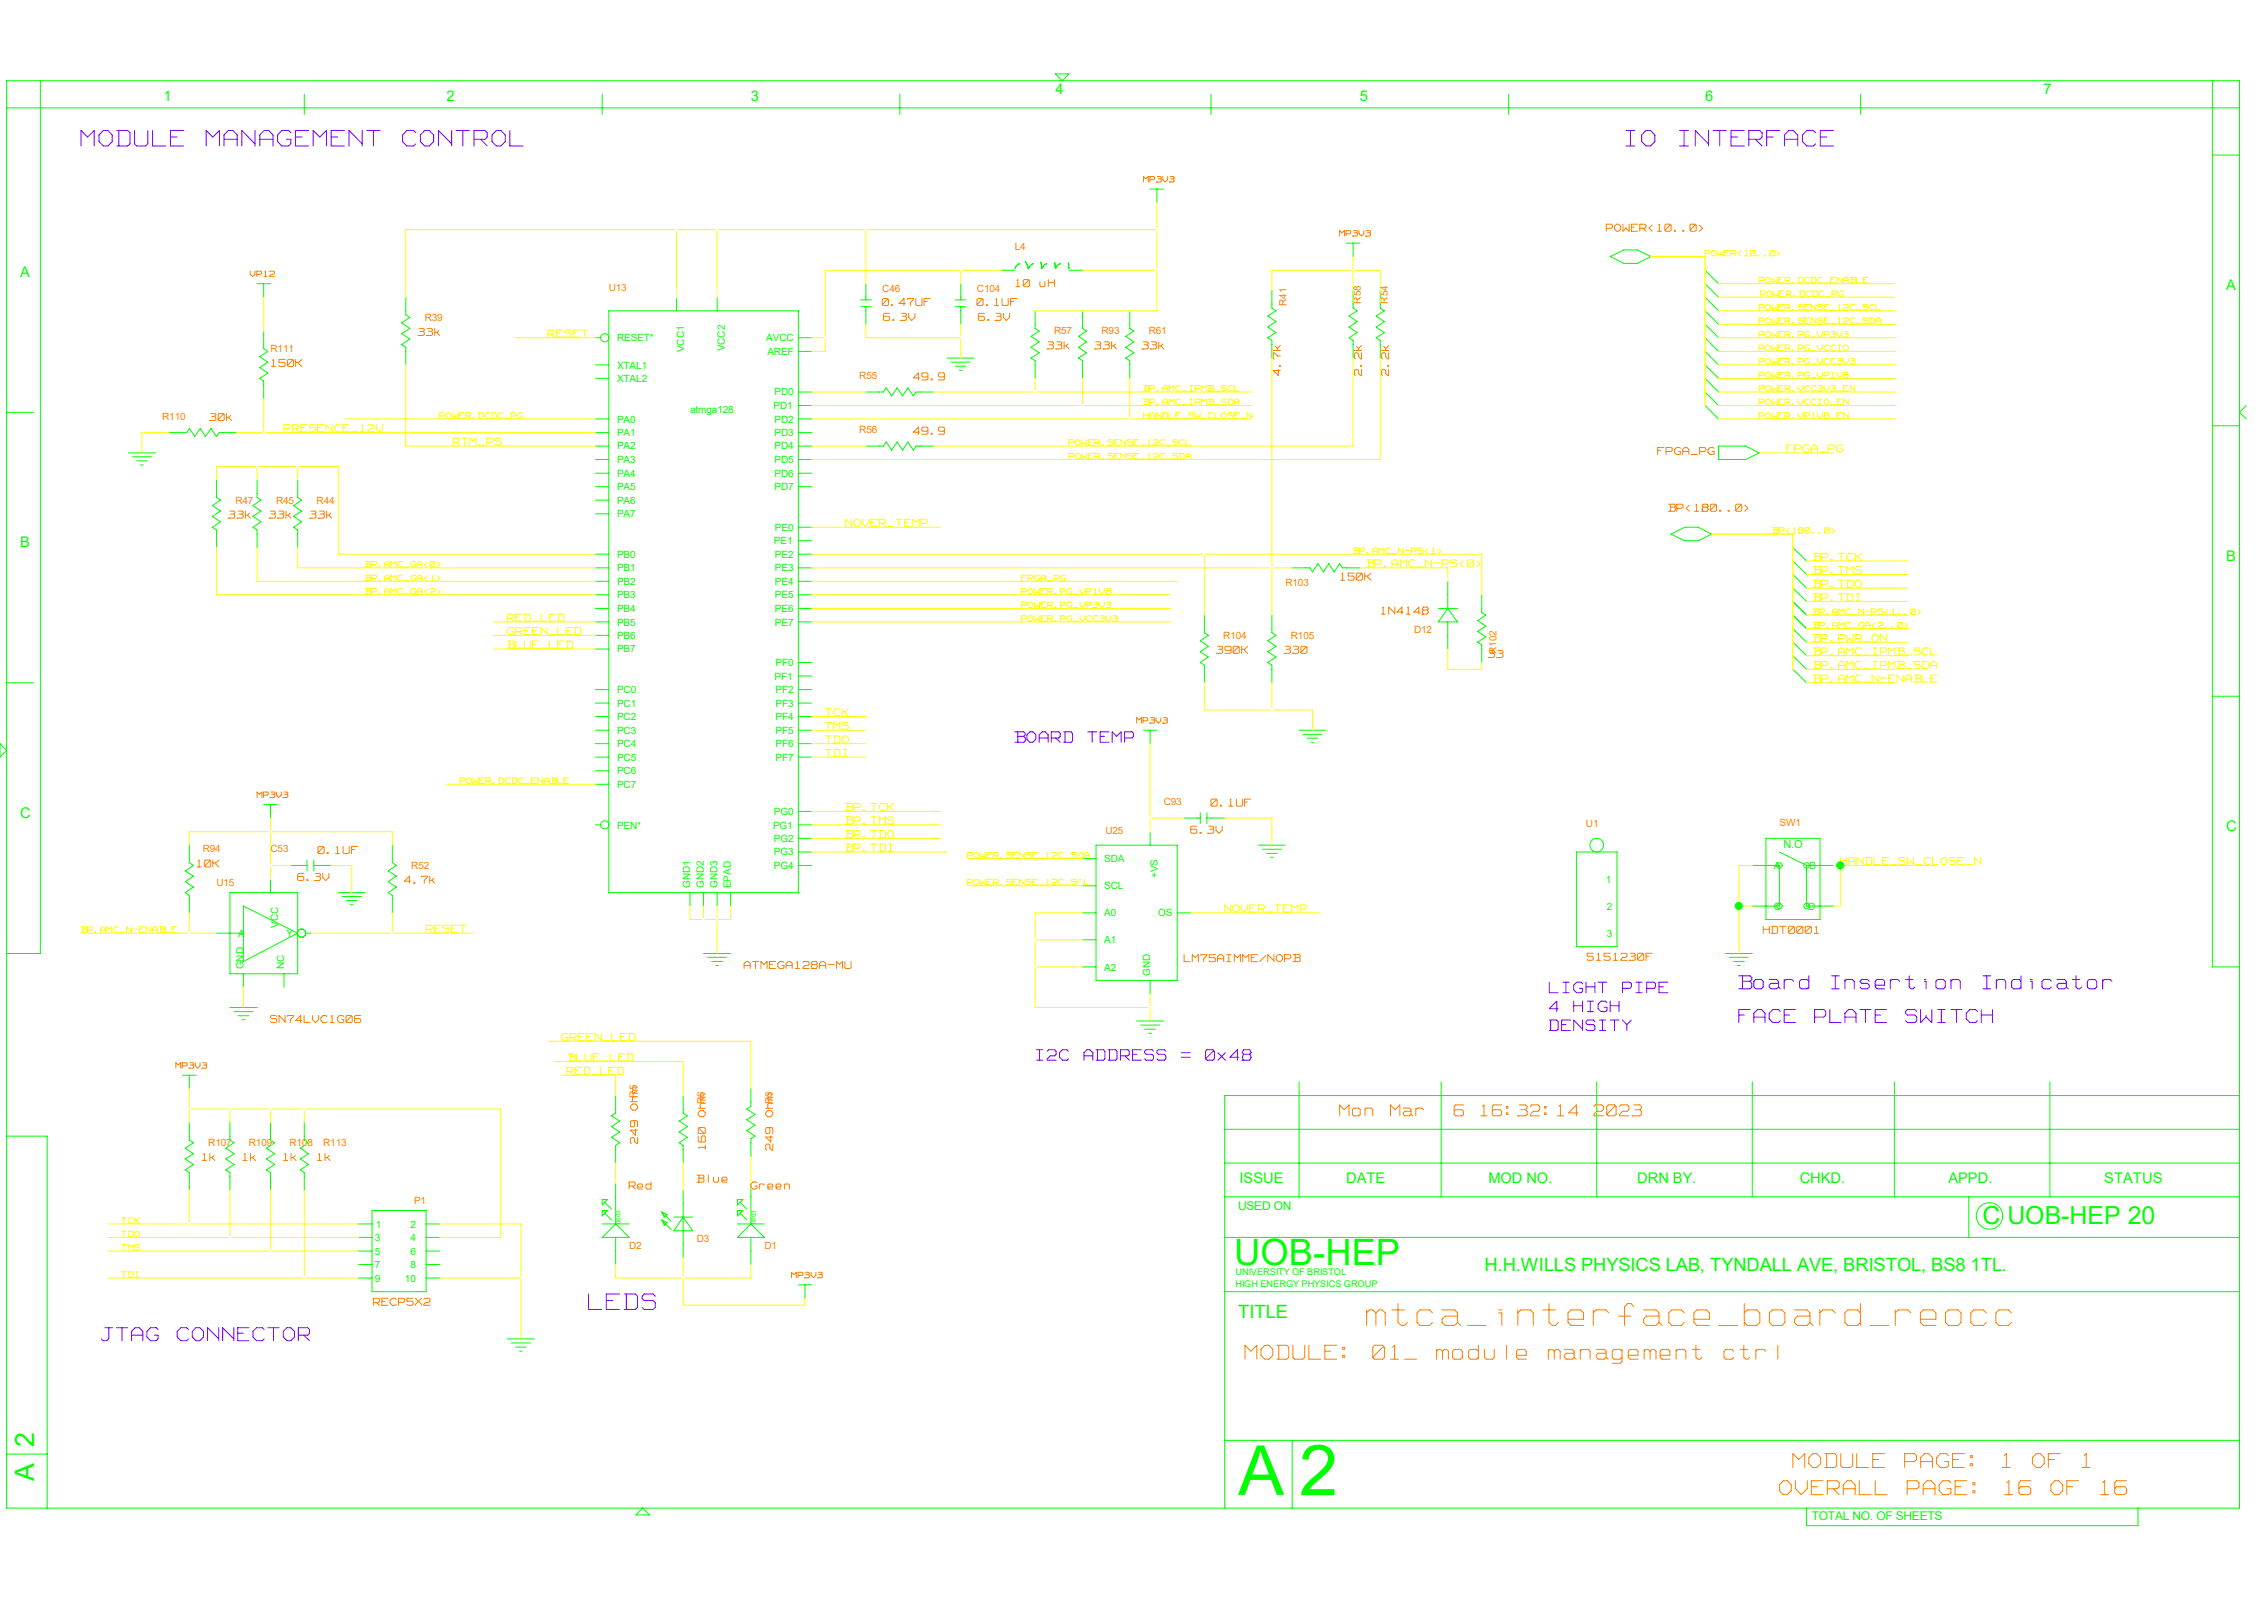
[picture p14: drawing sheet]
<svg xmlns="http://www.w3.org/2000/svg" width="420mm" height="297mm" viewBox="0 0 420 297" stroke-linecap="round" stroke-linejoin="round" font-family="sans-serif">
<defs><g id="words">
<text font-size="13" fill="#0f0" x="241.1" y="277.5">2</text>
<text font-size="12.8" fill="#0f0" x="229.8" y="277.5">A</text>
<text font-size="7.7" fill="#fff" x="253.6" y="246.8">mtca_interface_board_reocc</text>
<text font-size="6.7" fill="#0f0" x="229" y="234.7">UOB-HEP</text>
<g font-size="5.4" fill="#fff">
<text x="15" y="27.6">MODULE MANAGEMENT CONTROL</text>
<text x="301.8" y="27.6">IO INTERFACE</text>
<text x="109.2" y="243.6">LEDS</text>
</g>
<g font-size="5" fill="#0f0">
<text x="6.4" y="268.6" transform="rotate(-90 6.4 268.6)">2</text>
<text x="6.4" y="274.9" transform="rotate(-90 6.4 274.9)">A</text>
</g>
<g font-size="4.9" fill="#fff">
<text x="231.1" y="252.8">MODULE: 01_ module management ctrl</text>
<text x="332.7" y="272.9">MODULE PAGE: 1 OF 1</text>
<text x="330.2" y="278">OVERALL PAGE: 16 OF 16</text>
</g>
<g font-size="4.6" fill="#fff">
<text x="322.7" y="184">Board Insertion Indicator</text>
<text x="322.7" y="190.3">FACE PLATE SWITCH</text>
<text x="18.8" y="249.3">JTAG CONNECTOR</text>
</g>
<text font-size="4.6" fill="#0f0" x="367.9" y="227.2">C UOB-HEP 20</text>
<g font-size="3.8" fill="#fff">
<text x="248.6" y="207.5">Mon Mar</text>
<text x="269.6" y="207.5">6 16:32:14 2023</text>
</g>
<g font-size="3.7" fill="#fff">
<text x="188.3" y="138.2">BOARD TEMP</text>
<text x="287.5" y="184.7">LIGHT PIPE</text>
<text x="287.5" y="188.2">4 HIGH</text>
<text x="287.5" y="191.7">DENSITY</text>
<text x="192.4" y="197.2">I2C ADDRESS = 0x48</text>
</g>
<g font-size="3.4" fill="#0f0">
<text x="275.5" y="236">H.H.WILLS PHYSICS LAB, TYNDALL AVE, BRISTOL, BS8 1TL.</text>
<text x="229.8" y="244.7">TITLE</text>
</g>
<g font-size="2.9" fill="#fff">
<text x="238" y="69.7" transform="rotate(-90 238 69.7)">4.7k</text>
<text x="253.1" y="69.7" transform="rotate(-90 253.1 69.7)">2.2k</text>
<text x="258.2" y="69.7" transform="rotate(-90 258.2 69.7)">2.2k</text>
<text x="118.7" y="212.3" transform="rotate(-90 118.7 212.3)">249 Ohm</text>
<text x="131.3" y="213.4" transform="rotate(-90 131.3 213.4)">160 Ohm</text>
<text x="143.9" y="213.5" transform="rotate(-90 143.9 213.5)">249 Ohm</text>
</g>
<g font-size="2.7" fill="#0f0">
<text x="195.9" y="17.4">4</text>
<text x="379.2" y="17.4">7</text>
<text x="30.4" y="18.7">1</text>
<text x="82.8" y="18.7">2</text>
<text x="139.4" y="18.7">3</text>
<text x="252.4" y="18.7">5</text>
<text x="316.4" y="18.7">6</text>
<text x="3.7" y="51.4">A</text>
<text x="413.1" y="53.9">A</text>
<text x="3.7" y="101.6">B</text>
<text x="413.1" y="104.1">B</text>
<text x="3.7" y="151.8">C</text>
<text x="413.1" y="154.3">C</text>
<text x="230" y="219.6">ISSUE</text>
<text x="249.9" y="219.6">DATE</text>
<text x="276.2" y="219.6">MOD NO.</text>
<text x="303.9" y="219.6">DRN BY.</text>
<text x="334" y="219.6">CHKD.</text>
<text x="361.6" y="219.6">APPD.</text>
<text x="390.5" y="219.6">STATUS</text>
</g>
<g font-size="2.5" fill="#fff">
<text x="298.1" y="43.2">POWER&lt;10..0&gt;</text>
<text x="188.5" y="53.5">10</text>
<text x="193.1" y="53.5">uH</text>
<text x="163.7" y="57">0.47UF</text>
<text x="164" y="59.7">6.3V</text>
<text x="181.3" y="57">0.1UF</text>
<text x="181.6" y="59.7">6.3V</text>
<text x="77.6" y="62.5">33k</text>
<text x="101.7" y="62.8">RESET</text>
<text x="194.4" y="65">33k</text>
<text x="203.2" y="65">33k</text>
<text x="212" y="65">33k</text>
<text x="50.4" y="68.3">150K</text>
<text x="169.5" y="70.8">49.9</text>
<text x="38.9" y="78.3">30k</text>
<text x="52.7" y="80.4">PRESENCE_12V</text>
<text x="84.1" y="82.9">RTM_PS</text>
<text x="169.5" y="80.9">49.9</text>
<text x="307.6" y="84.6">FPGA_PG</text>
<text x="331.5" y="84.2">FPGA_PG</text>
<text x="309.6" y="95.2">BP&lt;180..0&gt;</text>
<text x="42.4" y="96.4">33k</text>
<text x="50" y="96.4">33k</text>
<text x="57.5" y="96.4">33k</text>
<text x="156.9" y="98">NOVER_TEMP</text>
<text x="248.8" y="107.9">150K</text>
<text x="253.6" y="105.5">BP.AMC_N-PS&lt;0&gt;</text>
<text x="336.5" y="104.3">BP.TCK</text>
<text x="336.5" y="106.8">BP.TMS</text>
<text x="336.5" y="111.8">BP.TDI</text>
<text x="336.5" y="109.3">BP.TDO</text>
<text x="94.2" y="115.6">RED_LED</text>
<text x="94.2" y="118.1">GREEN_LED</text>
<text x="256.3" y="114.3">1N4148</text>
<text x="336.5" y="119.3">BP.PWR_ON</text>
<text x="94.2" y="120.6">BLUE_LED</text>
<text x="225.8" y="121.5">390K</text>
<text x="238.3" y="121.5">330</text>
<text x="276.2" y="122.3">33</text>
<text x="336.5" y="121.8">BP.AMC_IPMB_SCL</text>
<text x="336.5" y="124.3">BP.AMC_IPMB_SDA</text>
<text x="336.5" y="126.9">BP.AMC_N-ENABLE</text>
<text x="153.2" y="135.6">TMS</text>
<text x="153.2" y="133.1">TCK</text>
<text x="153.2" y="138.2">TDO</text>
<text x="153.2" y="140.7">TDI</text>
<text x="224.7" y="149.9">0.1UF</text>
<text x="156.9" y="150.7">BP.TCK</text>
<text x="156.9" y="153.2">BP.TMS</text>
<text x="156.9" y="155.7">BP.TDO</text>
<text x="221" y="154.9">6.3V</text>
<text x="36.6" y="161.2">10K</text>
<text x="59" y="158.7">0.1UF</text>
<text x="156.9" y="158.2">BP.TDI</text>
<text x="341.5" y="160.7">HANDLE_SW_CLOSE_N</text>
<text x="55.2" y="163.7">6.3V</text>
<text x="75.1" y="164.2">4.7k</text>
<text x="79.1" y="173.3">RESET</text>
<text x="227.3" y="169.5">NOVER_TEMP</text>
<text x="327.2" y="173.5">HDT0001</text>
<text x="219.7" y="178.8">LM75AIMME/NOPB</text>
<text x="294.6" y="178.5">5151230F</text>
<text x="138.1" y="180">ATMEGA128A-MU</text>
<text x="50.2" y="190.1">SN74LVC1G06</text>
<text x="104.2" y="193.4">GREEN_LED</text>
<text x="105.5" y="197.2">BLUE_LED</text>
<text x="105.2" y="199.7">RED_LED</text>
<text x="37.6" y="215.7">1k</text>
<text x="45.1" y="215.7">1k</text>
<text x="52.6" y="215.7">1k</text>
<text x="58.9" y="215.7">1k</text>
<text x="116.8" y="221">Red</text>
<text x="129.3" y="219.7">Blue</text>
<text x="139.4" y="221">Green</text>
<text x="69.3" y="242.6">RECP5X2</text>
</g>
<g font-size="2.2" fill="#0f0">
<text x="229.8" y="224.7">USED ON</text>
<text x="336.3" y="282.2">TOTAL NO. OF SHEETS</text>
</g>
<text font-size="2" fill="#0f0" x="331" y="157.4">N.O</text>
<g font-size="1.9" fill="#fff">
<text x="212.2" y="34">MP3V3</text>
<text x="248.6" y="44">MP3V3</text>
<text x="316.4" y="47.7">POWER&lt;10..0&gt;</text>
<text x="46.4" y="51.5">VP12</text>
<text x="182.2" y="50">1</text>
<text x="202.9" y="50">2</text>
<text x="326.5" y="52.7">POWER.DCDC_ENABLE</text>
<text x="125.6" y="55.5" transform="rotate(-90 125.6 55.5)">21</text>
<text x="133.1" y="55.5" transform="rotate(-90 133.1 55.5)">52</text>
<text x="326.5" y="57.7">POWER.SENSE_12C_SCL</text>
<text x="326.7" y="55.2">POWER.DCDC_PG</text>
<text x="108.5" y="62.5">20</text>
<text x="150.2" y="65">62</text>
<text x="150.2" y="62.5">64</text>
<text x="326.5" y="65.2">POWER.PG_VCCIO</text>
<text x="326.5" y="62.7">POWER.PG_VP3V3</text>
<text x="326.5" y="60.2">POWER.SENSE_12C_SDA</text>
<text x="108.5" y="67.5">24</text>
<text x="108.5" y="70.1">23</text>
<text x="326.5" y="70.3">POWER.PG_VP1V8</text>
<text x="326.5" y="67.7">POWER.PG_VCC3V3</text>
<text x="81.6" y="77.8">POWER.DCDC_PG</text>
<text x="108.4" y="77.6">51</text>
<text x="150.2" y="72.6">25</text>
<text x="150.2" y="75.1">26</text>
<text x="150.2" y="77.6">27</text>
<text x="212.2" y="77.8">HANDLE_SW_CLOSE_N</text>
<text x="212.2" y="75.3">BP.AMC_IPMB_SDA</text>
<text x="212.2" y="72.8">BP.AMC_IPMB_SCL</text>
<text x="326.5" y="77.8">POWER.VP1V8_EN</text>
<text x="326.5" y="75.3">POWER.VCCIO_EN</text>
<text x="326.5" y="72.8">POWER.VCC3V3_EN</text>
<text x="108.5" y="82.6">49</text>
<text x="108.5" y="80.1">50</text>
<text x="150.2" y="80.1">28</text>
<text x="150.2" y="82.6">29</text>
<text x="198.4" y="82.8">POWER.SENSE_12C_SCL</text>
<text x="108.5" y="87.6">47</text>
<text x="108.5" y="85.1">48</text>
<text x="150.2" y="85.1">30</text>
<text x="150.2" y="87.6">31</text>
<text x="198.4" y="85.3">POWER.SENSE_12C_SDA</text>
<text x="108.5" y="92.7">45</text>
<text x="108.5" y="95.2">44</text>
<text x="108.5" y="90.1">46</text>
<text x="150.2" y="90.1">32</text>
<text x="150.2" y="97.7">2</text>
<text x="150.2" y="100.2">3</text>
<text x="329" y="99.1">BP&lt;180..0&gt;</text>
<text x="67.8" y="108">BP.AMC_GA&lt;1&gt;</text>
<text x="67.8" y="105.4">BP.AMC_GA&lt;0&gt;</text>
<text x="108.4" y="105.2">11</text>
<text x="108.5" y="102.7">10</text>
<text x="108.5" y="107.7">12</text>
<text x="150.2" y="102.7">4</text>
<text x="150.2" y="105.2">5</text>
<text x="150.2" y="107.7">6</text>
<text x="189.6" y="108">FPGA_PG</text>
<text x="251.1" y="102.9">BP.AMC_N-PS&lt;1&gt;</text>
<text x="67.8" y="110.4">BP.AMC_GA&lt;2&gt;</text>
<text x="108.5" y="110.2">13</text>
<text x="108.5" y="112.7">14</text>
<text x="150.2" y="110.2">7</text>
<text x="150.2" y="112.7">8</text>
<text x="189.6" y="112.9">POWER.PG_VP3V3</text>
<text x="189.6" y="110.4">POWER.PG_VP1V8</text>
<text x="268.7" y="108.2" transform="rotate(-90 268.7 108.2)">C</text>
<text x="108.5" y="115.3">15</text>
<text x="108.5" y="117.8">16</text>
<text x="150.2" y="115.3">9</text>
<text x="189.6" y="115.5">POWER.PG_VCC3V3</text>
<text x="336.5" y="114.2">BP.AMC_N-PS&lt;1..0&gt;</text>
<text x="336.5" y="116.7">BP.AMC_GA&lt;2..0&gt;</text>
<text x="108.5" y="120.3">17</text>
<text x="150.2" y="125.3">60</text>
<text x="150.2" y="122.8">61</text>
<text x="270.2" y="121.5" transform="rotate(-90 270.2 121.5)">A</text>
<text x="108.5" y="127.8">35</text>
<text x="108.5" y="130.3">36</text>
<text x="150.2" y="130.3">58</text>
<text x="150.2" y="127.8">59</text>
<text x="108.5" y="132.8">37</text>
<text x="108.5" y="135.3">38</text>
<text x="108.5" y="137.9">39</text>
<text x="150.2" y="137.9">55</text>
<text x="150.2" y="135.3">56</text>
<text x="150.2" y="132.8">57</text>
<text x="210.9" y="134.4">MP3V3</text>
<text x="108.5" y="140.4">40</text>
<text x="150.2" y="140.4">54</text>
<text x="47.7" y="148.2">MP3V3</text>
<text x="85.4" y="145.6">POWER.DCDC_ENABLE</text>
<text x="108.5" y="145.4">42</text>
<text x="150.2" y="150.4">33</text>
<text x="150.2" y="152.9">34</text>
<text x="150.2" y="155.4">43</text>
<text x="213.5" y="154.7" transform="rotate(-90 213.5 154.7)">8</text>
<text x="150.3" y="157.9">18</text>
<text x="150.3" y="160.4">19</text>
<text x="179.5" y="159.4">POWER.SENSE_12C_SDA</text>
<text x="199.8" y="159.2">1</text>
<text x="324.1" y="160.4">1</text>
<text x="339.8" y="160.4">3</text>
<text x="50.2" y="163.5" transform="rotate(-90 50.2 163.5)">5</text>
<text x="179.5" y="164.4">POWER.SENSE_12C_SCL</text>
<text x="200" y="164.2">2</text>
<text x="324.3" y="168">2</text>
<text x="339.8" y="168">4</text>
<text x="15" y="173.2">BP.AMC_N-ENABLE</text>
<text x="39.2" y="173">2</text>
<text x="57.2" y="173">4</text>
<text x="129.5" y="170" transform="rotate(-90 129.5 170)">22</text>
<text x="132" y="170" transform="rotate(-90 132 170)">53</text>
<text x="134.5" y="170" transform="rotate(-90 134.5 170)">63</text>
<text x="137" y="170" transform="rotate(-90 137 170)">65</text>
<text x="200" y="169.2">7</text>
<text x="220.5" y="169.2">3</text>
<text x="200" y="174.3">6</text>
<text x="200" y="179.3">5</text>
<text x="46.7" y="184" transform="rotate(-90 46.7 184)">3</text>
<text x="54.2" y="184.2" transform="rotate(-90 54.2 184.2)">1</text>
<text x="214.9" y="185.3" transform="rotate(-90 214.9 185.3)">4</text>
<text x="32.6" y="198.5">MP3V3</text>
<text x="114.3" y="219.8" transform="rotate(-90 114.3 219.8)">1</text>
<text x="139.4" y="219.8" transform="rotate(-90 139.4 219.8)">1</text>
<text x="22.6" y="227.2">TCK</text>
<text x="22.6" y="232.2">TMS</text>
<text x="22.6" y="229.7">TDO</text>
<text x="22.6" y="237.3">TDI</text>
<text x="115.7" y="235.5" transform="rotate(-90 115.7 235.5)">2</text>
<text x="140.8" y="235.5" transform="rotate(-90 140.8 235.5)">2</text>
<text x="146.9" y="237.4">MP3V3</text>
</g>
<g font-size="1.9" fill="#ff8000">
<text x="188.3" y="46.5">L4</text>
<text x="78.8" y="59.6">R39</text>
<text x="113" y="54">U13</text>
<text x="163.7" y="54.3">C46</text>
<text x="181.3" y="54.3">C104</text>
<text x="238.8" y="56.8" transform="rotate(-90 238.8 56.8)">R41</text>
<text x="252.6" y="56.3" transform="rotate(-90 252.6 56.3)">R58</text>
<text x="257.6" y="56.3" transform="rotate(-90 257.6 56.3)">R54</text>
<text x="50.2" y="65.3">R111</text>
<text x="195.6" y="62.1">R57</text>
<text x="204.4" y="62.1">R93</text>
<text x="213.2" y="62.1">R61</text>
<text x="159.5" y="70.4">R55</text>
<text x="30.1" y="77.9">R110</text>
<text x="159.5" y="80.4">R56</text>
<text x="43.7" y="93.5">R47</text>
<text x="51.2" y="93.5">R45</text>
<text x="58.8" y="93.5">R44</text>
<text x="238.5" y="108.8">R103</text>
<text x="227" y="118.6">R104</text>
<text x="239.6" y="118.6">R105</text>
<text x="262.4" y="117.6">D12</text>
<text x="277.7" y="121.4" transform="rotate(-90 277.7 121.4)">R102</text>
<text x="216" y="149.5">C93</text>
<text x="205.1" y="154.7">U25</text>
<text x="294.3" y="153.5">U1</text>
<text x="330.2" y="153.2">SW1</text>
<text x="37.6" y="158.2">R94</text>
<text x="50.2" y="158.2">C53</text>
<text x="76.3" y="161.2">R52</text>
<text x="40.2" y="164.5">U15</text>
<text x="118.2" y="203.8" transform="rotate(-90 118.2 203.8)">R5</text>
<text x="130.8" y="205" transform="rotate(-90 130.8 205)">R6</text>
<text x="143.3" y="205" transform="rotate(-90 143.3 205)">R3</text>
<text x="38.7" y="212.8">R107</text>
<text x="46.2" y="212.8">R109</text>
<text x="53.7" y="212.8">R108</text>
<text x="60" y="212.8">R113</text>
<text x="76.8" y="223.6">P1</text>
<text x="116.8" y="231.8">D2</text>
<text x="129.3" y="230.6">D3</text>
<text x="141.9" y="231.8">D1</text>
</g>
<g font-size="1.9" fill="#0f0">
<text x="114.5" y="63.4">RESET*</text>
<text x="127" y="65.4" transform="rotate(-90 127 65.4)">VCC1</text>
<text x="134.5" y="65.2" transform="rotate(-90 134.5 65.2)">VCC2</text>
<text x="142.2" y="63.4">AVCC</text>
<text x="142.4" y="65.9">AREF</text>
<text x="114.5" y="70.9">XTAL2</text>
<text x="114.5" y="68.4">XTAL1</text>
<text x="128.1" y="76.6">atmga128</text>
<text x="143.6" y="75.9">PD1</text>
<text x="143.7" y="73.4">PD0</text>
<text x="114.5" y="83.4">PA2</text>
<text x="114.5" y="80.9">PA1</text>
<text x="114.5" y="78.4">PA0</text>
<text x="143.7" y="78.4">PD2</text>
<text x="143.7" y="80.9">PD3</text>
<text x="143.7" y="83.4">PD4</text>
<text x="114.5" y="88.5">PA4</text>
<text x="114.5" y="86">PA3</text>
<text x="143.7" y="86">PD5</text>
<text x="143.7" y="88.5">PD6</text>
<text x="114.5" y="93.5">PA6</text>
<text x="114.5" y="91">PA5</text>
<text x="143.7" y="91">PD7</text>
<text x="114.5" y="96">PA7</text>
<text x="143.6" y="101">PE1</text>
<text x="143.8" y="98.5">PE0</text>
<text x="114.5" y="103.5">PB0</text>
<text x="114.5" y="106">PB1</text>
<text x="143.8" y="103.5">PE2</text>
<text x="143.8" y="106">PE3</text>
<text x="114.5" y="108.6">PB2</text>
<text x="114.5" y="111.1">PB3</text>
<text x="114.5" y="113.6">PB4</text>
<text x="143.8" y="108.6">PE4</text>
<text x="143.8" y="111.1">PE5</text>
<text x="143.8" y="113.6">PE6</text>
<text x="114.5" y="116.1">PB5</text>
<text x="114.5" y="118.6">PB6</text>
<text x="143.8" y="116.1">PE7</text>
<text x="114.5" y="121.1">PB7</text>
<text x="143.9" y="123.7">PF0</text>
<text x="114.5" y="128.7">PC0</text>
<text x="114.5" y="131.2">PC1</text>
<text x="143.8" y="126.2">PF1</text>
<text x="143.9" y="131.2">PF3</text>
<text x="143.9" y="128.7">PF2</text>
<text x="114.5" y="133.7">PC2</text>
<text x="114.5" y="136.2">PC3</text>
<text x="143.9" y="136.2">PF5</text>
<text x="143.9" y="133.7">PF4</text>
<text x="114.5" y="138.7">PC4</text>
<text x="114.5" y="141.2">PC5</text>
<text x="114.5" y="143.7">PC6</text>
<text x="143.9" y="141.2">PF7</text>
<text x="143.9" y="138.7">PF6</text>
<text x="114.5" y="146.3">PC7</text>
<text x="114.5" y="153.8">PEN*</text>
<text x="143.5" y="153.8">PG1</text>
<text x="143.6" y="151.3">PG0</text>
<text x="143.6" y="158.8">PG3</text>
<text x="143.6" y="161.3">PG4</text>
<text x="143.6" y="156.3">PG2</text>
<text x="204.9" y="160.1">SDA</text>
<text x="329.2" y="161.3">A</text>
<text x="335.8" y="161.3">B</text>
<text x="128.1" y="164.9" transform="rotate(-90 128.1 164.9)">GND1</text>
<text x="130.6" y="164.9" transform="rotate(-90 130.6 164.9)">GND2</text>
<text x="133.1" y="164.9" transform="rotate(-90 133.1 164.9)">GND3</text>
<text x="135.6" y="164.9" transform="rotate(-90 135.6 164.9)">EPAD</text>
<text x="204.9" y="165.1">SCL</text>
<text x="214.9" y="163" transform="rotate(-90 214.9 163)">+VS</text>
<text x="298" y="163.8">1</text>
<text x="44.2" y="173.9">A</text>
<text x="51.6" y="172.2" transform="rotate(-90 51.6 172.2)">VCC</text>
<text x="53.2" y="173.9">Y</text>
<text x="204.9" y="170.1">A0</text>
<text x="215" y="170.1">OS</text>
<text x="298.2" y="168.9">2</text>
<text x="298.2" y="173.9">3</text>
<text x="329.2" y="168.9">C</text>
<text x="335.6" y="168.9">D</text>
<text x="45.2" y="180" transform="rotate(-90 45.2 180)">GND</text>
<text x="52.7" y="180" transform="rotate(-90 52.7 180)">NC</text>
<text x="204.9" y="175.1">A1</text>
<text x="204.9" y="180.2">A2</text>
<text x="213.5" y="181.2" transform="rotate(-90 213.5 181.2)">GND</text>
<text x="69.7" y="227.9">1</text>
<text x="76.2" y="227.9">2</text>
<text x="69.6" y="232.9">5</text>
<text x="69.6" y="230.4">3</text>
<text x="76.2" y="232.9">6</text>
<text x="76.2" y="230.4">4</text>
<text x="69.6" y="237.9">9</text>
<text x="69.6" y="235.4">7</text>
<text x="75.1" y="237.9">10</text>
<text x="76.2" y="235.4">8</text>
</g>
<g font-size="1.7" fill="#0f0">
<text x="229.3" y="236.7">UNIVERSITY OF BRISTOL</text>
<text x="229.3" y="239">HIGH ENERGY PHYSICS GROUP</text>
</g>
<g font-size="1.1" fill="#0f0">
<text x="115.1" y="227.2" transform="rotate(-90 115.1 227.2)">0603</text>
<text x="140.3" y="227.2" transform="rotate(-90 140.3 227.2)">0603</text>
</g>
</g></defs>
<path d="M332.7 114.2l2.6 2.5M332.7 111.7l2.6 2.5" fill="none" stroke="#0f0" stroke-width=".25"/>
<g fill="none" stroke="#0f0" stroke-width=".19">
<path d="M1.2 15h414.4v265h-414.4zM7.5 15v162h-6.3M56.5 17.5v3.8M111.8 17.5v3.8M167 17.5v3.8M195.9 13.7h2.5l-1.3 1.3zM224.7 17.5v3.8M280 17.5v3.8M345.3 17.5v3.8M410.6 15v164.5h5M1.2 20h414.4M213.4 35.1h2.6"/>
<path d="M214.7 35.1v2.5M410.6 28.8h5M47.7 52.7h2.5M48.9 52.7v2.5M75.3 55.2v3.2l.8 .5-1.6 1 1.6 1.1-1.6 .9 1.6 1-1.6 1.1 .8 .5v3.2M113 57.7h35.2v108h-35.2zM125.6 55.2v2.5M133.1 55.2v2.5M159.7 55.7h2M159.7 56.9h2M160.7 52.7v3M160.7 56.9v3.3"/>
<path d="M177.3 55.7h2M177.3 56.9h2M178.3 52.7v3M178.3 56.9v3.3M185.8 50.2h2.5M188.5 49.5v.1M188.5 49.6l-.1 .2M188.6 49.4v.1M188.7 49.3l-.2 .2M188.9 49.1h.1M189.3 48.9l-.5 .3M190.2 48.6l.5 .7"/>
<path d="M190.4 48.7h.1M190.5 49h.1M190.6 49.2l.2 .7M191.1 49.5v.1M191.1 49.6l-.2 .2M191.3 49.3l-.2 .2M191.8 48.9l-.5 .3M192.1 57.7v3.3l.8 .5-1.6 .9 1.6 1.1-1.6 1 1.6 1-1.6 1 .8 .5v3.2M193.1 48.6l.3 1.3M193.5 49.6l-.1 .2M193.6 49.5h-.1M193.8 49.3l-.3 .3"/>
<path d="M194 49.1l-.2 .1M194 49.1h.1M194.3 48.9l-.2 .2M195.7 48.7l.2 1.2M196 49.5v.1M196 49.6l-.1 .2M196.3 49.3l-.3 .2M196.4 49.1l-.1 .1M196.4 49.1h.1M196.8 48.9l-.3 .2M198.3 48.8l.1 1.1M198.4 50.2h2.5"/>
<path d="M200.9 57.7v3.3l.7 .5-1.4 .9 1.4 1.1-1.4 1 1.4 1-1.4 1 .7 .5v3.2M209.7 57.7v3.3l.7 .5-1.5 .9 1.5 1.1-1.5 1 1.5 1-1.5 1 .8 .5v3.2M236.1 53.9v3.3l.7 .5-1.5 1 1.5 1-1.5 1 1.5 1-1.5 1 .8 .5v3.3M249.9 45.1h2.5M251.1 45.1v2.5M251.1 53.9v3.3l.8 .5-1.5 1 1.5 1-1.5 1 1.5 1-1.5 1 .7 .5v3.3M256.2 53.9v3.3l.7 .5-1.5 1 1.5 1-1.5 1 1.5 1-1.5 1 .8 .5v3.3M298.8 47.6l2.6-1.2h2.5l2.5 1.2-2.5 1.3h-2.5zM316.4 50.2l2.5 2.5M316.4 52.7l2.5 2.5M316.4 55.2l2.5 2.5M316.4 57.7l2.5 2.5"/>
<path d="M1.2 76.5h5.1M48.9 61.5v3.2l.8 .5-1.5 1 1.5 1-1.5 1 1.5 1.1-1.5 .9 .7 .5v3.3M110.5 62.7h1M110.5 77.8h2.5M110.5 67.7h2.5M110.5 70.2h2.5M148.2 62.7h2.5M148.2 65.2h2.5M148.2 77.8h2.5M148.2 75.3h2.5M148.2 72.8h2.5M160.7 72.8h3.3l.5-.8 1 1.5 1-1.5 1 1.5 1-1.5 1 1.5 .5-.7h3.3"/>
<path d="M175.8 66.5h5M176.5 67.2h3.5M177.3 68h2M178.1 68.7h.5M316.4 60.2l2.5 2.5M316.4 62.7l2.5 2.5M316.4 65.2l2.5 2.5M316.4 67.7l2.5 2.5M316.4 70.2l2.5 2.6M316.4 72.8l2.5 2.5M316.4 75.3l2.5 2.5M410.6 79h5"/>
<path d="M416.9 75.3l-1.3 1.2 1.3 1.3M23.8 84.1h5.1M24.6 84.8h3.5M25.4 85.6h1.9M26.1 86.3h.5M31.4 80.3h3.2l.5-.8 1.1 1.5 1-1.5 .9 1.5 1.1-1.5 1 1.5 .5-.7h3.2M40.2 89.1v3.2l.7 .5-1.5 1.1 1.5 1-1.5 .9 1.5 1.1-1.5 1 .8 .5v3.2M47.7 89.1v3.2l.7 .5-1.5 1.1 1.5 1-1.5 .9 1.5 1.1-1.5 1 .8 .5v3.2M55.2 89.1v3.2l.8 .5-1.5 1.1 1.5 1-1.5 .9 1.5 1.1-1.5 1 .7 .5v3.2M110.5 80.3h2.5M110.5 82.8h2.5M110.5 85.3h2.5"/>
<path d="M110.5 87.8h2.5M110.5 90.3h2.5M110.5 92.8h2.5M110.5 95.4h2.5M148.2 80.3h2.5M148.2 82.8h2.5M148.2 85.3h2.5M148.2 87.8h2.5M148.2 90.3h2.5M148.2 97.9h2.5M160.7 82.8h3.3l.5-.8 1 1.6 1-1.6 1 1.6 1-1.6 1 1.6 .5-.8h3.3M310.1 99.1l2.6-1.2h2.5l2.5 1.2-2.5 1.3h-2.5z"/>
<path d="M318.9 82.8h5.1l2.5 1.3-2.5 1.2h-5.1zM110.5 115.4h2.5M110.5 112.9h2.5M110.5 105.4h2.5M110.5 117.9h2.5M110.5 110.4h2.5M110.5 107.9h2.5M110.5 102.9h2.5M148.2 115.4h2.5M148.2 112.9h2.5M148.2 105.4h2.5M148.2 110.4h2.5"/>
<path d="M148.2 107.9h2.5M148.2 102.9h2.5M148.2 100.4h2.5M223.5 114.2v3.3l.7 .4-1.4 1.1 1.4 1-1.4 1 1.4 1-1.4 1 .7 .5v3.2M236.1 114.2v3.3l.7 .4-1.5 1.1 1.5 1-1.5 1 1.5 1-1.5 1 .8 .5v3.2M239.8 105.4h3.3l.5 .8 1-1.6 1 1.6 1-1.6 1 1.6 1-1.6 .5 .8h3.3M267 112.9h3.5M268.7 107.9v5M268.7 115.4v5.1M268.7 112.9l1.8 2.5h-3.5zM275 110.4v3.3l.8 .5-1.6 1 1.6 1-1.6 1 1.6 1-1.6 1 .8 .5v3.3M332.7 101.6l2.6 2.5"/>
<path d="M332.7 104.1l2.6 2.5M332.7 106.6l2.6 2.6M332.7 109.2l2.6 2.5M332.7 116.7l2.6 2.5M332.7 119.2l2.6 2.5M0 138l1.2 1.3-1.2 1.2zM1.2 126.7h5.1M110.5 128h2.5M110.5 130.5h2.5M110.5 133h2.5M110.5 135.6h2.5M110.5 138h2.5"/>
<path d="M110.5 120.5h2.5M148.2 123h2.5M148.2 125.5h2.5M148.2 128h2.5M148.2 130.5h2.5M148.2 133h2.5M148.2 135.6h2.5M148.2 138h2.5M212.2 135.6h2.5M213.4 135.6v2.4M241.1 135.6h5M241.9 136.3h3.5"/>
<path d="M242.6 137h2M243.3 137.8h.5M332.7 121.7l2.6 2.5M332.7 124.2l2.6 2.5M410.6 129.2h5M35.1 156.9v3.2l.8 .6-1.5 1 1.5 .9-1.5 1.1 1.5 1-1.5 1 .7 .5v3.3M48.9 149.4h2.6M50.2 149.4v2.4M57 159.6v2.1M58.3 159.6v2.1M72.8 156.9v3.2l.8 .6-1.5 1 1.5 .9-1.5 1.1 1.5 1-1.5 1 .7 .5v3.3M110.5 140.5h2.5"/>
<path d="M110.5 145.6h2.5M110.5 143.1h2.5M110.5 153.1h1M148.2 155.6h2.5M148.2 140.5h2.5M148.2 153.1h2.5M148.2 150.6h2.5M148.2 158.2h2.5M200.9 159.4h2.5M203.4 156.9h15.1v25.1h-15.1zM213.4 154.4v2.5M219.8 151.8h3"/>
<path d="M222.8 150.9v2M224 151.8h3.3M224 150.9v2M233.6 156.9h4.9M234.3 157.6h3.5M235 158.4h2.1M235.8 159.1h.5M292.6 158.2h7.5v17.5h-7.5zM327.7 155.6h10.1v15.1h-10.1zM330.2 158.2l5.1 2.5M40.2 173.2h5M42.7 165.7h12.5v15.1h-12.5z"/>
<path d="M45.2 168.2l10 5-10 5.3zM50.2 163.2v2.5M54 160.7h3M55.2 173.3v.1M55.2 173v.2M55.2 173.5l.2 .2M55.4 172.7l-.2 .2M55.5 173.8l.3 .2 .5-.1M56.3 172.6l-.5-.1-.3 .2M56.3 172.6h.1M56.3 173.9h.1M56.3 172.6l.2 .1"/>
<path d="M56.5 173.8l-.2 .1M56.5 172.7l.2 .4v.3l-.2 .3M56.7 173.2h1M58.3 160.7h3.2M62.8 165.7h5M63.5 166.4h3.6M64.3 167.2h2M65 167.9h.5M128.1 165.7v2.5M130.6 177h5M130.6 165.7v2.5M131.3 177.7h3.5"/>
<path d="M132.1 178.5h2M132.8 179.2h.5M133.1 165.7v2.5M135.6 165.7v2.5M148.2 160.7h2.5M200.9 169.5h2.5M200.9 174.5h2.5M200.9 179.5h2.5M200.9 164.4h2.5M218.5 169.5h2.5M320.2 177h5M320.9 177.7h3.5"/>
<path d="M321.7 178.5h2M322.5 179.2h.5M325.2 160.7h5v7.5h-5M335.3 160.7v7.5h5M335.3 160.7h5M33.9 199.6h2.5M35.1 199.6v2.5M42.7 187h5M43.4 187.8h3.5M44.2 188.6h2M44.9 189.3h.5M45.2 180.8v2.5"/>
<path d="M52.7 180.8v2.5M210.9 189.5h5.1M211.7 190.3h3.5M212.4 191.1h2.1M213.2 191.8h.5M213.4 182v2.5M1.2 210.9h7.6v69.1M35.1 208.4v3.2l.8 .5-1.5 1 1.5 1.1-1.5 .9 1.5 1.1-1.5 1 .7 .5v3.2M42.7 208.4v3.2l.7 .5-1.5 1 1.5 1.1-1.5 .9 1.5 1.1-1.5 1 .8 .5v3.2M50.2 208.4v3.2l.8 .5-1.6 1 1.6 1.1-1.6 .9 1.6 1.1-1.6 1 .8 .5v3.2M56.5 208.4v3.2l.7 .5-1.4 1 1.4 1.1-1.4 .9 1.4 1.1-1.4 1 .7 .5v3.2M114.3 203.4v3.2l-.8 .5 1.5 1-1.5 1 1.5 1-1.5 1 1.5 1-.7 .5v3.3"/>
<path d="M114.3 219.7v7.5M126.8 203.4v3.2l.8 .5-1.5 1 1.5 1-1.5 1 1.5 1-1.5 1 .7 .5v3.3M139.4 202.1v3.3l-.8 .5 1.5 1-1.5 1 1.5 1-1.5 1 1.5 1-.7 .5v3.3M139.4 219.7v7.5M227.3 215.9h188.3M227.3 209.6h188.3M241.1 200.8v21.4M267.5 200.8v21.4M296.3 200.8v21.4M325.2 200.8v21.4M351.6 200.8v21.4M380.4 200.8v21.4"/>
<path d="M415.6 203.4h-188.3v76.6M66.5 227.2h2.5M66.5 229.7h2.5M66.5 237.2h2.5M66.5 234.7h2.5M66.5 232.2h2.5M69 224.7h10.1v15.1h-10.1zM79.1 227.2h2.5M79.1 229.7h2.5M79.1 237.2h2.5M79.1 234.7h2.5M79.1 232.2h2.5"/>
<path d="M111.8 227.2h5M111.8 222.7h.9l-.9 1zM111.8 224.7h.9l-.9 1zM111.8 229.7l2.5-2.5 2.5 2.5zM112.2 223.2l1.3 1.3M112.2 225.2l1.3 1.2M114.3 229.7v5M122.8 226.4l1 .5-.5 .6zM122.8 225l1 .5-.5 .4zM123 226.7l1.5 1.5M123 225.2l1.5 1.5M125.1 225.9h3.5"/>
<path d="M126.8 220.9v12.6M126.8 225.9l1.8 2.6h-3.5zM136.9 227.2h5M136.9 222.7h1l-1 1zM136.9 224.7h1l-1 1zM137.4 223.2l1.2 1.3M137.4 225.2l1.2 1.2M139.4 229.7v5M139.4 227.2l2.5 2.5h-5zM148.2 238.5h2.5M149.4 238.5v2.5M227.3 229.7h188.3"/>
<path d="M227.3 239.8h188.3M227.3 222.2h188.3M365.4 222.2v7.5M94.1 248.5h5.1M94.9 249.3h3.5M95.7 250.1h2M96.4 250.8h.5M1.2 269.9h7.6M119.3 280l1.2 1.2h-2.5zM227.3 267.4h188.3M239.8 267.4v12.6M335.3 280v3.2h61.5v-3.2"/>
<circle cx="112.2" cy="62.7" r=".76"/>
<circle cx="112.2" cy="153.1" r=".76"/>
<circle cx="296.3" cy="156.9" r="1.27"/>
<circle cx="330.2" cy="168.2" r=".51"/>
<circle cx="330.2" cy="160.7" r=".51"/>
<circle cx="335.3" cy="168.2" r=".51"/>
<circle cx="335.3" cy="160.7" r=".51"/>
<circle cx="369.2" cy="225.7" r="2.46"/>
</g>
<g fill="none" stroke="#ff8000" stroke-width=".19">
<path d="M212.2 32.8l.4 .3M212.2 32.8v1M213.1 32.8v1M213.1 32.8l-.5 .4M213.4 32.8h.7M213.4 32.8v1M213.4 33.4h.7M214.1 32.8l.2 .1M214.3 33.2l-.2 .2M214.3 32.9v.2M214.6 33.8h.1M214.8 32.8h.5l.2 .1"/>
<path d="M215.4 33.2l.1 .2M215.5 32.9v.1M215.5 33.4v.2M215.5 33.7l-.2 .1h-.5M215.5 33.1l-.6 .1M215.8 33.4l.4 .3M215.8 32.8v.5M216.7 32.8v.5M216.7 33.4l-.5 .4M217 33.8h.1M217.2 33.8h.5M217.2 32.8h.5"/>
<path d="M217.3 33.2h.4M217.7 32.8l.2 .1M217.8 33.2l.1 .2M217.9 32.9v.1M217.9 33.4v.2M217.9 33.7l-.2 .1M217.9 33.1l-.2 .1M46.4 50.9l.4 .4M46.4 50.3v.6M47.3 50.3v.6M47.3 50.9l-.4 .5M47.7 50.3h.6"/>
<path d="M47.7 50.4v1M47.7 50.9h.6M48.4 50.3l.2 .2M48.6 50.8l-.2 .1M48.6 50.5v.2M49 51.4h.6M49.3 50.3l-.2 .2M49.3 50.4v.9M50 51.3v.1M50.1 51.4h.8M50.2 50.3l-.2 .2M50.2 50.3h.5"/>
<path d="M50.3 50.9l-.3 .3M50.4 50.9h.3M50.8 50.3l.1 .2M50.9 50.5v.2M50.9 50.8l-.1 .1M163.7 56.6l.2 .1M163.7 55.6v.9M163.9 55.4l-.2 .2M164 56.7h.6M164 59.3l.1 .2M164 55.4h.6M164 58.4v.9"/>
<path d="M164.1 58.7l-.1 .2M164.1 58.2l-.1 .1M164.2 59.5h.6M164.2 58.7h.6M164.2 58.2h.9M164.6 55.6l-.8 .9M164.7 55.6h.1M164.7 55.4l.2 .2M164.9 56.6l-.2 .1M164.9 58.7l.2 .2M164.9 55.6v.9M165.1 59v.3"/>
<path d="M165.1 59.3l-.2 .2M165.4 56.6h.2M165.4 56.6v.1M165.5 56.7h.1M165.7 56.6v.1M165.7 59.3h.2M165.7 59.4v.1M165.7 59.5h.2M165.9 59.3v.2M166.9 56.3h1.1M167.1 59.5h.1M167.3 59.5h.7"/>
<path d="M167.3 58.2h.7M167.5 58.7h.5M167.8 55.5v1.2M167.8 55.4l-1 .9M168 58.2l.2 .1M168.1 58.8l.1 .1M168.2 58.4v.1M168.2 59v.3M168.2 59.3l-.2 .2M168.2 58.5l-.2 .2M168.7 58.9l.5 .5M168.7 58.2v.7"/>
<path d="M169 56.2v.5M169.5 55.4h-1.1v.2M169.5 55.6l-.5 .6M169.5 55.4v.2M169.8 58.2v.7M169.8 58.9l-.6 .6M170 56.6l.1 .1M170 55.4v1.1M170.2 56.7h.7M171.1 56.6l-.2 .1M171.1 55.4v1.1M171.5 55.4h1.1"/>
<path d="M171.5 55.5v1.2M171.5 56h.5M181.3 56.6l.2 .1M181.3 55.6v.9M181.5 55.4l-.2 .2M181.5 56.7h.7M181.5 55.4h.7M181.6 59.3l.1 .2M181.6 58.4v.9M181.7 58.7l-.1 .2M181.7 58.2l-.1 .1M181.8 59.5h.7"/>
<path d="M181.8 58.7h.7M181.8 58.2h.9M182.2 55.6l-.8 .9M182.2 55.4l.2 .2h-.2M182.5 56.6l-.3 .1M182.5 55.6v.9M182.5 58.7l.2 .2M182.7 59v.3M182.7 59.3l-.2 .2M183 56.6h.2M183 56.6v.1M183.1 56.7h.1"/>
<path d="M183.3 56.6v.1M183.3 59.3h.2M183.3 59.4v.1M183.3 59.5h.2M183.5 59.3v.2M184.6 56.7h.7M184.7 59.5h.1M184.9 59.5h.6M184.9 58.2h.6M185 55.4l-.2 .2M185 55.5v1.2M185 58.7h.5"/>
<path d="M185.6 58.2l.2 .1M185.6 58.8l.2 .1M185.8 58.4v.1M185.8 59v.3M185.8 59.3l-.2 .2M185.8 58.5l-.2 .2M186 56.6l.1 .1M186 55.4v1.1M186.2 56.7h.7M186.2 58.9l.5 .5M186.2 58.2v.7M187.1 56.6l-.2 .1"/>
<path d="M187.1 55.4v1.1M187.4 58.2v.7M187.4 58.9l-.6 .6M187.5 55.4h1.2M187.5 55.5v1.2M187.6 56h.5M188.5 53.2h.8M188.9 51.9l-.2 .2M188.9 51.9v1.3M189.9 53l.2 .2M189.9 52.1v.9M190.1 51.9l-.2 .2"/>
<path d="M190.1 53.2h.7M190.1 51.9h.7M190.8 52.1l-.9 .9M190.8 52.1h.2M190.8 51.9l.3 .2M191.1 53l-.3 .2M191.1 52.1v.9M193 53l.2 .2M193 52.3v.7M193.2 53.2h.5M193.9 53.1l-.1 .1M193.9 52.3v.7"/>
<path d="M194.6 51.9v1.3M194.6 52.5h1.1M195.7 51.9v1.3M248.6 42.8l.4 .4M248.6 42.8v1M249.5 42.8v1M249.5 42.8l-.5 .4M249.8 42.8h.7M249.8 42.8v1M249.9 43.4h.6M250.5 42.8l.2 .1M250.7 43.2l-.2 .2"/>
<path d="M250.7 43v.2M251 43.8h.1M251.2 42.8h.5M251.2 43.8h.5M251.3 43.2h.4M251.8 42.8l.1 .1M251.8 43.3l.1 .1M251.9 43v.1M251.9 43.4v.2M251.9 43.7l-.1 .1M251.9 43.1l-.1 .1M252.2 43.4l.4 .4"/>
<path d="M252.2 42.8v.5M253.1 42.8v.5M253.1 43.4l-.5 .4M253.4 43.8h.1M253.6 42.8h.5M253.6 43.8h.5M253.7 43.2h.4M254.2 42.8l.1 .1M254.2 43.3l.1 .1M254.3 43v.1M254.3 43.4v.2M254.3 43.7l-.1 .1"/>
<path d="M254.3 43.1l-.1 .1M298.1 41.6h.9M298.1 41.7v1.2M298.2 42.4h.8M299 41.6l.3 .2v.3M299.3 42.2l-.3 .2M299.6 42.5l.4 .4M299.6 42v.5M300 41.6l-.4 .4M300.1 41.6h.3l.4 .4M300.8 42.5l-.4 .4h-.3M300.8 42v.5"/>
<path d="M301.2 41.6v1.3M301.7 42.4l-.5 .5M301.8 42.2v.1M301.8 42.4l.5 .5M302.3 41.6v1.3M302.8 41.7v1.2h1.1M302.8 41.6h1.1M302.8 42.2h.5M304.3 41.6h.9M304.3 41.7v1.2M304.4 42.4h.8M304.9 42.4l.6 .5"/>
<path d="M305.3 41.6l.2 .2v.3M305.5 42.2l-.2 .2M306 42.4l.6 .5M306.6 41.8l-.5 .5M307.6 42.9h.8M308 41.6l-.2 .2M308 41.7v1.2M309 42.8l.2 .1M309.2 41.6l-.2 .2v.9M309.2 42.9h.7M309.2 41.6h.7M309.9 41.8l-.9 .9"/>
<path d="M309.9 41.8h.2M309.9 41.6l.2 .2v.9M310.1 42.8l-.2 .1M310.8 42.9h.1M310.9 42.8h-.2v.1M310.9 42.8v.1M312.3 42.9h.2M312.5 42.8h-.2v.1M312.5 42.8v.1M313.6 42.8l.2 .1M313.8 41.6l-.2 .2v.9M313.9 42.9h.6"/>
<path d="M313.9 41.6h.6M314.5 41.8l-.8 .9M314.6 41.8h.1M314.6 41.6l.2 .2v.9M314.8 42.8l-.2 .1M315.4 41.8l.6 .6M315.9 42.4l-.5 .5M38.9 78.1h.1M39.1 78.1h.7M39.1 76.8h.7M39.3 77.3h.5M39.8 76.8l.2 .1"/>
<path d="M39.9 77.3l.1 .2M40 77v.1M40 77.6v.3M40 77.9l-.2 .2M40 77.1l-.2 .2M40.5 77.9l.1 .2M40.5 77v.9M40.6 76.8l-.1 .1M40.7 78.1h.7M40.7 76.8h.7M41.4 77l-.9 .9M41.4 76.9h.2"/>
<path d="M41.4 76.8l.2 .1M41.6 77.9l-.2 .2M41.6 77v.9M42 76.8v1.3M42.1 77.5h.3M42.5 77.6l.5 .5M42.8 77.1l-.4 .4M50.4 68h.7M50.8 66.7l-.2 .2M50.8 66.8v1.2M51.8 67.9l.1 .1h.8M51.8 66.7v.6"/>
<path d="M51.8 67.3h.9M51.8 66.7h1.1M52.7 67.3l.2 .2M52.9 67.9l-.2 .1M52.9 67.5v.3M53.3 67.9l.2 .1M53.3 66.9v.9M53.5 66.7l-.2 .2M53.6 68h.6M53.6 66.7h.6M54.2 66.9l-.8 .9M54.3 66.9h.1"/>
<path d="M54.3 66.7l.2 .2M54.5 67.9l-.2 .1M54.5 66.9v.9M54.9 66.7v1.3M54.9 67.3h.5M55.4 67.3v.2M55.5 67.5l.5 .5M56 66.7l-.6 .6M77.6 62.3h.1M77.8 62.3h.7M77.8 61h.7M78 61.5h.5"/>
<path d="M78.5 61l.2 .3M78.6 61.6l.1 .1M78.7 61.8v.3M78.7 62.1l-.2 .2M78.7 61.3l-.2 .2M79.1 62.3h.1M79.3 62.3h.7M79.3 61h.7M79.5 61.5h.5M80.1 61l.2 .3M80.1 61.6l.2 .1M80.3 61.8v.3"/>
<path d="M80.3 62.1l-.2 .2M80.3 61.3l-.2 .2M80.7 61v1.3M80.7 61.7h.3M81.1 61.8l.5 .5M81.4 61.3l-.3 .4M169.5 70.1h1.1M170.4 69.3v1.2M170.4 79.3v1.3M170.4 79.3l-.9 .9M170.4 69.2l-.9 .9M171.1 79.8l.1 .3"/>
<path d="M171.1 69.4v.3M171.1 79.5v.3M171.1 70.5h.9M171.1 69.8l.1 .2M171.2 79.3l-.1 .2M171.2 69.2l-.1 .2M171.3 79.3h.7M171.3 70h.7M171.3 69.2h.7M172 79.3l.2 .2M172 69.2l.2 .2M172.2 79.9l-.2 .2"/>
<path d="M172.2 69.8l-.2 .2M172.2 69.4v1l-.2 .1M172.2 79.5v.9M172.8 70.4v.1M172.8 70.4h.2M172.8 70.5h.2M173 70.4v.1M174.2 79.8l.1 .3M174.2 69.4v.3M174.2 79.5v.3M174.2 69.8l.1 .2M174.2 70.5h.8"/>
<path d="M174.3 79.3l-.1 .2M174.3 69.2l-.1 .2M174.4 79.3h.6M174.4 70h.6M174.4 69.2h.6M175.1 79.3l.2 .2M175.1 69.2l.2 .2M175.3 79.9l-.2 .2M175.3 69.8l-.2 .2M175.3 69.4v1l-.2 .1M175.3 79.5v.9M194.4 64.8h.1"/>
<path d="M194.6 64.8h.6M194.6 63.5h.6M194.7 64h.5M195.3 63.5l.2 .1M195.3 64.1l.2 .1M195.5 63.7v.1M195.5 64.3v.3M195.5 64.6l-.2 .2M195.5 63.8l-.2 .2M195.9 64.8h.1M196.1 64.8h.7M196.1 63.5h.7"/>
<path d="M196.3 64h.5M196.8 63.5l.3 .1M196.9 64.1l.2 .1M197.1 63.7v.1M197.1 64.3v.3M197.1 64.6l-.3 .2M197.1 63.8l-.3 .2M197.5 63.5v1.3M197.5 64.2h.3M197.9 64.3l.5 .5M198.2 63.8l-.3 .4M203.2 64.8h.1"/>
<path d="M203.4 64.8h.6M203.4 63.5h.6M203.5 64h.5M204.1 63.5l.2 .1M204.1 64.1l.2 .1M204.3 63.7v.1M204.3 64.3v.3M204.3 64.6l-.2 .2M204.3 63.8l-.2 .2M204.7 64.8h.1M204.9 63.5h.8l.2 .1M205.7 64.1l.2 .1"/>
<path d="M205.9 63.7v.1M205.9 64.3v.3M205.9 64.6l-.2 .2h-.8M205.9 63.8l-.2 .2h-.6M206.3 63.5v1.3M206.3 64.2h.3M206.7 64.3l.5 .5M207.1 63.8l-.4 .4M212 64.8h.1M212.2 63.5h.7l.2 .1M212.9 64.1l.2 .1M213.1 63.7v.1"/>
<path d="M213.1 64.3v.3M213.1 64.6l-.2 .2h-.7M213.1 63.8l-.2 .2h-.6M213.5 64.8h.1M213.7 64.8h.7M213.7 63.5h.7M213.9 64h.5M214.4 63.5l.2 .1M214.5 64.1l.1 .1M214.6 63.7v.1M214.6 64.3v.3M214.6 64.6l-.2 .2"/>
<path d="M214.6 63.8l-.2 .2M215.1 63.5v1.3M215.1 64.2h.3M215.5 64.3l.5 .5M215.8 63.8l-.4 .4M236.3 65.5h.2M236.3 66.6h.2M236.3 65.1h1.3M236.3 65.5v1.1M236.3 68.8l.9 .9M236.3 68.8h1.3M236.5 65.5l.6 .6"/>
<path d="M236.7 64.3l.4 .4M237.1 64.7v.3M237.1 66.1h.5M237.2 68.6v1.1M237.4 67.8h.2M237.4 67.9v.1M237.5 68h.1M237.6 67.9v.1M237.6 64.1l-.5 .5M251.4 65.7v.8l.1 .1M251.4 69.6l.1 .1M251.4 65.1h1.3"/>
<path d="M251.4 68.8v.7M251.8 64.3l.3 .4M251.9 65.5h-.3l-.2 .2M251.9 68.6h-.3l-.2 .2M251.9 65.5l.2 .2M251.9 68.6l.2 .2M252.1 66.3l.6 .3M252.1 69.3l.6 .4M252.1 64.7v.3M252.1 65.7v.5M252.1 68.8v.5M252.5 67.8h.2"/>
<path d="M252.5 67.9l.2 .1M252.7 65.5v1.1M252.7 67.9v.1M252.7 68.6v1.1M252.7 64.1l-.5 .5M256.4 65.7v.8l.2 .1M256.4 69.6l.2 .1M256.4 65.1h1.3M256.4 68.8v.7M256.6 65.5l-.2 .2M256.6 68.6l-.2 .2M256.6 65.5h.3"/>
<path d="M256.6 68.6h.3M256.8 64.3l.4 .4M257 65.5l.2 .2M257 68.6l.2 .2M257.2 64.7v.3M257.2 65.7v.5M257.2 68.8v.5M257.2 66.3l.4 .3M257.2 69.3l.4 .4M257.6 67.8h.1M257.6 67.9v.1M257.6 66.6h.1"/>
<path d="M257.6 68h.1M257.6 69.7h.1M257.7 65.5v1.1M257.7 67.9v.1M257.7 68.6v1.1M257.7 64.1l-.5 .5M42.4 96.2h.1M42.6 96.2h.7M42.6 94.9h.7M42.8 95.4h.5M43.3 94.9l.3 .1M43.4 95.5l.2 .1"/>
<path d="M43.6 95.1v.1M43.6 95.7v.3M43.6 96l-.3 .2M43.6 95.2l-.3 .2M44 96.2h.1M44.2 96.2h.7M44.2 94.9h.7M44.4 95.4h.5M44.9 94.9l.2 .1M45 95.5l.1 .1M45.1 95.1v.1M45.1 95.7v.3"/>
<path d="M45.1 96l-.2 .2M45.1 95.2l-.2 .2M45.6 94.9v1.3M45.6 95.6h.3M46 95.7l.5 .5M46.3 95.2l-.4 .4M50 96.2h.1M50.2 96.2h.6M50.2 94.9h.6M50.3 95.4h.5M50.9 94.9l.2 .1M50.9 95.5l.2 .1"/>
<path d="M51.1 95.1v.1M51.1 95.7v.3M51.1 96l-.2 .2M51.1 95.2l-.2 .2M51.5 96.2h.1M51.7 94.9h.8l.2 .1M52.5 95.5l.2 .1M52.7 95.1v.1M52.7 95.7v.3M52.7 96l-.2 .2h-.8M52.7 95.2l-.2 .2h-.6M53.1 94.9v1.3"/>
<path d="M53.1 95.6h.3M53.5 95.7l.5 .5M53.8 95.2l-.3 .4M57.5 96.2h.1M57.7 96.2h.7M57.7 94.9h.7M57.9 95.4h.5M58.4 94.9l.2 .1M58.5 95.5l.1 .1M58.6 95.1v.1M58.6 95.7v.3M58.6 96l-.2 .2"/>
<path d="M58.6 95.2l-.2 .2M59.1 96.2h.1M59.3 96.2h.6M59.3 94.9h.6M59.4 95.4h.5M60 94.9l.2 .1M60 95.5l.2 .1M60.2 95.1v.1M60.2 95.7v.3M60.2 96l-.2 .2M60.2 95.2l-.2 .2M60.6 94.9v1.3"/>
<path d="M60.7 95.6h.3M61 95.7l.6 .5M61.4 95.2l-.4 .4M169.5 80.2h1.1M171.1 80.6h.9M171.3 80.1h.7M172.2 80.4l-.2 .2M172.8 80.6h.2M173 80.4h-.2v.2M173 80.4v.2M174.2 80.6h.8M174.4 80.1h.6"/>
<path d="M175.3 80.4l-.2 .2M307.6 83.1h1.2M307.6 83.1v1.3M307.7 83.6h.5M309.2 83.1h.9M309.2 83.1v1.3M309.2 83.8h.9M309.6 94.9h1.1M309.6 93.6h1.1M310 93.6v1.3M310 94.1h.7M310.1 83.1l.2 .1"/>
<path d="M310.3 83.6l-.2 .2M310.3 83.3v.3M310.8 93.6l.1 .2M310.8 94.1l.1 .3M310.8 83.5v.4M310.8 84l.3 .4M310.9 93.8v.1M310.9 94.4v.3M310.9 94l-.1 .1M310.9 94.7l-.1 .2M311.1 83.1l-.3 .3M311.2 83.1h.5"/>
<path d="M311.2 84.4h.5M311.2 93.6h.9M311.2 93.6v1.3M311.2 94.4h.9M311.5 83.8h.4M311.7 83.1l.2 .1M311.9 84.2l-.2 .2M311.9 83.8v.4M312.1 93.6l.2 .2M312.3 83.5v.9M312.3 83.8h1.1M312.3 94.1l-.2 .3"/>
<path d="M312.3 93.8v.3M312.7 83.1l-.4 .3M312.7 83.1h.3M312.9 94.4l.6 .5M313.1 83.1l.3 .3M313.4 83.5v.9M313.5 93.8l-.5 .5M313.9 84.4h1.1M314.5 94.9h.8M314.9 93.6l-.2 .2M314.9 93.6v1.3M315.4 83.1h1l.2 .1"/>
<path d="M315.4 83.1v1.3M315.9 94.9h.1M316.1 93.6l-.2 .4 .2 .1-.2 .4 .2 .4M316.1 93.6h.7l.2 .4-.2 .1M316.1 94.1h.7M316.6 83.6l-.3 .2h-.8M316.6 83.3v.3M316.8 94.1l.2 .4-.2 .4h-.7M317 83.5v.4M317 84l.4 .4M317.4 83.1l-.4 .3M317.4 83.1h.5"/>
<path d="M317.4 94.7l.2 .2M317.4 84.4h.5M317.4 93.8v.9M317.6 93.6l-.2 .2M317.6 94.9h.7M317.6 93.6h.7M317.8 83.8h.3M317.9 83.1l.2 .1M318.1 84.2l-.2 .2M318.1 83.8v.4M318.3 93.8l-.8 .9M318.3 93.8h.2"/>
<path d="M318.3 93.6l.3 .2M318.6 94.7l-.3 .2M318.6 93.8v.9M319.2 94.7h.1M319.2 94.8v.1M319.2 94.9h.1M319.4 94.7v.2M320.7 94.7h.2M320.7 94.8v.1M320.8 94.9h.1M320.9 94.7v.2M322.1 94.7l.2 .2"/>
<path d="M322.1 93.8l.1 .9 .8-.9M322.3 93.6l-.2 .2M322.3 94.9h.7M322.3 93.6h.7M323 93.8h.2M323 93.6l.3 .2M323.3 94.7l-.3 .2M323.3 93.8v.9M323.8 93.8l.6 .6M324.4 94.4l-.6 .5M226 120h.7M226.7 120l.2 .1"/>
<path d="M227.5 120l-.2 .1M227.5 120h.7M228.3 120l.2 .1M229 120l-.1 .1M229.1 120h.6M229.8 120l.2 .1M230.4 120v1.3M231.6 120l-.6 .5M238.5 120h.7M239.3 120l.2 .1M240.1 120h.6M240.8 120l.2 .1"/>
<path d="M241.6 120l-.2 .1M241.6 120h.7M242.4 120l.2 .1M248.8 107.7h.8M249.2 106.4l-.2 .2M249.2 106.4v1.3M250.2 107.5l.2 .2M250.2 106.4v.5M250.2 106.9h.9M250.2 106.4h1.1M250.4 107.7h.7M251.1 106.9l.2 .2"/>
<path d="M251.3 107.5l-.2 .2M251.3 107.2v.3M251.7 107.5l.2 .2M251.9 106.4l-.2 .2v.9M251.9 107.7h.7M251.9 106.4h.7M252.6 106.6l-.8 .9M252.6 106.6h.2M252.6 106.4l.3 .2v.9M252.9 107.5l-.3 .2M253.3 106.4v1.3M253.3 106.9h.5"/>
<path d="M253.8 107v.1M253.9 107.2l.5 .5M254.4 106.4l-.6 .5M256.3 114h.8M256.7 112.7l-.2 .2M256.7 112.7v1.3M257.7 112.7v1.3M257.7 112.7l1.1 1.1M258.9 112.7v1.3M260.2 112.7l-.9 .9h1.1M260.2 112.7v1.3M261 114h.7"/>
<path d="M261.4 112.7l-.2 .2M261.4 112.7v1.3M262.4 113.6h1.1M263.3 112.7v1.3M263.3 112.7l-.9 .9M263.9 114h.1M264.1 113.2l-.2 .4 .2 .4h.7M264.2 113.2h.6M264.8 112.7h-.7l-.2 .4 .2 .1M264.9 112.7l.2 .4-.2 .1 .2 .4-.2 .4M210.9 133.2l.4 .4M210.9 133.3v.9"/>
<path d="M211.8 133.3v.9M211.8 133.2l-.4 .4M212.1 133.2h.7M212.1 133.3v.9M212.2 133.8h.6M212.9 133.2l.1 .1M213 133.4v.2l-.1 .2M213.4 134.2h.1M213.5 134.2h.5M213.5 133.2h.5M213.7 133.6h.3M214.1 133.2l.1 .1"/>
<path d="M214.1 133.7l.1 .1M214.2 133.4v.1M214.2 133.9v.2M214.2 134.1l-.1 .1M214.2 133.5l-.1 .1M214.5 133.8l.4 .4M214.5 133.2v.6M215.4 133.2v.6M215.4 133.8l-.4 .4M215.8 134.2h.1M215.9 134.2h.6M215.9 133.2h.6"/>
<path d="M216.1 133.6h.4M216.5 133.2l.2 .1M216.5 133.7l.2 .1M216.7 133.4v.1M216.7 133.9v.2M216.7 134.1l-.2 .1M216.7 133.5l-.2 .1M225.8 121.3h.1M226 121.3h.7M226.1 120.5h.6M226.7 120.6l.2 .1M226.9 120.2v.1"/>
<path d="M226.9 120.8v.3M226.9 121.1l-.2 .2M226.9 120.4l-.2 .1M227.3 120.5l.2 .2M227.3 120.2v.3M227.3 121.3h.9M227.5 120.7h.7M228.4 120.6l-.1 .1M228.5 121.1l-.2 .2M228.5 120.2v.9M228.9 121.1l.1 .2M228.9 120.2v.9"/>
<path d="M229.1 121.3h.6M229.7 120.2l-.8 .9M229.8 120.1h.2M230 121.1l-.2 .2M230 120.2v.9M230.5 120.5h.4M231 120.6v.1M231 120.8l.6 .5M238.3 121.3h.1M238.5 121.3h.7M238.7 120.5h.5M239.3 120.6l.2 .1"/>
<path d="M239.5 120.2v.1M239.5 120.8v.3M239.5 121.1l-.2 .2M239.5 120.4l-.2 .1M239.9 121.3h.1M240.1 121.3h.6M240.2 120.5h.5M240.8 120.6l.2 .1M241 120.2v.1M241 120.8v.3M241 121.1l-.2 .2M241 120.4l-.2 .1"/>
<path d="M241.4 121.1l.2 .2M241.4 120.2v.9M241.6 121.3h.7M242.3 120.2l-.8 .9M242.4 120.1h.1M242.6 121.1l-.2 .2M242.6 120.2v.9M276.2 122h.1M276.4 120.7h.7M276.4 122h.7M276.6 121.3h.5M277.2 120.7l.2 .2"/>
<path d="M277.2 121.3l.2 .2M277.4 120.9v.2M277.4 121.5v.3M277.4 121.9l-.2 .1M277.4 121.1l-.2 .2M277.8 122h.1M278 120.7h.7M278 122h.7M278.2 121.3h.5M278.7 120.7l.2 .2M278.8 121.3l.1 .2M278.9 120.9v.2"/>
<path d="M278.9 121.5v.3M278.9 121.9l-.2 .1M278.9 121.1l-.2 .2M37 159.6l-.2 .2M37 159.7v1.2M38 159.9v.8M38.1 159.6l-.1 .2M38.2 159.6h.7M38.9 159.9l-.9 .8M38.9 159.8h.2M38.9 159.6l.2 .2M39.1 159.9v.8"/>
<path d="M39.5 159.6v1.4M40.6 159.6l-.6 .6v.2M47.7 147l.4 .4M47.7 147.1v.9M48.6 147.1v.9M48.6 147l-.5 .4M48.9 147h.7M48.9 147.1v.9M48.9 147.6h.7M49.6 147l.2 .4M49.8 147.4l-.2 .2M50.1 148h.1"/>
<path d="M50.3 148h.5M50.3 147h.5M50.4 147.4h.4M50.8 147l.2 .3M50.9 147.5l.1 .4M51 147.9l-.2 .1M51 147.3l-.2 .1M51.3 147.6l.4 .4M51.3 147v.6M52.2 147v.6M52.2 147.6l-.5 .4M52.5 148h.1"/>
<path d="M52.7 148h.5M52.7 147h.5M52.8 147.4h.4M53.3 147l.1 .3M53.3 147.5l.1 .4M53.4 147.9l-.1 .1M53.4 147.3l-.1 .1M59.9 157.1h-.7l-.2 .3v.9l.2 .2h.7M59.9 157.4l-.8 .8M59.9 157.1l.3 .3v.8l-.3 .3M59.9 157.3h.2M60.7 158.3h.2"/>
<path d="M60.7 158.3v.2M60.7 158.5h.2M60.9 158.3v.2M62.3 158.5h.7M62.7 157.1l-.2 .2M62.7 157.2v1.2M63.7 157.1v1.2l.1 .2M63.9 158.5h.7M64.8 157.1v1.2l-.2 .2M65.2 157.1h1.2M65.2 157.2v1.3M65.3 157.7h.5"/>
<path d="M221 154.5l.1 .2M221 153.6v.9M221.1 153.9l-.1 .2M221.1 153.4l-.1 .1M221.2 154.7h.7M221.2 153.9h.7M221.2 153.4h.9M221.9 153.9l.2 .2M222.1 154.2v.3M222.1 154.5l-.2 .2M222.7 154.5h.2M222.7 154.6v.1"/>
<path d="M222.8 154.7h.1M222.9 154.5v.2M224.1 154.7h.1M224.3 154.7h.7M224.3 153.4h.7M224.5 153.9h.5M224.7 149.5l.2 .1M224.7 148.5v.9M224.9 148.3l-.2 .2M225 149.6h.6M225 148.3h.6M225 153.4l.3 .1"/>
<path d="M225.1 154l.2 .1M225.3 153.6v.1M225.3 154.2v.3M225.3 154.5l-.3 .2M225.3 153.8l-.3 .1M225.6 148.5l-.8 .9M225.7 148.5h.1M225.7 148.3l.2 .2M225.7 154.1l.5 .5M225.7 153.4v.7M225.9 149.5l-.2 .1M225.9 148.5v.9"/>
<path d="M226.5 149.5h.2M226.5 149.5v.1M226.5 149.6h.2M226.7 149.5v.1M226.8 153.4v.7M226.8 154.1l-.6 .6M228 149.6h.8M228.4 148.3l-.1 .2M228.4 148.4v1.2M229.4 149.5l.2 .1M229.4 148.3v1.1M229.7 149.6h.6"/>
<path d="M230.6 149.5l-.2 .1M230.6 148.3v1.1M231 148.4v1.2M231 148.3h1.1M231 148.9h.5M36.6 161h.7M38 160.8l.1 .2M38.2 161h.7M39.1 160.8l-.2 .2M39.5 160.2h.5M40.1 160.4l.5 .6M55.2 163.3l.2 .1"/>
<path d="M55.2 162.3v.9M55.4 162.7l-.1 .2M55.4 162.1l-.2 .2M55.5 163.4h.6M55.5 162.7h.6M55.5 162.1h.9M56.2 162.7l.2 .2M56.4 162.9v.3M56.4 163.3l-.2 .1M56.9 163.3h.2M56.9 163.3v.1M57 163.4h.1"/>
<path d="M57.1 163.3v.1M58.3 163.4h.1M58.5 163.4h.7M58.5 162.1h.7M58.7 162.7h.5M59.3 162.1l.2 .2M59.3 162.7l.2 .2M59.5 162.3v.2M59.5 162.9v.3M59.5 163.3l-.2 .1M59.5 162.5l-.2 .2M59.9 162.9l.5 .5"/>
<path d="M59.9 162.1v.8M61 162.1v.8M61 162.9l-.5 .5M75.1 163.6h1.1M76 162.7v1.3M76 162.6l-.9 1M76.8 163.8h.2M76.8 163.8v.2M76.8 164h.2M77 163.8v.2M78.2 162.6v.2M78.2 162.6h1.1"/>
<path d="M78.7 163.4v.6M79.3 162.9l-.6 .5M79.3 162.6v.2M79.8 162.6v1.4M79.8 163.4h.3M80.2 163.4l.5 .6M80.5 163l-.4 .4M138.1 178.9v.9M138.1 179.2h1.1M138.5 178.5l-.4 .4M138.5 178.5h.3M138.9 178.5l.3 .4"/>
<path d="M139.2 178.9v.9M139.7 178.5h1.1M140.2 178.5v1.3M141.2 178.5l.5 .5M141.2 178.5v1.3M142.4 178.5v1.3M142.4 178.5l-.6 .5M142.8 178.5h1.1M142.8 178.5v1.3h1.1M142.8 179h.5M144.4 179.4l.4 .4h.4M144.4 178.9v.5"/>
<path d="M145.1 179.2h.4M145.2 178.5h-.4l-.4 .4M145.3 178.5l.2 .1M145.5 179.6l-.2 .2M145.5 179.2v.4M145.9 178.9v.9M145.9 179.2h1.1M146.3 178.5l-.4 .4M146.3 178.5h.3M146.6 178.5l.4 .4M147 178.9v.9M147.6 179.8h.8"/>
<path d="M148 178.5l-.2 .1M148 178.5v1.2M149 179.7v.1M149.1 179.8h1.1M149.2 178.5l-.2 .1M149.2 178.5h.7M149.4 179.2l-.4 .4M149.4 179.2h.5M149.9 178.5l.3 .1M150.2 178.7v.3M150.2 179l-.3 .2M150.6 179.8h.1"/>
<path d="M150.7 178.5l-.1 .4 .1 .1-.1 .4 .1 .4M150.8 178.5h.7M150.8 179.8h.7M150.8 179h.7M151.5 178.5l.2 .4-.2 .1 .2 .4-.2 .4M152.1 178.9v.9M152.1 179.2h1.1M152.5 178.5l-.4 .4M152.5 178.5h.3M152.9 178.5l.3 .4M153.2 178.9v.9M153.7 179h1.1"/>
<path d="M155.2 178.5l.5 .5M155.2 178.5v1.3M156.4 178.5v1.3M156.4 178.5l-.6 .5M156.8 179.6l.2 .2M156.8 178.5v1.1M157 179.8h.7M157.9 179.6l-.2 .2M157.9 178.5v1.1M219.8 177.2v1.3M219.8 178.5h1.1M221.3 177.2l.5 .5"/>
<path d="M221.3 177.2v1.3M222.4 177.2v1.3M222.4 177.2l-.6 .6M222.8 177.2v.2M222.9 177.2h1M223.4 178v.5M223.9 177.4l-.5 .6M224 177.2v.2M224.4 178.4l.2 .1M224.4 177.2v.6M224.5 177.2h1.1M224.5 177.8h.8"/>
<path d="M224.6 178.5h.7M225.3 177.8l.3 .2M225.6 178.4l-.3 .1M225.6 178v.3M226 178h1.1M226.4 177.2l-.4 .4v.9M226.4 177.2h.3M226.7 177.2l.4 .4v.9M227.7 177.2h.7M227.7 178.5h.7M228 177.2v1.3M229.1 177.2l.5 .5"/>
<path d="M229.1 177.2v1.3M230.2 177.2v1.3M230.2 177.2l-.6 .6M230.6 177.2l.5 .5M230.6 177.2v1.3M231.8 177.2v1.3M231.8 177.2l-.6 .6M232.2 177.2h1.1M232.2 177.2v1.3h1.1M232.2 177.8h.5M234.9 177.4l-1.1 1.1M235.3 177.2l1.1 1.1"/>
<path d="M235.3 177.2v1.3M236.4 177.2v1.3M237.2 177.2l-.3 .4v.5l.3 .4M237.3 177.2h.3M237.3 178.5h.3M237.6 177.2l.4 .4v.5l-.4 .4M238.4 177.2h.9M238.4 177.2v1.3M238.5 178h.8M239.4 177.2l.2 .2M239.6 177.8l-.2 .2M239.6 177.4v.3"/>
<path d="M240 177.2h1.1M240 178.5h1.1M240.4 177.2v1.3M240.4 177.8h.7M241.1 177.2l.2 .2M241.1 177.8l.2 .2M241.3 177.6l-.1 .1M241.3 177.4v.1M241.3 178v.3M241.3 178.4l-.2 .1M294.6 178.1l.1 .2M294.8 178.3h.6"/>
<path d="M295.5 177.5l.2 .2M295.7 178.1l-.2 .2M295.7 177.8v.3M295.7 177h-1.1v.5h.8M296.3 178.3h.8M296.7 177l-.2 .1M296.7 177v1.2M297.7 178.1l.2 .2M297.7 177v.5M297.7 177.5h.9M297.7 177h1.1M297.9 178.3h.7"/>
<path d="M298.6 177.5l.2 .2M298.8 178.1l-.2 .2M298.8 177.8v.3M299.4 178.3h.8M299.8 177l-.2 .1M299.8 177v1.2M301 177l-.2 .1M301 177h.7M301.2 177.7l-.4 .6h1.2M301.2 177.7h.5M301.8 177l.2 .1v.4M302 177.5l-.2 .2"/>
<path d="M302.3 178.3h.1M302.6 177h.7l.2 .3M303.3 177.5l.2 .2M303.5 177.8v.3M303.5 178.1l-.2 .2h-.7M303.5 177.3l-.2 .2h-.6M303.9 178.1l.2 .2M304.1 177l-.2 .1v1M304.1 177h.7M304.1 178.3h.7M304.8 177.2l-.8 .9M304.8 177.1h.2"/>
<path d="M304.8 177l.3 .1v1M305.1 178.1l-.3 .2M305.5 177v1.3M305.5 177h1.1M305.5 177.5h.5M327.2 172v1.3M327.3 172.5h1M328.4 172v1.3M328.8 173.3h.8M328.8 172h.8M328.9 172v1.2M329.7 172l.2 .1"/>
<path d="M329.9 173.1l-.2 .2M329.9 172.2v.9M330.3 172h1.2M330.9 172v1.3M331.9 173.1l.2 .2M331.9 172.2v.9M332.1 172l-.2 .1M332.1 173.3h.7M332.1 172h.7M332.8 172.2l-.9 .9M332.8 172.1h.2M332.8 172l.2 .1"/>
<path d="M333 173.1l-.2 .2M333 172.2v.9M333.5 173.1l.1 .2M333.5 172.2v.9M333.6 172l-.1 .1M333.7 173.3h.6M333.7 172h.6M334.3 172.2l-.8 .9M334.4 172l.2 .1M334.4 172.1h.2M334.6 173.1l-.2 .2M334.6 172.2v.9"/>
<path d="M335 173.1l.2 .2M335 172.2v.9M335.2 172l-.2 .1M335.2 173.3h.7M335.2 172h.7M335.9 172.2l-.8 .9M336 172l.1 .1h-.1M336.2 173.1l-.2 .2M336.2 172.2v.9M336.7 173.3h.8M337.1 172l-.2 .1M337.1 172v1.2"/>
<path d="M32.6 197.3l.4 .4M32.6 197.3v1M33.5 197.3v1M33.5 197.3l-.4 .4M33.8 197.3h.7M33.8 197.3v1M33.9 197.9h.6M34.5 197.3l.2 .4M34.7 197.7l-.2 .2M35.1 198.3h.1M35.2 198.3h.5M35.2 197.3h.5"/>
<path d="M35.3 197.7h.4M35.8 197.3l.1 .2M35.8 197.7l.1 .2M35.9 197.9v.2M35.9 198.2l-.1 .1M35.9 197.6l-.1 .1M36.2 197.9l.4 .3M36.2 197.3v.5M37.1 197.3v.5M37.1 197.9l-.4 .4M37.5 198.3h.1M37.6 198.3h.5"/>
<path d="M37.6 197.3h.5M37.8 197.7h.3M38.2 197.3l.2 .2M38.2 197.7l.2 .2M38.4 197.9v.2M38.4 198.2l-.2 .1M38.4 197.6l-.2 .1M50.2 188.7v.1M50.2 188.9l.2 .2M50.2 189.7l.2 .1M50.4 188.5l-.2 .1M50.4 189.1h.7"/>
<path d="M50.4 189.8h.7M50.4 188.5h.7M51.1 188.5l.3 .2M51.1 189.1l.3 .2M51.4 189.3v.3M51.4 189.7l-.3 .1M51.8 188.6v1.2M51.8 188.5l1.1 1.1M52.9 188.5v1.3M53.3 188.5v.2M53.4 188.5h1M53.9 189.3v.5"/>
<path d="M54.4 188.7l-.5 .6M54.5 188.5v.2M54.9 189.4h1.1M55.8 188.6v1.2M55.8 188.5l-.9 .9M56.4 188.5v1.3M56.5 189.8h1.1M58 189.3l.5 .5M58 188.5v.7M59.1 188.5v.7M59.1 189.3l-.6 .5M59.6 188.9v.5"/>
<path d="M59.6 189.4l.3 .4M59.9 188.5l-.3 .4M60 189.8h.5M60 188.5h.5M60.5 188.5l.2 .2M60.7 189.7l-.2 .1M61.3 189.8h.7M61.6 188.5l-.1 .2M61.6 188.6v1.2M62.7 189.4l.4 .4h.5l.2-.1M62.7 188.9v.5M63.4 189.3h.4"/>
<path d="M63.8 188.7l-.2-.2h-.5l-.4 .4M63.8 189.3v.3M64.2 189.7l.2 .1M64.2 188.7v.9M64.4 188.5l-.2 .2M64.4 189.8h.7M64.4 188.5h.7M65.1 188.7l-.8 .9M65.2 188.7h.1M65.2 188.5l.2 .2M65.4 189.7l-.2 .1M65.4 188.7v.9"/>
<path d="M65.8 189.7l.2 .1h.7M65.8 188.7v.9M66.7 189.1h-.7l-.2 .1M66.7 189.1l.2 .2M66.9 189.3v.3M66.9 189.7l-.2 .1M66.9 188.5h-.9l-.2 .2M37.5 215.4h.8M37.9 214.1l-.1 .2M37.9 214.2v1.2M38.9 214.1v1.3M39 214.9h.3"/>
<path d="M39.4 214.9l.5 .5M39.7 214.5l-.4 .4M45.1 215.4h.7M45.5 214.1l-.2 .2M45.5 214.2v1.2M46.5 214.1v1.3M46.5 214.9h.3M46.9 214.9l.5 .5M47.2 214.5l-.3 .4M52.6 215.4h.8M53 214.1l-.2 .2M53 214.2v1.2"/>
<path d="M54 214.1v1.3M54.4 214.9l.5 .5M54.8 214.5l-.4 .4h-.3M58.9 215.4h.8M59.3 214.1l-.2 .2M59.3 214.2v1.2M60.3 214.1v1.3M60.4 214.9h.3M60.7 214.9l.6 .5M61.1 214.5l-.4 .4M116.8 219.4h.9l.2 .2M116.8 219.5v1.2"/>
<path d="M117 205.4v.3M117 208.3v.7M117 211.4v.7M117 209l.2 .2h.3M117 212.1l.2 .2M117 204.5h1.3M117 205.7l.4 .4M117 209.8l.9 .9M117.1 209.8h1.2M117.4 202v.1M117.4 202.6l.1 .3M117.4 203.8v.5"/>
<path d="M117.4 202.2l.1 .2M117.4 204.3l.1 .2M117.4 202.9h.9M117.4 204.9l-.4 .4M117.4 204.9h.5M117.4 206.1h.5M117.5 211.2h-.3l-.2 .2M117.6 201.8l-.2 .2M117.6 202.4l-.2 .1M117.6 203.6l-.2 .2M117.6 211.2l.2 .2M117.6 208.1l.2 .1"/>
<path d="M117.6 202.4h.7M117.6 201.8h.7M117.6 203.6h.7M117.8 209l-.2 .2M117.8 211.9l.5 .4M117.8 208.3v.7M117.8 211.4v.5M117.9 220l-.3 .2h-.8M117.9 219.6v.3M117.9 204.9l.4 .4M117.9 209.6v1.1M118.1 208h-.9l-.2 .2"/>
<path d="M118.2 208l.1 .2M118.3 205.4v.3M118.3 208.3v.9M118.3 211.2v1.1M118.3 205.7l-.4 .4M118.5 219.8l-.2 .2M118.5 219.8h.5M119.1 219.8l.2 .2M120.1 219.8l-.2 .2M120.1 219.8h.5M120.6 219.8l.2 .1M120.8 219.4v1.3"/>
<path d="M129.3 219.5h1.1M129.3 218.1h1.1M129.6 206.6v.3M129.6 210.9v.9M129.6 210.3l.2 .1h.9M129.6 211.8l.2 .2h.9M129.6 213l.2 .1M129.6 205.7h1.3M129.6 206.9l.4 .4M129.6 213h1.3M129.7 218.2v1.2M129.8 209.3v.2l.9 .9"/>
<path d="M129.8 218.7h.6M130 203.3v.1M130 203.8v.2M130 205v.5M130 203.5l.1 .1M130 204l.1 .2M130 205.6l.1 .1M130 204.2h.9M130 206.2l-.4 .3M130 206.2h.5M130 207.3h.5M130.1 203.1l-.1 .1"/>
<path d="M130.1 203.7l-.1 .1M130.1 204.8l-.1 .2M130.1 211.8l.2 .2M130.1 211.1v.7M130.2 203.7h.7M130.2 203.1h.7M130.2 204.8h.7M130.3 210.9l-.2 .2M130.4 210.9h.3M130.5 218.1l.1 .2M130.5 218.7l.1 .2M130.5 206.2l.4 .3"/>
<path d="M130.6 218.5l-.1 .2M130.6 218.4v.1M130.6 218.9v.3M130.6 219.3l-.1 .2M130.7 209.3h-.9l-.2 .2v.7M130.7 209.3l.2 .2v.7M130.7 210.9l.2 .2M130.9 206.6v.3M130.9 211.1v.7M130.9 212.6v.8M130.9 210.3l-.2 .1M130.9 211.8l-.2 .2"/>
<path d="M130.9 206.9l-.4 .4M131.4 218.1v1.4M132.4 219.3l.2 .2M132.4 218.5v.7M133.3 219.3l-.1 .2h-.6M133.3 218.5v.8M134 219.3l.2 .2M134 218.7v.5M134 219.1h.9M134.2 218.5l-.2 .2M134.2 219.5h.7M134.2 218.5h.5"/>
<path d="M134.7 218.5l.2 .2M134.9 218.7v.4M139.4 219.8v.5M139.7 219.4l-.3 .4M139.8 219.4h.5M140.3 219.4l.2 .2M140.9 219.8v.9M141.1 219.8l-.1 .1M141.1 219.8h.5M141.7 219.8l.2 .2M142.1 206.6v.3M142.1 212.6v.7"/>
<path d="M142.1 210.3l.2 .1M142.1 213.4l.2 .1M142.1 205.7h1.3M142.1 206.9l.4 .4M142.1 211.1l.9 .9M142.2 211.1h1.2M142.3 209.3l-.2 .2v.7M142.3 212.4l-.2 .2M142.3 210.4h.3M142.3 212.4h.3M142.3 209.3h.9M142.5 203.3v.1"/>
<path d="M142.5 203.8v.2M142.5 205v.5M142.5 203.5l.1 .1M142.5 204l.1 .2M142.5 205.6l.1 .1M142.5 204.2h.9M142.5 206.2l-.4 .3M142.5 206.2h.5M142.5 207.3h.5M142.7 219.8l-.2 .2M142.7 203.1l-.2 .1M142.7 203.7l-.2 .1"/>
<path d="M142.7 204.8l-.2 .2M142.7 212.4l.2 .2M142.7 209.3l.2 .2v.7M142.7 219.8h.5M142.7 203.7h.7M142.7 203.1h.7M142.7 204.8h.7M142.9 210.3l-.2 .1M142.9 212.6v.5M142.9 213.1l.4 .4M143 206.2l.4 .3M143 210.9v1.1"/>
<path d="M143.3 219.8l.1 .2M143.3 209.3l.1 .2v.9M143.3 213.5h.1M143.4 206.6v.3M143.4 212.4v1.1M143.4 206.9l-.4 .4M144.2 219.8l-.2 .2M144.2 219.8h.6l.1 .2M145.6 219.8v.9M145.8 219.8l-.2 .1M145.8 219.8h.5M146.3 219.8l.2 .2"/>
<path d="M248.6 205.1v2M248.6 205.1l.8 .9M250.4 205.1v2M250.4 205.1l-.9 .9M251 206.9l.2 .2M251 206v.8M251.2 205.7l-.2 .3M251.3 205.7h.8M251.3 207.1h.8M252.1 205.7l.3 .3M252.4 206v.8M252.4 206.9l-.3 .2"/>
<path d="M253.3 205.7v1.4M253.6 205.7l-.2 .3M253.6 205.7h.8l.4 .3M254.8 206v1.1M258.1 205.1l.8 .9M258.1 205.1v2M259.8 205.1v2M259.8 205.1l-.9 .9M260.4 205.7h1.1M260.4 206.9l.3 .2M260.7 206.3l-.3 .5M260.7 207.1h.8"/>
<path d="M260.7 206.3h1.1M261.6 205.7l.3 .3M261.9 206.9l-.3 .2M261.9 206v.8M261.9 206.9l.3 .2M262.8 205.7v1.4M263 205.7l-.2 .3M263.1 205.7h.8M263.9 205.7l.3 .3M269.9 206.9l.2 .2M269.9 205.4v1.4M270.1 206l-.2 .2"/>
<path d="M270.1 205.1l-.2 .3M270.2 207.1h1.1M270.2 206h1.1M270.2 205.1h1.4M271.3 206l.3 .3M271.6 206.3v.5M271.6 206.9l-.3 .2M274.8 207.1h1.2M275.4 205.1v2M275.4 205.1l-.3 .3M276.9 206.9l.3 .2M276.9 205.4v1.4"/>
<path d="M277.2 206l-.2 .2M277.2 205.1l-.3 .3M277.2 207.1h1.1M277.2 206h1.1M277.2 205.1h1.5M278.4 206l.3 .3M278.7 206.3v.5M278.7 206.9l-.3 .2M279.6 205.4h.2M279.6 205.4v.3h.2M279.8 206.6h-.2v.3h.2M279.9 205.4v.3"/>
<path d="M279.9 206.6v.3M281.7 207.1h.1M282 207.1h1.1M282 205.1h1.1M282.2 206h.9M283.1 205.1l.3 .3M283.2 206l.2 .3M283.4 205.4v.3M283.4 206.3v.5M283.4 206.9l-.3 .2M283.4 205.7l-.3 .3M284 206.9v.2"/>
<path d="M284.1 207.1h1.6M284.3 205.1l-.3 .3M284.3 205.1h1.1M284.6 206.3l-.6 .6M284.6 206.3h.8M285.5 205.1l.2 .3M285.7 205.4v.6M285.7 206l-.2 .3M286.6 205.4h.3M286.6 205.4v.3M286.7 205.7h.2M286.7 206.9h.2"/>
<path d="M286.9 206.6h-.3v.3M286.9 205.4v.3M286.9 206.6v.3M289 207.1h1.2M289.6 205.1v2M289.6 205.1l-.3 .3M291.2 206.6h1.7M292.6 205.1v2M292.6 205.1l-1.5 1.5M295.8 206.9v.2M295.9 207.1h1.7M296.1 205.1l-.3 .3"/>
<path d="M296.1 205.1h1.1M296.4 206.3l-.6 .6M296.4 206.3h.8M297.3 205.1l.3 .3M297.6 205.4v.6M297.6 206l-.3 .3M298.2 206.9l.2 .2M298.2 205.4v1.4M298.4 205.1l-.2 .3M298.5 207.1h1.1M298.5 205.1h1.1M299.6 205.4l-1.4 1.4"/>
<path d="M299.6 205.4h.3M299.6 205.1l.3 .3M299.9 206.9l-.3 .2M299.9 205.4v1.4M300.6 206.9v.2M300.6 207.1h1.7M301.1 206.3l-.5 .6M301.2 206.3h.8M302 205.1h-1.1l-.3 .3M302 205.1l.3 .3M302.3 205.4v.6M302.3 206l-.3 .3"/>
<path d="M302.9 207.1h.1M303.2 207.1h1.1M303.2 205.1h1.1M303.4 206h.9M304.3 205.1l.3 .3M304.4 206l.2 .3M304.6 205.4v.3M304.6 206.3v.5M304.6 206.9l-.3 .2M304.6 205.7l-.3 .3M117.3 220.2l.6 .5M118.3 220v.5"/>
<path d="M118.3 220.6l.2 .1M118.4 220.3h.8M118.5 220.7h.8M119.3 220v.3M119.9 220.6l.2 .1M119.9 220v.5M120.1 220.7h.5M120.8 220.6l-.2 .1M139.4 220.3l.3 .4M139.8 220.7h.5M140.1 220.2h.4M140.5 220.6l-.2 .1"/>
<path d="M140.5 220.2v.3M142.5 220.6l.2 .1M142.5 220v.5M142.5 220.3h.9M142.7 220.7h.7M143.4 220v.3M144 220.6l.2 .1M144 220v.5M144.1 220.3h.8M144.2 220.7h.7M144.9 220v.3M146.5 220v.7"/>
<path d="M146.9 236.2l.4 .4M146.9 236.2v1M147.8 236.2v1M147.8 236.2l-.5 .4M148.1 236.2h.7M148.1 236.2v1M148.2 236.8h.6M148.8 236.2l.2 .1M149 236.3v.3l-.2 .2M149.3 237.2h.1M149.5 237.2h.5M149.5 236.2h.5"/>
<path d="M149.6 236.6h.4M150 236.2l.2 .1M150.1 236.6l.1 .2M150.2 236.3v.1M150.2 236.8l-.2 .4M150.2 236.5l-.2 .1M150.5 236.8l.4 .4M150.5 236.2v.5M151.4 236.2v.5M151.4 236.8l-.4 .4M151.7 237.2h.1M151.9 237.2h.5"/>
<path d="M151.9 236.2h.5M152 236.6h.4M152.4 236.2l.2 .1M152.5 236.6l.1 .2M152.6 236.3v.1M152.6 236.8l-.2 .4M152.6 236.5l-.2 .1M69.3 241h.9M69.3 241v1.3M69.3 241.8h.9M69.9 241.8l.5 .5M70.2 241l.2 .2"/>
<path d="M70.4 241.6l-.2 .2M70.4 241.2v.3M70.9 241h1.1M70.9 241v1.3M70.9 242.3h1.1M70.9 241.6h.5M72.4 241.9l.4 .4M72.8 241l-.4 .4v.5M72.8 241h.5M72.8 242.3h.5M73.3 241l.2 .2M73.5 242.1l-.2 .2"/>
<path d="M74 241h.8M74 241v1.3M74 241.8h.8M74.9 241l.2 .2M75.1 241.6l-.2 .2M75.1 241.2v.3M75.5 242.1l.2 .2M75.5 241v.6M75.6 241h1.1M75.6 241.6h.8M75.7 242.3h.7M76.5 241.6l.2 .2"/>
<path d="M76.7 242.1l-.2 .2M76.7 241.8v.3M77.1 242.2v.1M77.1 241l1.1 1.1M78.2 242.1v.2M78.2 241l-1.1 1.1M78.7 242.2v.1M78.7 242.3h1.1M78.8 241l-.1 .2M78.9 241h.6M79 241.8l-.3 .3M79.1 241.8h.4"/>
<path d="M79.6 241l.2 .2M79.8 241.2v.3M79.8 241.6l-.2 .2M231.1 249.7l1 1.1M231.1 249.8v2.5M233.3 249.8v2.5M233.3 249.7l-1.1 1.1M234 250.5v1.1l.7 .7M234.7 249.7l-.7 .8M234.8 252.3h.7M234.8 249.7h.7M235.5 249.7l.7 .8"/>
<path d="M236.2 250.5v1l-.7 .8M237 252.3h1.8M237 249.7h1.8M237.3 249.8v2.5M238.8 249.7l.4 .4v1.8M239.2 252l-.4 .3M239.9 252l.4 .3M239.9 249.7v2.2M240.3 252.3h1.4M242.1 249.7v2.2M242.1 252l-.3 .3M242.9 249.7v2.6"/>
<path d="M243 252.3h2.1M245.9 249.7h2.2M245.9 249.8v2.5M245.9 252.3h2.2M245.9 250.8h1.1M249.2 251.6v.4M249.2 251.6h.3M249.2 250.5h.3M249.2 252h.3M249.5 250.1h-.3v.4M249.6 250.1v.4M249.6 251.6v.4"/>
<path d="M253.6 243.2v2.8M254.2 243.2l-.5 .5M254.2 243.2h.6M254.8 252l.3 .3M254.8 243.2l.6 .5M255.1 249.7l-.3 .4v1.8M255.1 252.3h1.4M255.1 249.7h1.4M255.4 243.8v2.2M255.9 243.2l-.5 .5M256 243.2h.5M256.5 250.1l-1.7 1.8"/>
<path d="M256.5 243.2l.6 .5M256.6 250.1h.3M256.6 249.7l.4 .4v1.8M257 252l-.4 .3M257.1 243.8v2.2M258.1 252.3h1.4M258.3 243.2h2.3M258.8 249.8v2.5M258.8 249.7l-.4 .4M259.5 245.5l.6 .5M259.5 242v3.4M260.1 246h.5"/>
<path d="M260.7 252.3h2.2M261.2 245.5l-.5 .5M263 245.5l.5 .5M263 243.8v1.6M263.5 243.2l-.5 .5M263.6 243.2h1.7M263.6 246h1.7M265.3 243.2l.6 .5M265.9 245.5l-.6 .5M266.6 250.5v1.8M267 250.5l-.3 .3M267 250.5h.3"/>
<path d="M267.4 250.5l.3 .3M267.6 243.2h2.3l.6 .5M267.6 244.9v.5M267.6 245.5l.6 .5M267.7 250.9v1.4M268.1 250.5l-.3 .3M268.1 250.5h.3M268.2 244.3l-.6 .6M268.2 244.3h2.3M268.5 250.5l.3 .3M268.8 250.9v1.4M269.6 252l.4 .3h1"/>
<path d="M269.6 250.9v1M270.5 245.5l-.6 .5h-1.7M270.5 243.8v1.6M270.6 245.5l.5 .5M271 250.5h-1l-.4 .3M271.1 250.5l.3 .3M271.4 252l-.3 .3M271.4 250.9v1M272.3 246h3.5M272.5 250.9v1M272.5 252l.4 .3M272.9 250.5l-.4 .3"/>
<path d="M272.9 252.3h1.1M272.9 250.5h1.1M274 250.5l.3 .3M274.3 252l-.3 .3M274.4 249.7v2.6M275.5 252l.3 .3M275.5 250.5v1.4M275.9 252.3h1M277.3 252l-.3 .3M277.3 250.5v1.5M278.1 243.2h.6M278.1 243.7h.6"/>
<path d="M278.7 243.8v2.2M279.6 249.7v2.6M281.4 252l.4 .3M281.4 250.9v1M281.5 251.6h1.7M281.7 243.2v2.8M281.8 250.5l-.4 .3M281.8 252.3h1.5M281.8 250.5h1.1M282.2 243.2l-.5 .5M282.3 243.2h1.7M282.9 250.5l.4 .3"/>
<path d="M283.3 250.9v.7M284 243.2l.6 .5M284.6 243.8v2.2M286.3 243.2h2.4M287.4 250.5v1.8M287.5 245.5l.6 .5M287.5 242v3.4M287.7 250.5l-.3 .3M287.7 250.5h.4M288.1 250.5l.4 .3M288.1 246h.6M288.5 250.9v1.4"/>
<path d="M288.8 250.5l-.3 .3M288.9 250.5h.3M289.2 250.5l.4 .3M289.2 245.5l-.5 .5M289.6 250.9v1.4M290.3 250.5h1.5M290.3 251.6v.3M290.3 252l.4 .3M290.7 251.2l-.4 .4M290.7 252.3h1.1M290.7 251.2h1.4M291 245.5l.5 .5"/>
<path d="M291 243.8v1.6M291 244.9h2.8M291.5 243.2l-.5 .5M291.6 243.2h1.7M291.6 246h2.3M291.8 250.5l.3 .3M292.1 252l-.3 .3M292.1 250.9v1M292.2 252l.3 .3M293.3 250.5v1.8M293.3 243.2l.6 .5M293.6 250.5l-.3 .3"/>
<path d="M293.7 250.5h1M293.9 243.8v1.1M294.8 250.5l.3 .3M295.1 250.9v1.4M295.7 243.2v2.8M296.2 250.5h1.5M296.2 251.6v.3M296.2 252l.4 .3M296.2 243.2l-.5 .5M296.3 243.2h1.7M296.6 251.2l-.4 .4M296.6 252.3h1.1"/>
<path d="M296.6 251.2h1.4M297.7 250.5l.4 .3M298 243.2l.6 .5M298.1 252l-.4 .3M298.1 250.9v1M298.1 252l.3 .3M299.2 250.9v1M299.2 252l.4 .3M299.2 253.1h1.5M299.6 250.5l-.4 .3M299.6 252.3h1.1M299.6 250.5h1.1"/>
<path d="M300.4 244.3h2.3M300.7 250.5l.3 .3M301 252l-.3 .3M301 250.5v2.1M301 252.7l-.3 .4M301.5 242.6v3.4M302.1 242l-.6 .6M302.1 242h.6M302.2 252l.3 .3M302.2 250.9v1M302.2 251.6h1.8M302.5 250.5l-.3 .3"/>
<path d="M302.6 252.3h1.4M302.6 250.5h1M302.7 242l.5 .6M303.7 250.5l.3 .3M304 250.9v.7M305 243.2h2.3M305 244.9v.5M305 245.5l.6 .5M305.1 250.5v1.8M305.5 250.5l-.3 .3M305.5 250.5h.4M305.6 244.3l-.6 .6"/>
<path d="M305.6 246h1.7M305.6 244.3h2.2M305.9 250.5l.3 .3M306.2 250.9v1.4M307 250.5h-.3l-.4 .3M307 250.5l.3 .3M307.3 250.9v1.4M307.3 243.2l.6 .5M307.9 245.5l-.6 .5M307.9 243.8v1.6M307.9 245.5l.6 .5M308.1 252l.3 .3"/>
<path d="M308.1 250.9v1M308.1 251.6h1.8M308.4 250.5l-.3 .3M308.5 252.3h1.4M308.5 250.5h1l.4 .3M309.7 243.8v1.6M309.7 245.5l.6 .5M309.9 250.9v.7M310.3 243.2l-.6 .5M310.3 243.2h1.7M310.3 246h1.7M311.1 250.5v1.8"/>
<path d="M311.4 250.5l-.3 .3M311.4 250.5h1.1M312 243.2l.6 .5M312.5 250.5l.4 .3M312.6 245.5l-.6 .5M312.9 250.9v1.4M314 250.5h1.5M314.4 245.5l.5 .5M314.4 243.8v1.6M314.4 244.9h2.8M314.7 252l.4 .3M314.7 249.7v2.2"/>
<path d="M314.9 243.2l-.5 .5M315 243.2h1.7M315 246h2.2M315.2 252.3h.3M315.8 252l-.2 .3M316.7 243.2l.5 .5M317.2 243.8v1.1M319 246h3.5M320 250.9v1M320 252l.3 .3M320.3 250.5l-.3 .3M320.3 252.3h1.1"/>
<path d="M320.3 250.5h1.1M321.4 250.5l.4 .3M321.8 252l-.4 .3M322.9 250.5h1.5M323.6 252l.5 .3h.3M323.6 249.7v2.2M323.7 242v4M323.8 245.5l.5 .5M324.3 243.2l-.5 .5M324.3 243.2h1.7M324.3 246h1.7M324.7 252l-.3 .3"/>
<path d="M325.9 250.5v1.8M326.1 243.2l.5 .5M326.2 250.5l-.3 .3M326.3 250.5h1M326.6 245.5l-.5 .5M326.6 243.8v1.6M327.4 250.5l.3 .3M328.4 243.8v1.6M328.4 245.5l.5 .5M328.9 243.2l-.5 .5M329 243.2h1.7M329 246h1.7"/>
<path d="M329.9 249.7v2.6M330.7 243.2l.6 .5M331.3 243.8v1.6M331.3 245.5l-.6 .5M333 244.9v.5M333 243.2h2.3M333 245.5l.6 .5M333.6 244.3l-.6 .6M333.6 246h1.7M333.6 244.3h2.3M335.4 243.2l.5 .5M335.9 245.5l-.5 .5"/>
<path d="M335.9 243.8v1.6M336 245.5l.5 .5M337.7 243.2v2.8M338.3 243.2l-.5 .5M338.3 243.2h1.7M340.1 243.2l.5 .5M342.4 243.8v1.6M342.4 245.5l.5 .5M342.9 243.2l-.5 .5M343 243.2h1.7M343 246h1.7M344.7 243.2l.5 .5"/>
<path d="M345.2 245.5l-.5 .5M345.3 242v4M347 246h3.5M351.7 243.2v2.8M352.3 243.2l-.5 .5M352.3 243.2h1.7M354.1 243.2l.5 .5M356.4 245.5l.6 .5M356.4 243.8v1.6M356.4 244.9h2.8M357 243.2l-.6 .5M357 243.2h1.7"/>
<path d="M357 246h2.3M358.7 243.2l.6 .5M359.3 243.8v1.1M361.1 245.5l.5 .5M361.1 243.8v1.6M361.6 243.2l-.5 .5M361.7 243.2h1.6M361.7 246h1.6M363.4 243.2l.5 .5M363.9 243.8v1.6M363.9 245.5l-.5 .5M365.8 243.8v1.6"/>
<path d="M365.8 245.5l.5 .5M366.3 243.2l-.5 .5M366.4 243.2h1.6M366.4 246h1.6M368.1 243.2l.5 .5M368.6 245.5l-.5 .5M370.4 243.8v1.6M370.4 245.5l.6 .5M371 243.2l-.6 .5M371 243.2h1.7M371 246h1.7M372.7 243.2l.6 .5"/>
<path d="M373.3 245.5l-.6 .5M330.2 276.7l.8 .8M330.2 275.7v1M331 274.9l-.8 .7M331 277.5h.7M331 274.9h.7M331.7 274.9l.7 .7M332.4 275.7v1M332.4 276.7l-.7 .8M332.7 269.8l1.1 1.1M332.7 269.9v2.5M333.2 276.4l1.1 1"/>
<path d="M333.2 274.9v1.4M334.9 269.8l-1.1 1.1M334.9 269.9v2.5M335.4 274.9v1.4M335.4 276.4l-1.1 1.1M335.7 271.7l.7 .7M335.7 270.6v1.1M336.2 274.9v2.6M336.2 274.9h2.2M336.2 276h1.1M336.2 277.5h2.2M336.4 269.8l-.7 .8"/>
<path d="M336.5 272.4h.6M336.5 269.8h.6M337.2 269.8l.7 .8M337.9 270.6v1.1M337.9 271.7l-.7 .7M338.7 269.8h1.7l.5 .4M339 269.9v2.5M339.1 274.9h1.8M339.1 274.9v2.6M339.2 276.4h1.7M340.3 276.4l1 1.1M340.9 272.1l-.5 .3h-1.7"/>
<path d="M340.9 270.3v1.7M341 274.9l.3 .4M341.3 276l-.3 .4M341.3 275.3v.6M341.6 272.1l.4 .3M341.6 269.8v2.2M342 272.4h1.4M342.1 275.7v1.8M342.1 276.4h2.2M342.8 274.9l-.7 .7M342.9 274.9h.6M343.6 274.9l.7 .7"/>
<path d="M343.8 269.8v2.2M343.8 272.1l-.3 .3M344.3 275.7v1.8M344.6 269.8v2.6M344.6 272.4h2.2M345.1 274.9v2.6M345.1 277.5h2.2M347.6 269.8h2.2M347.6 269.9v2.5M347.6 272.4h2.2M347.6 270.9h1.1M348 274.9v2.6"/>
<path d="M348.1 277.5h2.1M353.5 269.8h1.8M353.5 269.9v2.5M353.5 271.3h1.8M353.9 274.9h1.8M353.9 274.9v2.6M354 276.4h1.7M355.3 269.8l.4 .4M355.7 270.9l-.4 .4M355.7 270.3v.6M355.8 274.9l.4 .4M356.2 276l-.4 .4"/>
<path d="M356.2 275.3v.6M356.4 270.6v1.8M356.5 271.3h2.1M356.9 275.7v1.8M357 276.4h2.1M357.2 269.8l-.8 .8M357.2 269.8h.7M357.6 274.9l-.7 .7M357.7 274.9h.7l.7 .7M357.9 269.8l.7 .8M358.6 270.6v1.8M359.1 275.7v1.8"/>
<path d="M359.4 270.6v1.1M359.4 271.7l.7 .7M359.9 275.7v1M359.9 276.7l.7 .8M360.1 269.8l-.7 .8M360.2 272.4h1M360.2 269.8h1M360.6 274.9l-.7 .7M360.6 277.5h1.1M360.6 274.9h1.1M360.9 271.3h.7M361.2 269.8l.4 .4"/>
<path d="M361.4 276.4h.6M361.6 272.1l-.4 .3M361.6 271.3v.7M361.7 274.9l.4 .4M362.1 277.1l-.4 .4M362.1 276.4v.7M362.4 269.8h2.2M362.4 269.9v2.5M362.4 272.4h2.2M362.4 270.9h1.1M362.8 274.9h2.2M362.8 274.9v2.6"/>
<path d="M362.9 276h1M362.9 277.5h2.1M365.7 270.2h.3M365.7 270.3v.3M365.7 271.7v.4M365.7 271.7h.3M365.7 270.6h.3M365.7 272.1h.3M366.1 270.2v.4M366.1 271.7v.4M366.1 275.3h.4M366.1 275.3v.3"/>
<path d="M366.1 276.8v.3M366.1 276.7h.4M366.2 275.6h.3M366.2 277.1h.3M366.5 275.3v.3M366.5 276.7v.4M371.6 272.4h1.5M372.1 277.5h1.4M372.4 269.9v2.5M372.4 269.8l-.4 .4M372.8 274.9v2.5M372.8 274.9l-.4 .4"/>
<path d="M374.7 277.1l.3 .4M374.7 275.3v1.8M375 276l-.3 .3M375 274.9l-.3 .4M375.1 276h1.4M375.1 277.5h1.4M375.1 274.9h1.8M376.5 276l.4 .4M376.9 276.4v.7M376.9 277.1l-.4 .4M377.2 271.7l.7 .7M377.2 270.6v1.1"/>
<path d="M377.9 269.8l-.7 .8M378 269.8h.6l.8 .8M379.4 271.7l-.8 .7h-.6M379.4 270.6v1.1M380.2 269.8h2.2M380.2 269.9v2.5M380.2 270.9h1.1M380.6 276.7l.7 .8M380.6 275.7v1M381.3 274.9l-.7 .7M381.4 277.5h.7M381.4 274.9h.7"/>
<path d="M382.1 274.9l.7 .7M382.8 275.7v1M382.8 276.7l-.7 .8M383.6 274.9h2.2M383.6 274.9v2.6M383.6 276h1.1M386.4 272.4h1.5M387.2 269.9v2.5M387.2 269.8l-.4 .4M389.8 277.5h1.5M390.6 274.9v2.5M390.6 274.9l-.4 .4"/>
<path d="M392.5 277.1l.3 .4M392.5 275.3v1.8M392.8 276l-.3 .3M392.8 274.9l-.3 .4M392.9 276h1.4M392.9 277.5h1.4M392.9 274.9h1.8M394.3 276l.4 .4M394.7 276.4v.7M394.7 277.1l-.4 .4"/>
</g>
<path d="M306.4 47.6h10v27.7M317.7 99.1h15v25.1M335.3 116.7h18.8M335.3 114.2h18.8" fill="none" stroke="#ff0" stroke-width=".25"/>
<g fill="none" stroke="#ff0" stroke-width=".19">
<path d="M214.7 37.6v20.1h-22.6M48.9 55.2v6.3M125.6 42.6v12.6M133.1 42.6v12.6M160.7 42.6v10.1M178.3 50.2v2.5M185.8 50.2h-32.6v15h-2.5M200.9 50.2h13.8M214.7 42.6h-139.4v12.6M236.1 53.9v-3.7h20.1v3.7M251.1 47.6v6.3M316.4 46.5h.7"/>
<path d="M316.4 46.5v1M316.5 47.1h.6M317.2 46.5l.1 .4M317.3 46.9l-.1 .2M317.6 46.8v.4M317.6 47.2l.3 .3M317.9 46.5l-.3 .3M318 47.5h.2M318 46.5h.2M318.2 46.5l.3 .3M318.5 46.8v.4M318.5 47.2l-.3 .3"/>
<path d="M318.9 46.5v1M318.9 55.2h32.7M318.9 52.7h32.7M318.9 57.7h32.9M319.2 47.1l-.3 .4M319.3 46.9v.1M319.3 47.1l.4 .4M319.7 46.5v1M320 46.5h.9M320 46.5v1M320.1 47.5h.8M320.1 46.9h.4"/>
<path d="M321.3 46.5h.6M321.3 46.5v1M321.3 47.1h.6M321.7 47.1l.5 .4M322 46.5l.2 .4M322.2 46.9l-.2 .2M322.6 47.1l.4 .4M323 46.6l-.4 .4M323.8 47.5h.6M324.1 46.5l-.2 .1M324.1 46.5v1M324.9 47.4l.1 .1h.5"/>
<path d="M325.5 46.5h-.5l-.1 .1v.7M325.5 46.7l-.6 .6M325.6 46.6h.1M325.6 46.5l.2 .1v.7M325.8 47.4l-.2 .1M326.2 47.4h.1M326.2 47.4v.1M326.2 47.5h.1M326.3 47.4v.1M326.5 56.5h.7M326.5 51.5h.7M326.5 59h.7"/>
<path d="M326.5 51.5v1M326.5 56.6v.9M326.5 59.1v.9M326.5 57.1h.7M326.5 59.6h.7M326.5 52.1h.7M326.7 54h.7l.2 .1M326.7 54.1v.9M327.2 56.5l.2 .1M327.2 51.5l.2 .1M327.2 59l.2 .1M327.4 56.9l-.2 .2"/>
<path d="M327.4 51.6v.3M327.4 56.7v.2M327.4 59.2v.2M327.4 51.9l-.2 .2M327.4 59.4l-.2 .2M327.4 47.4h.1M327.4 47.4l.1 .1M327.6 47.4v.1M327.6 54.4l-.2 .2h-.6M327.6 54.2v.2M327.7 51.8v.4M327.7 56.9v.3"/>
<path d="M327.7 59.4v.3M327.7 57.2l.3 .3M327.7 52.2l.3 .3M327.7 59.7l.3 .3M327.9 54.4v.3M327.9 54.7l.3 .3M328 56.5l-.3 .3M328 51.5l-.3 .3M328 59l-.3 .3M328 56.5h.2M328 57.5h.2M328 51.5h.2"/>
<path d="M328 52.5h.2M328 59h.2M328.2 54l-.3 .3M328.3 54h.2M328.3 55h.2M328.3 56.5l.2 .3M328.3 51.5l.2 .3M328.3 59l.2 .3M328.5 47.4l.1 .1M328.5 54l.3 .3M328.5 51.8v.4M328.5 56.9v.3"/>
<path d="M328.5 59.4v.3M328.5 57.2l-.2 .3M328.5 52.2l-.2 .3M328.5 59.7l-.2 .3M328.6 46.5l-.1 .1v.7M328.6 47.5h.5M328.6 46.5h.5M328.8 54.4v.3M328.8 54.7l-.3 .3M328.9 51.5v1M328.9 56.5v1M328.9 59v1"/>
<path d="M329.1 46.7l-.6 .6M329.1 54v1M329.2 46.6h.1M329.2 46.5l.2 .1v.7M329.3 57.1l-.4 .4M329.3 52.1l-.4 .4M329.3 59.6l-.4 .4M329.3 51.9v.1M329.3 56.9v.2M329.3 59.4v.2M329.3 57.1l.5 .4M329.3 52.1l.5 .4"/>
<path d="M329.3 59.6l.5 .4M329.4 47.4l-.2 .1M329.5 54.7l-.4 .3M329.6 54.4v.2M329.6 54.6l.4 .4M329.8 51.5v1M329.8 56.5v1M329.8 59v1M329.8 46.6l.5 .5M330 54v1M330.1 56.5h.9M330.1 51.5h.9"/>
<path d="M330.1 59h.9M330.1 51.5v1M330.1 56.6v.9M330.1 59.1v.9M330.1 57.5h.9M330.1 52.5h.9M330.1 56.9h.4M330.1 51.9h.4M330.1 59.4h.4M330.2 47.1l-.4 .4M330.3 54h.9M330.3 54.1l.1 .9h.8"/>
<path d="M330.4 54.4h.4M331.3 56.5h.7M331.3 51.5h.7M331.3 59h.7M331.3 51.5v1M331.3 56.6v.9M331.3 59.1v.9M331.3 57.1h.7M331.3 59.6h.7M331.3 52.1h.7M331.6 54h.6l.2 .1M331.6 54.1v.9"/>
<path d="M331.8 57.1l.4 .4M331.8 52.1l.4 .4M331.8 59.6l.4 .4M332 56.5l.2 .1M332 51.5l.2 .1M332 59l.2 .1M332 54.7l.4 .3M332.2 56.9l-.2 .2M332.2 51.6v.3M332.2 56.7v.2M332.2 59.2v.2M332.2 51.9l-.2 .2"/>
<path d="M332.2 59.4l-.2 .2M332.4 54.4l-.2 .2h-.6M332.4 54.2v.2M332.6 57.4h.2l-.1 .1M332.6 52.4h.2l-.1 .1M332.6 59.9h.2l-.1 .1M332.6 52.4v.1M332.6 57.4v.1M332.6 59.9v.1M332.9 54.9h.1M332.9 54.9v.1M332.9 55h.1"/>
<path d="M333 54.9v.1M333.7 56.6l.1 .3M333.7 59.1v.2M333.7 57.4l.1 .1M333.7 51.5h.7M333.7 52.5h.7M333.7 59.3l.1 .1M333.7 59.9l.1 .1M333.8 56.5v.1M333.8 59v.1M333.8 51.5v1M333.9 56.5h.5"/>
<path d="M333.9 57.5h.5M333.9 59h.5M333.9 56.9h.5M333.9 59.4h.5M334 54h.7l.2 .1M334.1 54.1v.9M334.4 56.5l.2 .1M334.4 56.9l.2 .2M334.4 51.5l.2 .1M334.4 59l.2 .1M334.4 59.4l.2 .2M334.6 51.6v.7"/>
<path d="M334.6 57.1v.3M334.6 59.6v.3M334.6 57.4l-.2 .1M334.6 52.4l-.2 .1M334.6 59.9l-.2 .1M334.9 54.9l-.2 .1h-.7M334.9 54.2v.7M334.9 56.5h.9M334.9 51.8v.4M334.9 56.6v.9M334.9 59.1v.9M334.9 59h.9"/>
<path d="M334.9 52.2l.3 .3M334.9 57.5h.9M334.9 56.9h.4M334.9 59.4h.4M335.2 54.4v.3M335.2 54.7l.2 .3M335.2 51.5l-.3 .3M335.2 51.5h.4M335.2 52.5h.4M335.4 54l-.2 .3M335.5 54h.3M335.5 55h.3"/>
<path d="M335.6 51.5l.2 .1M335.8 52.4l-.2 .1M335.9 54l.1 .1M336 54.9l-.1 .1M336.1 59l.9 .9M336.1 56.6v.9M336.1 59.1v.9M336.1 51.5h.7M336.1 52.5h.7M336.1 56.5l.9 .9M336.3 51.5v1M336.4 54h.7"/>
<path d="M336.4 55h.7M336.5 54.1v.9M336.8 51.5l.2 .1M337 52.4l-.2 .1M337 51.6v.7M337 56.5v1M337 59v1M337.1 54l.2 .1M337.3 54.9l-.2 .1M337.3 54.2v.7M337.3 51.8v.4M337.3 56.6l.1 .3"/>
<path d="M337.3 59.1v.2M337.3 57.4l.1 .1M337.3 59.3l.1 .1M337.3 59.9l.1 .1M337.3 52.2l.3 .3M337.4 56.5v.1M337.4 59v.1M337.5 56.5h.5M337.5 57.5h.5M337.5 59h.5M337.5 56.9h.5M337.5 59.4h.5"/>
<path d="M337.6 54.4v.3M337.6 54.7l.3 .3M337.6 51.5l-.3 .3M337.7 51.5h.3M337.7 52.5h.3M337.9 54l-.3 .3M337.9 54h.3M337.9 55h.3M338 56.5l.2 .1M338 56.9l.2 .2M338 51.5l.2 .1M338 59l.2 .1"/>
<path d="M338 59.4l.2 .2M338.2 57.1v.3M338.2 59.6v.3M338.2 57.4l-.2 .1M338.2 52.4l-.2 .1M338.2 59.9l-.2 .1M338.3 54l.2 .1M338.5 54.9l-.2 .1M338.5 56.5h.9M338.5 56.6l.1 .9h.8M338.5 59.1v.9h.9M338.5 52.5h.9"/>
<path d="M338.5 59h.9M338.6 56.9h.4M338.6 59.4h.4M338.8 55h.9M339.7 57.5h.9M339.7 51.5v1M339.7 51.5h.9M339.8 52.5h.8M339.8 51.9h.3M340 54h.7M340 54.1v.9M340 54.6h.7"/>
<path d="M340.7 54l.2 .1M340.9 54.4l-.2 .2M340.9 54.2v.2M341 51.5v1M341 51.5l.8 .8M341.1 57.5h.6M341.2 54.4v.3M341.2 54.7l.3 .3M341.4 56.5l-.2 .1M341.4 59l-.2 .1M341.4 56.6v.9M341.4 59.1v.9"/>
<path d="M341.5 54l-.3 .3M341.5 54h.4M341.5 55h.4M341.8 54.6h.3M341.8 51.5v1M341.9 54l.2 .1M342.1 54.9l-.2 .1M342.1 54.6v.3M342.1 51.8v.7M342.1 57.4v.1M342.1 59.9v.1M342.2 57.5h.8"/>
<path d="M342.2 52.1h.8M342.3 56.5l-.2 .1M342.3 59l-.2 .1M342.3 56.5h.5M342.3 59h.5M342.4 57.1l-.3 .3M342.4 59.6l-.3 .3M342.4 51.5l-.3 .3M342.5 57.1h.3M342.5 51.5h.2M342.5 59.6h.3M342.7 51.5l.3 .3"/>
<path d="M342.9 56.5l.1 .1M342.9 59l.1 .1M343 59.4l-.1 .2M343 51.8v.7M343 56.7v.2M343 59.2v.2M343 56.9l-.1 .2M343.4 56.9v.3M343.4 59.4v.3M343.4 51.5h.8M343.4 52.5h.8M343.4 57.2l.3 .3"/>
<path d="M343.4 59.7l.3 .3M343.7 56.5l-.3 .3M343.7 51.5v1M343.7 59l-.3 .3M343.7 56.5h.3M343.7 57.5h.3M343.7 59h.3M343.7 51.9h.5M344.1 56.5l.2 .1M344.1 59l.2 .1M344.3 57.4l-.2 .1M344.3 51.5l.1 .1"/>
<path d="M344.3 51.9l.1 .2M344.3 59.9l-.2 .1M344.4 51.8l-.1 .1M344.4 51.6v.1M344.4 52.1v.2M344.4 52.4l-.1 .1M344.6 57.5h.8M344.6 51.5v1M344.6 52.5h.8M345.8 51.5v1h.9M345.8 56.6l.1 .3M345.8 59.1v.2"/>
<path d="M345.8 57.4l.1 .1M345.8 51.5h.9M345.8 59.3l.1 .1M345.8 59.9l.1 .1M345.8 51.9h.4M345.9 56.5l-.1 .1M345.9 59l-.1 .1M345.9 56.5h.6M345.9 57.5h.6M345.9 59h.6M345.9 56.9h.6M345.9 59.4h.6"/>
<path d="M346.5 56.5l.2 .1M346.5 56.9l.2 .2M346.5 59l.2 .1M346.5 59.4l.2 .2M346.7 57.1v.3M346.7 59.6v.3M346.7 57.4l-.2 .1M346.7 59.9l-.2 .1M347 56.9v.3M347 59h.6M347 57.2l.3 .3M347.1 59.1v.9"/>
<path d="M347.3 56.5l-.3 .3M347.3 56.5h.3M347.3 57.5h.3M347.7 56.5l.2 .1M347.7 59l.2 .1M347.9 57.4l-.2 .1M347.9 59.9l-.2 .1M347.9 59.2v.7M348.1 56.5v1M348.1 59.4v.6M348.2 57.5h.8M348.2 59.6h.8"/>
<path d="M348.4 59l-.3 .3M348.5 59h.2l.3 .3M349 59.4v.6M48.9 74v6.3M52.7 78.8h.9M52.7 78.9v1.2M52.7 79.6h.9M53.6 78.8l.2 .2v.3M53.8 79.4l-.2 .2M54.3 78.8h.9M54.3 78.9v1.2M54.3 79.6h.9"/>
<path d="M54.9 79.6l.5 .5M55.2 78.8l.2 .2v.3M55.4 79.4l-.2 .2M55.8 78.8h1.2M55.8 78.9v1.2M55.9 79.4h.5M57.4 79v.2M57.4 79.2l.2 .2M57.4 80l.2 .1M57.6 78.8l-.2 .2M57.6 78.8h.7M57.6 79.4h.7"/>
<path d="M58.3 78.8l.2 .2M58.3 79.4l.2 .2M58.5 79.6v.3M58.5 80l-.2 .1M58.9 78.8h1.2M58.9 78.9v1.2M59 79.4h.5M60.5 78.8l1.1 1.1M60.5 78.9v1.2M61.6 78.8v1.3M62.1 79.2v.5M62.1 79.8l.3 .3"/>
<path d="M62.4 78.8l-.3 .4M62.5 78.8h.4M63 78.8l.2 .2M63.2 80l-.2 .1M63.6 78.8h1.2M63.6 78.9v1.2M63.7 79.4h.5M64 77.8h46.5M67.3 78.8l-.2 .2M67.3 78.9v1.2M68.5 78.8l-.2 .2M68.5 78.8h.7"/>
<path d="M68.7 79.6l-.4 .5M68.7 79.6h.5M69.2 78.8l.2 .2v.3M69.4 79.4l-.2 .2M69.8 79.6l.6 .5M69.8 78.8v.7M71 78.8v.7M71 79.6l-.6 .5M75.3 67.7v15.1h35.2M81.6 76.6h.7M81.6 76.7v.9M81.7 77.2h.6"/>
<path d="M82.3 76.6l.2 .2M82.5 77l-.2 .2M82.5 76.8v.2M82.8 77v.3M82.8 77.3l.3 .3M83.1 76.6l-.3 .3M83.1 76.6h.3l.3 .3M83.7 77.3l-.3 .3h-.3M83.7 77v.3M84 76.6v1M84.4 77.3l-.4 .3M84.5 77v.2"/>
<path d="M84.5 77.2l.4 .4M84.9 76.6v1M85.2 76.6h.9M85.2 76.7v.9M85.3 77.6h.8M85.3 77h.3M86.4 76.6h.7M86.4 76.7v.9M86.5 77.2h.6M86.9 77.3l.4 .3M87.2 76.6l.1 .2M87.3 77l-.1 .2"/>
<path d="M87.3 76.8v.2M87.8 77.5h.1M87.8 77.6h.1M87.9 77.5v.1M88.8 77.6h.7M88.8 76.6h.7M88.9 76.7v.9M89.5 76.6l.2 .2M89.7 77.5l-.2 .1M89.7 76.8v.7M90 77v.3M90 77.3l.3 .3"/>
<path d="M90.3 76.6l-.3 .3M90.4 77.6h.3M90.4 76.6h.3M90.8 76.6l.1 .2M90.9 77.5l-.1 .1M91.2 77.6h.7M91.2 76.6h.7M91.4 76.7v.9M91.9 76.6l.2 .2M92.1 77.5l-.2 .1M92.1 76.8v.7M92.5 77v.3"/>
<path d="M92.5 77.3l.3 .3M92.8 76.6l-.3 .3M92.8 77.6h.3M92.8 76.6h.3M93.2 76.6l.1 .2M93.3 77.5l-.1 .1M93.6 77.6h.9M94.9 76.6h.6M94.9 76.7v.9M94.9 77.2h.6M95.4 62.7h15.1M95.6 76.6l.2 .2"/>
<path d="M95.8 77l-.2 .2M95.8 76.8v.2M96.1 77v.3M96.1 77.3l.3 .3M96.4 76.6l-.3 .3M96.4 77.6h.3M96.4 76.6h.3M96.6 77.2h.3v.3M96.8 76.6l.1 .2M96.9 77.5l-.1 .1M101.7 61.3h.9M101.7 61.3v1.3"/>
<path d="M101.7 62h.9M102.3 62.1l.5 .5M102.6 61.3l.2 .1M102.8 61.8l-.2 .2M102.8 61.5v.3M103.3 61.3v1.3M103.3 61.3h1.1M103.3 62.6h1.1M103.3 61.8h.5M104.8 61.4l.2 .4M104.8 62.4l.2 .2M105 61.3l-.1 .1"/>
<path d="M105 62.6h.7M105 61.3h.7M105 61.8h.7M105.7 61.3l.3 .1M105.7 61.8l.3 .2M106 62.1v.3M106 62.4l-.3 .2M106.4 61.3h1.1M106.4 61.3v1.3M106.4 62.6h1.1M106.4 61.8h.5M107.9 61.3h1.2"/>
<path d="M108.5 61.3v1.3M150.7 72.8h10M150.7 77.8h81.6M150.7 75.3h81.6M150.7 62.7h2.5M160.7 60.2v2.5h17.6M173.3 72.8h59M178.3 60.2v6.3M192.1 70.2v2.6M200.9 70.2v5.1M209.7 70.2v7.6M212.2 71.6h.9"/>
<path d="M212.2 72.6h.9M212.2 74.1h.9M212.2 75.1h.9M212.2 76.6v1M212.3 77h.8M212.5 71.6v1M212.5 74.1v1M212.6 72h.5M212.6 74.5h.5M213.1 71.6l.1 .1M213.1 72l.1 .2M213.1 74.1l.1 .1"/>
<path d="M213.1 74.5l.1 .2M213.1 76.6v1M213.2 71.9l-.1 .1M213.2 71.8h.1M213.2 72.2v.2M213.2 74.3h.1M213.2 74.7v.2M213.2 72.5l-.1 .1M213.2 74.4l-.1 .1M213.2 75l-.1 .1M213.4 71.6h.7M213.4 74.1h.7"/>
<path d="M213.4 71.6v1M213.4 74.1v1M213.4 77v.6M213.4 77.2h.8M213.4 72.2h.7M213.4 74.7h.7M213.7 76.6l-.3 .3M213.7 76.6h.3M214 76.6l.3 .3M214.1 71.6l.2 .1M214.1 74.1l.2 .1M214.3 72l-.2 .2"/>
<path d="M214.3 71.8v.2M214.3 74.3v.2M214.3 77v.6M214.3 74.5l-.2 .2M214.6 76.6l.9 .9M214.6 76.7v.9M214.8 72.5h.1M214.8 75h.1M214.8 72.5v.1M214.8 75v.1M214.8 72.6h.1M214.8 75.1h.1"/>
<path d="M214.9 72.5v.1M214.9 75v.1M215.5 76.6v1M215.8 77.6h.7M215.8 76.6h.7M215.8 71.9v.7M215.8 74.4v.7M215.9 72.2h.8M215.9 74.7h.8M215.9 76.7v.9M216.1 71.6l-.3 .3M216.1 74.1l-.3 .3"/>
<path d="M216.2 71.6h.2M216.2 74.1h.2M216.4 71.6l.3 .3M216.4 74.1l.3 .3M216.5 76.6l.2 .2M216.7 77.5l-.2 .1M216.7 71.9v.7M216.7 74.4v.7M216.7 76.8v.7M217 71.6l.4 .4M217 71.6v1M217 74.1v1"/>
<path d="M217 76.6v1M217 74.1l.4 .4M217 77.6h.9M217.9 71.6v1M217.9 74.1v1M217.9 71.6l-.5 .4M217.9 74.1l-.5 .4M218.2 76.6h.9M218.2 71.9v.4M218.2 74.4v.4M218.2 76.7v.9M218.2 72.3l.3 .3"/>
<path d="M218.2 74.8l.3 .3M218.3 77.6h.8M218.3 77h.4M218.5 71.6l-.3 .3M218.5 74.1l-.3 .3M218.6 71.6h.3M218.6 72.6h.3M218.6 74.1h.3M218.6 75.1h.3M218.9 71.6l.2 .1M218.9 74.1l.2 .1M219.1 72.5l-.2 .1"/>
<path d="M219.1 75l-.2 .1M219.4 72.6h.9M219.4 75.1h.9M219.4 77.6h.9M220.6 76.8v.1M220.6 76.9l.2 .1M220.6 77.5l.2 .1M220.8 71.6h.6M220.8 72.6h.6M220.8 74.1h.6M220.8 75.1h.6M220.8 76.6l-.1 .1"/>
<path d="M220.8 77.6h.5M220.8 76.6h.5M220.8 77h.5M221.1 71.6v1M221.1 74.1v1M221.4 76.6l.1 .2M221.4 77l.1 .2M221.5 77.3v.2M221.5 77.5l-.1 .1M221.8 71.6h.7M221.8 74.1h.7M221.8 71.6v1"/>
<path d="M221.8 74.1v1M221.8 76.6v1M221.9 72.2h.6M221.9 74.7h.6M222.2 77.3l-.4 .3M222.2 77v.2M222.2 77.2l.5 .4M222.5 71.6l.2 .1M222.5 74.1l.2 .1M222.7 72l-.2 .2M222.7 71.8v.2M222.7 74.3v.2"/>
<path d="M222.7 76.6v1M222.7 74.5l-.2 .2M223.1 77.6h.8M223.1 71.6l.3 .4M223.1 71.6v1M223.1 74.1v1M223.1 74.1l.3 .4M223.9 71.6v1M223.9 74.1v1M223.9 71.6l-.4 .4M223.9 74.1l-.4 .4M224.2 71.6h.9"/>
<path d="M224.2 72.6h.9M224.2 74.1h.9M224.2 75.1h.9M224.2 77v.3M224.2 77.3l.3 .3M224.5 71.6v1M224.5 74.1v1M224.5 76.6l-.3 .3M224.6 77.6h.3M224.6 76.6h.3M224.6 72h.5M224.6 74.5h.5"/>
<path d="M225 76.6l.1 .2M225.1 71.6l.2 .1M225.1 72l.2 .2M225.1 74.1l.2 .1M225.1 74.5l.2 .2M225.1 77.5l-.1 .1M225.3 71.9l-.1 .1M225.3 71.8h.1M225.3 72.2v.2M225.3 74.3h.1M225.3 74.7v.2M225.3 72.5l-.2 .1"/>
<path d="M225.3 74.4l-.1 .1M225.3 75l-.2 .1M225.5 72.6h.9M225.5 75.1h.9M225.5 76.6v1M225.5 77.6h.9M226.7 71.7v.1M226.7 74.2v.1M226.7 77v.3M226.7 71.9l.1 .1M226.7 72.5l.1 .1M226.7 74.4l.1 .1"/>
<path d="M226.7 75l.1 .1M226.7 77.3l.2 .3M226.8 71.6l-.1 .1M226.8 74.1l-.1 .1M226.8 71.6h.5M226.8 72.6h.5M226.8 74.1h.5M226.8 75.1h.5M226.8 72h.5M226.8 74.5h.5M226.9 76.6l-.2 .3M227 77.6h.2"/>
<path d="M227 76.6h.2M227.2 76.6l.3 .3M227.4 71.6l.1 .1M227.4 72l.1 .2M227.4 74.1l.1 .1M227.4 74.5l.1 .2M227.5 72.2v.2M227.5 74.7v.2M227.5 77v.3M227.5 72.5l-.1 .1M227.5 75l-.1 .1M227.5 77.3l-.3 .3"/>
<path d="M227.9 74.1h.7M227.9 75.1h.7M227.9 71.9v.4M227.9 76.8v.1M227.9 76.9l.1 .1M227.9 77.5l.1 .1M227.9 72.3l.3 .3M228 76.6l-.1 .1M228 74.1v1M228 77.6h.6M228 76.6h.6M228 77h.6"/>
<path d="M228.2 71.6l-.3 .3M228.2 71.6h.4M228.2 72.6h.4M228.6 71.6l.2 .1M228.6 74.1l.2 .1M228.6 76.6l.2 .2M228.6 77l.2 .2M228.8 72.5l-.2 .1M228.8 75l-.2 .1M228.8 74.3v.6M228.8 77.3v.2M228.8 77.5l-.2 .1"/>
<path d="M229.1 76.6h.9M229.1 71.6v1M229.1 74.4v.7M229.1 76.7v.9M229.1 72.6h.9M229.1 77.6h.9M229.1 74.7h.8M229.1 77h.4M229.4 74.1l-.3 .3M229.4 74.1h.2M229.7 74.1l.3 .3M230 74.4v.7"/>
<path d="M230.3 77.6h.9M231.5 76.6l.8 .9M231.5 76.7v.9M232.4 76.6v1M236.1 66.5v47.7M251.1 66.5v16.3h-77.8M256.2 66.5v18.8h-105.5M318.9 72.8h32.9M318.9 77.8h32.9M318.9 75.3h32.9M318.9 70.2h32.9M318.9 67.7h32.9"/>
<path d="M318.9 65.2h32.9M318.9 62.7h32.9M318.9 60.2h32.9M326.5 61.6h.7M326.5 64.1h.7M326.5 66.5h.7M326.5 69.1h.7M326.5 71.6h.7M326.5 74.1h.7M326.5 76.6h.7M326.5 61.6v1M326.5 64.1v1"/>
<path d="M326.5 66.6v1M326.5 69.1v1M326.5 71.6v1M326.5 74.1v1M326.5 76.7v.9M326.5 62.1h.7M326.5 64.6h.7M326.5 67.1h.7M326.5 69.7h.7M326.5 77.2h.7M326.5 72.2h.7M326.5 74.7h.7"/>
<path d="M327.2 61.6l.2 .1M327.2 64.1l.2 .1M327.2 66.5l.2 .2M327.2 69.1l.2 .1M327.2 71.6l.2 .1M327.2 74.1l.2 .1M327.2 76.6l.2 .2M327.4 61.7v.2M327.4 64.2v.2M327.4 66.7l-.2 .4M327.4 69.3v.2M327.4 71.8v.2"/>
<path d="M327.4 74.3v.2M327.4 76.8v.2M327.4 62l-.2 .1M327.4 64.5l-.2 .1M327.4 69.5l-.2 .2M327.4 72l-.2 .2M327.4 74.5l-.2 .2M327.4 77l-.2 .2M327.7 61.9v.3M327.7 64.4v.3M327.7 66.9v.3M327.7 69.4v.4"/>
<path d="M327.7 71.9v.4M327.7 74.4v.4M327.7 77v.3M327.7 62.3l.3 .3M327.7 64.8l.3 .3M327.7 67.3l.3 .3M327.7 69.8l.3 .3M327.7 72.3l.3 .3M327.7 74.8l.3 .3M327.7 77.3l.3 .3M328 71.6l-.3 .3M328 61.6l-.3 .2"/>
<path d="M328 64.1l-.3 .2M328 66.5l-.3 .3M328 69.1l-.3 .3M328 74.1l-.3 .3M328 76.6l-.3 .3M328 61.6h.2M328 62.6h.2M328 64.1h.2M328 65.1h.2M328 66.5h.2M328 67.6h.2M328 69.1h.2"/>
<path d="M328 70.1h.2M328 71.6h.2M328 72.6h.2M328 74.1h.2M328 75.1h.2M328 77.6h.2M328 76.6h.2M328 60h.2M328.3 61.6l.2 .2M328.3 64.1l.2 .2M328.3 66.5l.2 .3M328.3 69.1l.2 .3"/>
<path d="M328.3 71.6l.2 .3M328.3 74.1l.2 .3M328.3 76.6l.2 .3M328.5 61.9v.3M328.5 64.4v.3M328.5 66.9v.3M328.5 69.4v.4M328.5 71.9v.4M328.5 74.4v.4M328.5 77v.3M328.5 62.3l-.2 .3M328.5 64.8l-.2 .3"/>
<path d="M328.5 67.3l-.2 .3M328.5 69.8l-.2 .3M328.5 72.3l-.2 .3M328.5 74.8l-.2 .3M328.5 77.3l-.2 .3M328.9 61.6v.9M328.9 64.1v.9M328.9 66.5v1M328.9 69.1v1M328.9 71.6v1M328.9 74.1v1M328.9 76.6v1"/>
<path d="M329.3 64.7l-.4 .4M329.3 67.2l-.4 .4M329.3 62.2l-.4 .4M329.3 77.3l-.4 .3M329.3 69.7l-.4 .4M329.3 72.2l-.4 .4M329.3 74.7l-.4 .4M329.3 62l.5 .6M329.3 64.5v.1M329.3 67v.1M329.3 69.5v.1M329.3 72v.1"/>
<path d="M329.3 74.5l.5 .6M329.3 77v.2M329.3 64.6l.5 .5M329.3 67.1l.5 .5M329.3 69.7l.5 .4M329.3 72.2l.5 .4M329.3 77.2l.5 .4M329.8 61.6v.9M329.8 64.1v.9M329.8 66.5v1M329.8 69.1v1M329.8 71.6v1"/>
<path d="M329.8 74.1v1M329.8 76.6v1M330.1 61.6h.9M330.1 64.1h.9M330.1 66.5h.9M330.1 69.1h.9M330.1 71.6h.9M330.1 74.1h.9M330.1 76.6h.9M330.1 61.6v1M330.1 64.1v1M330.1 66.6v1"/>
<path d="M330.1 69.1v1M330.1 71.6v1M330.1 74.1v1M330.1 76.7v.9M330.1 62.6h.9M330.1 65.1h.9M330.1 67.6h.9M330.1 70.1h.9M330.1 72.6h.9M330.1 75.1h.9M330.1 77.6h.9M330.1 60h.9"/>
<path d="M330.1 62h.4M330.1 64.5h.4M330.1 67h.4M330.1 69.5h.4M330.1 72h.4M330.1 74.5h.4M330.1 77h.4M331.3 61.6h.7M331.3 64.1h.7M331.3 66.5h.7M331.3 69.1h.7M331.3 71.6h.7"/>
<path d="M331.3 74.1h.7M331.3 76.6h.7M331.3 61.6v1M331.3 64.1v1M331.3 66.6v1M331.3 69.1v1M331.3 71.6v1M331.3 74.1v1M331.3 76.7v.9M331.3 62.1h.7M331.3 64.6h.7M331.3 67.1h.7"/>
<path d="M331.3 69.7h.7M331.3 77.2h.7M331.3 72.2h.7M331.3 74.7h.7M331.8 62.2l.4 .4M331.8 64.7l.4 .4M331.8 67.2l.4 .4M331.8 69.7l.4 .4M331.8 72.2l.4 .4M331.8 74.7l.4 .4M331.8 77.3l.4 .3M332 61.6l.2 .1"/>
<path d="M332 64.1l.2 .1M332 66.5l.2 .2M332 69.1l.2 .1M332 71.6l.2 .1M332 74.1l.2 .1M332 76.6l.2 .2M332.2 61.7v.2M332.2 64.2v.2M332.2 66.7l-.2 .4M332.2 69.3v.2M332.2 71.8v.2M332.2 74.3v.2"/>
<path d="M332.2 76.8v.2M332.2 62l-.2 .1M332.2 64.5l-.2 .1M332.2 77l-.2 .2M332.2 69.5l-.2 .2M332.2 72l-.2 .2M332.2 74.5l-.2 .2M332.6 62.4h.2l-.1 .2M332.6 64.9h.2l-.1 .2M332.6 67.4h.2l-.1 .2M332.6 70h.2l-.1 .1M332.6 72.5h.2l-.1 .1"/>
<path d="M332.6 75h.2l-.1 .1M332.6 77.5h.2l-.1 .1M332.6 62.5v.1M332.6 65v.1M332.6 67.5v.1M332.6 70v.1M332.6 72.5v.1M332.6 75v.1M332.6 77.6h.1M333.7 61.6v1M333.7 64.1v1M333.7 66.6v1"/>
<path d="M333.7 69.1v1M333.7 71.6v.5M333.7 74.1v.5l.4 .5M333.7 76.6v.6M333.7 61.6h.7M333.7 64.1h.7M333.7 66.5h.7M333.7 69.1h.7M333.7 72.2l.4 .4M333.7 77.2l.4 .4M333.8 62.1h.6M333.8 64.6h.6"/>
<path d="M333.8 67.1h.6M333.8 69.7h.6M333.9 60h.5M334.4 61.6l.2 .1M334.4 64.1l.2 .1M334.4 66.5l.2 .2M334.4 69.1l.2 .1M334.6 61.7v.2M334.6 64.2v.2M334.6 66.7l-.2 .4M334.6 69.3v.2M334.6 71.6v.5"/>
<path d="M334.6 74.1v.5l-.5 .5M334.6 76.6v.6M334.6 62l-.2 .1M334.6 64.5l-.2 .1M334.6 69.5l-.2 .2M334.6 72.2l-.5 .4M334.6 77.2l-.5 .4M334.9 61.9v.3M334.9 64.4v.3M334.9 66.9v.3M334.9 69.4v.4M334.9 71.9v.4"/>
<path d="M334.9 74.4v.4M334.9 76.7v.9M334.9 76.6h.7M334.9 62.3l.3 .3M334.9 64.8l.3 .3M334.9 67.3l.3 .3M334.9 69.8l.3 .3M334.9 72.3l.3 .3M334.9 74.8l.3 .3M334.9 77.2h.7M334.9 60h.9M335.2 74.1l-.3 .3"/>
<path d="M335.2 66.5l-.3 .3M335.2 61.6l-.3 .2M335.2 64.1l-.3 .2M335.2 69.1l-.3 .3M335.2 71.6l-.3 .3M335.2 61.6h.4M335.2 62.6h.4M335.2 64.1h.4M335.2 65.1h.4M335.2 66.5h.4M335.2 67.6h.4M335.2 69.1h.4"/>
<path d="M335.2 70.1h.4M335.2 71.6h.4M335.2 72.6h.4M335.2 74.1h.4M335.2 75.1h.4M335.5 62.1h.2M335.5 64.6h.2M335.5 67.1h.2M335.5 69.7h.2M335.6 61.6l.2 .1M335.6 64.1l.2 .1M335.6 66.5l.2 .2"/>
<path d="M335.6 69.1l.2 .1M335.6 71.6l.2 .1M335.6 74.1l.2 .1M335.6 76.6l.2 .2M335.8 62.4l-.2 .2M335.8 62.1v.3M335.8 64.6v.3M335.8 67.1v.3l-.2 .2M335.8 69.7v.2M335.8 76.8v.2M335.8 64.9l-.2 .2M335.8 70l-.2 .1"/>
<path d="M335.8 72.5l-.2 .1M335.8 75l-.2 .1M335.8 77l-.2 .2M336.1 62.6h.9M336.1 65.1h.9M336.1 67.6h.9M336.1 70.1h.9M336.1 71.9v.4M336.1 74.4v.4M336.1 72.3l.3 .3M336.1 74.8l.3 .3M336.3 77.6h.5"/>
<path d="M336.4 71.6l-.3 .3M336.4 74.1l-.3 .3M336.5 71.6h.3M336.5 72.6h.3M336.5 74.1h.3M336.5 75.1h.3M336.5 76.6l-.1 .2M336.5 76.7v.9M336.8 71.6l.2 .1M336.8 74.1l.2 .1M337 72.5l-.2 .1M337 75l-.2 .1"/>
<path d="M337.3 72.6h.1M337.3 61.6v.5l.4 .4M337.3 64.1v.5M337.3 66.5v.6M337.3 69.1v.5M337.3 76.6v.6M337.3 64.6l.4 .4M337.3 67.1l.4 .4M337.3 69.7l.4 .4M337.3 77.2l.4 .4M337.4 74.1h.6M337.4 75.1h.6"/>
<path d="M337.5 71.6h.5M337.5 72.6h.5M337.5 60h.5M337.6 72h.4M337.7 74.1v1M338 71.6l.2 .1M338.1 72.1l.1 .1M338.2 61.6v.5l-.5 .5M338.2 64.1v.5M338.2 66.5v.6M338.2 69.1v.5M338.2 71.8h.1"/>
<path d="M338.2 72.2v.2M338.2 76.6v.6M338.2 72.5l-.2 .1M338.2 71.9l-.2 .1M338.2 64.6l-.5 .5M338.2 67.1l-.5 .5M338.2 69.7l-.5 .4M338.2 77.2l-.5 .4M338.5 77.6h.1M338.5 61.6h.7M338.5 61.6v1M338.5 64.4v.3"/>
<path d="M338.5 66.9v.3M338.5 69.1v1M338.5 71.6v.5M338.5 74.4v.4M338.5 69.1h.7M338.5 64.8l.3 .3M338.5 67.3l.3 .3M338.5 72.2l.4 .4M338.5 74.8l.3 .3M338.6 62.1h.6M338.6 69.7h.6M338.7 76.6l-.2 .3 .2 .1-.2 .3 .2 .3"/>
<path d="M338.7 77.6h.5M338.7 76.6h.5M338.7 77h.5M338.8 64.1l-.3 .2M338.8 66.5l-.3 .3M338.8 74.1l-.3 .3M338.9 64.1h.3M338.9 65.1h.3M338.9 66.5h.3M338.9 67.6h.3M338.9 74.1h.2M338.9 75.1h.2"/>
<path d="M339.1 74.1l.3 .3M339.3 61.6l.1 .1M339.3 64.1l.1 .1M339.3 66.5l.1 .2M339.3 69.1l.1 .1M339.3 76.6l.1 .3-.1 .1 .1 .3-.1 .3M339.4 62l-.1 .1M339.4 61.7v.2M339.4 69.3v.2M339.4 71.6v.5M339.4 74.4v.4M339.4 64.9l-.1 .2"/>
<path d="M339.4 67.4l-.1 .2M339.4 69.5l-.1 .2M339.4 72.2l-.4 .4M339.4 74.8l-.3 .3M339.7 62.6h.1M339.7 72.6h.1M339.7 64.4v.3M339.7 66.9v.3M339.7 75.1h.9M339.7 77.6h.9M339.7 60h.9M339.7 64.8l.3 .3"/>
<path d="M339.7 67.3l.3 .3M339.9 70.1h.5M339.9 61.6h.5M339.9 62.6h.5M339.9 71.6h.5M339.9 72.6h.5M340 62h.4M340 64.1l-.3 .2M340 66.5l-.3 .3M340 72h.4M340.1 64.1h.3M340.1 65.1h.3"/>
<path d="M340.1 66.5h.3M340.1 67.6h.3M340.1 69.1l-.1 .1M340.1 69.1v1M340.4 61.6l.2 .1M340.4 64.1l.2 .1M340.4 66.5l.2 .2M340.4 71.6l.2 .1M340.5 62l.1 .1M340.5 72.1l.1 .1M340.6 61.7v.1M340.6 62.2v.2"/>
<path d="M340.6 71.8h.1M340.6 72.2v.2M340.6 62.4l-.2 .2M340.6 61.8l-.2 .2M340.6 64.9l-.2 .2M340.6 67.4l-.2 .2M340.6 72.5l-.2 .1M340.6 71.9l-.2 .1M341 67.6h.1M341 72.6h.8M341 74.1h.8M341 74.1v1h.8"/>
<path d="M341 76.7v.9h.8M341 76.6h.8M341 61.6v.5l.3 .4M341 69.1v.5M341 69.7l.3 .4M341 74.5h.4M341 77h.4M341.1 64.1h.6M341.1 65.1h.6M341.1 60h.6M341.1 66.5h.5M341.1 67.6h.5"/>
<path d="M341.2 67h.4M341.4 64.1v.9M341.7 66.5l.1 .2M341.7 67l.1 .1M341.8 61.6v.5l-.4 .5M341.8 66.7v.1M341.8 67.2l-.1 .4M341.8 69.1v.5M341.8 66.8l-.1 .2M341.8 69.7l-.4 .4M342.1 62.6h.1M342.1 70.1h.1"/>
<path d="M342.1 64.4v.3M342.1 66.5v.6M342.1 71.6v1M342.1 74.1v1M342.1 76.7v.9M342.1 71.6h.9M342.1 64.8l.3 .3M342.1 67.1l.4 .4M342.1 74.1l.9 .8M342.1 76.6l.9 .9M342.2 72.6h.8M342.2 60h.8"/>
<path d="M342.2 72h.4M342.3 69.1l-.2 .3 .2 .1-.2 .3 .2 .3M342.3 61.6h.5M342.3 62.6h.5M342.3 69.1h.5M342.3 70.1h.5M342.3 69.5h.5M342.4 62h.4M342.4 64.1l-.3 .2M342.5 64.1h.2M342.5 65.1h.2M342.7 64.1l.3 .2"/>
<path d="M342.9 61.6l.1 .1M342.9 69.1l.1 .3-.1 .1 .1 .3-.1 .3M342.9 62l.1 .1M343 61.7v.1M343 62.2v.2M343 64.4v.3M343 66.5v.6M343 74.1v1M343 76.6v1M343 62.4l-.1 .2M343 61.8l-.1 .2M343 64.8l-.3 .3"/>
<path d="M343 67.1l-.4 .5M343.4 67.6h.1M343.4 71.6v1M343.4 71.6l.8 .8M343.5 66.5h.5M343.5 67.6h.5M343.7 67h.3M343.7 60h.3M344.1 66.5l.2 .2M344.1 67l.2 .1M344.3 66.7v.1M344.3 67.2l-.2 .4"/>
<path d="M344.3 71.6v1M344.3 66.8l-.2 .2M344.6 60h.8M345.9 60h.6M347 60h.6M31.4 80.3h-5.1v3.8M40.2 89.1v-2.5h22.6v16.3h47.7M43.9 80.3h66.6M47.7 86.6v2.5M55.2 86.6v2.5M55.9 80.1h1.1M57.6 80.1h.7"/>
<path d="M59 80.1h1.1M62.5 80.1h.4M63.7 80.1h1.1M65.2 80.1h1.1M66.9 80.1h.7M68.3 80.1h1.1M84.1 81.3h.9M84.1 81.4v1.2M84.2 82.1h.8M84.7 82.1l.6 .5M85 81.3l.3 .2M85.3 81.9l-.3 .2"/>
<path d="M85.3 81.5v.3M85.7 81.3h1.1M86.2 81.4v1.2M87.2 81.3l.5 .5M87.2 81.4v1.2M88.3 81.4v1.2M88.3 81.3l-.5 .6M88.8 82.6h1.1M90.3 81.3h.9M90.3 81.4v1.2M90.4 82.1h.8M91.3 81.3l.2 .2"/>
<path d="M91.5 81.9l-.2 .2M91.5 81.5v.3M91.9 81.5v.2M91.9 81.7l.2 .2M91.9 82.5l.2 .1M92.1 81.3l-.2 .1M92.1 82.6h.7M92.1 81.3h.7M92.1 81.9h.7M92.8 81.3l.2 .2M92.8 81.9l.2 .2M93 82.1v.3"/>
<path d="M93 82.5l-.2 .1M150.7 97.9h23.8M150.7 82.8h10M158 97.5l-1.1-1.1v1.3M158.1 96.4v1.3M158.5 97.3l.4 .4M158.5 96.8v.5M158.9 96.4l-.4 .4M158.9 96.4h.3l.4 .4M159.6 97.3l-.4 .4h-.3M159.6 96.8v.5M160.1 97.2l.5 .5"/>
<path d="M160.1 96.4v.7M161.2 96.4v.7M161.2 97.2l-.6 .5M161.7 96.9h.5M162.8 96.4h-1.2v1.3h1.2M163.2 97.2h.9M163.8 97.2l.5 .5M164.1 96.4h-.9v1.3M164.1 96.4l.2 .2M164.3 96.6v.3l-.2 .3M164.7 97.7h1.2M166.3 96.4h1.1"/>
<path d="M166.8 96.4v1.3M167.9 97.7h1.1M167.9 96.9h.5M169 96.4h-1.1v1.3M169.9 96.9l-.5-.5v1.3M170 96.9l.6-.5v1.3M171 97.2h.8M171.8 96.4h-.9v1.3M171.9 96.4l.2 .2M172.1 96.6v.3l-.2 .3M198.4 84.2h.7M198.4 81.6h.7"/>
<path d="M198.4 81.7v.9M198.4 84.2v1M198.4 84.8h.7M198.4 82.2h.7M199.1 84.2l.2 .1M199.1 81.6l.2 .1M199.3 84.6l-.2 .2M199.3 81.8v.2M199.3 84.3v.2M199.3 82l-.2 .2M199.6 84.5v.3M199.6 84.9l.3 .3"/>
<path d="M199.6 82.3l.3 .3M199.9 81.6l-.3 .4v.3M199.9 84.2l-.3 .3M199.9 84.2h.3M199.9 85.2h.3M199.9 81.6h.3M199.9 82.6h.3M200.2 81.6l.3 .4v.3M200.2 84.2l.3 .3M200.5 84.5v.3M200.5 84.9l-.3 .3M200.5 82.3l-.3 .3"/>
<path d="M200.8 81.6v1M200.8 84.2v.9M201.2 84.8l-.4 .4M201.2 82.3l-.4 .3M201.2 82v.2M201.2 84.6v.1M201.2 84.8l.5 .4M201.2 82.2l.5 .4M201.7 81.6v1M201.7 84.2v.9M202 84.2h.9M202 81.6h.9"/>
<path d="M202 81.7v.9M202 84.2v1M202.1 85.2h.8M202.1 82.6h.8M202.1 84.6h.3M202.1 82h.3M203.2 84.2h.7M203.2 81.6h.7M203.2 81.7v.9M203.2 84.2v1M203.2 84.8h.7M203.2 82.2h.7"/>
<path d="M203.7 84.8l.4 .4M203.7 82.3l.4 .3M203.9 84.2l.2 .1M203.9 81.6l.2 .1M204.1 84.6l-.2 .2M204.1 81.8v.2M204.1 84.3v.2M204.1 82l-.2 .2M204.6 85h.1M204.6 82.5v.1M204.6 85.1v.1M204.6 82.5h.1"/>
<path d="M204.6 85.2h.1M204.6 82.6h.1M204.7 82.5v.1M204.7 85v.2M205.6 81.7v.2M205.6 84.3v.1M205.6 84.5l.1 .1M205.6 85l.1 .2M205.6 81.9l.1 .1M205.6 82.5l.1 .1M205.7 84.2h.1M205.7 81.6v.1"/>
<path d="M205.8 84.2h.5M205.8 85.2h.5M205.8 81.6h.5M205.8 82.6h.5M205.8 84.6h.5M205.8 82h.5M206.3 84.2l.2 .1M206.3 84.6l.2 .2M206.3 81.6l.2 .1M206.3 82l.2 .2M206.5 82.3v.2M206.5 84.8v.2"/>
<path d="M206.5 85l-.2 .2M206.5 82.5l-.2 .1M206.8 84.2h.9M206.8 81.6h.9M206.8 81.7v.9M206.8 84.2v1M206.9 85.2h.8M206.9 82.6h.8M206.9 84.6h.4M206.9 82h.4M208 84.2l.9 .8M208 81.7v.9"/>
<path d="M208 84.2v1M208 81.6l.9 .9M208.9 81.6v1M208.9 84.2v1M209.3 81.7v.2M209.3 84.3v.1M209.3 84.5l.1 .1M209.3 85l.1 .2M209.3 81.9l.1 .1M209.3 82.5l.1 .1M209.4 84.2h-.1M209.4 81.6l-.1 .1"/>
<path d="M209.4 84.2h.5M209.4 85.2h.5M209.4 81.6h.5M209.4 82.6h.5M209.4 84.6h.5M209.4 82h.5M210 84.2l.1 .1M210 84.6l.1 .2M210 81.6l.1 .1M210 82l.1 .2M210.1 82.3v.2M210.1 84.8v.2"/>
<path d="M210.1 85l-.1 .2M210.1 82.5l-.1 .1M210.4 84.2h.9M210.4 84.2l.1 1h.8M210.4 81.6h.9M210.4 81.7l.1 .9h.8M210.5 84.6h.4M210.5 82h.4M211.7 85.2h.9M211.7 82.6h.9M213 85.2h.6M213 82.6h.6"/>
<path d="M213.3 84.2l-.2 .1M213.3 81.6l-.2 .1M213.3 81.7v.9M213.3 84.2v.9M214 82.5v.1M214 85.1v.1M214.1 85.2h.8M214.1 82.6h.8M214.2 84.2l-.2 .1M214.2 81.6l-.2 .1M214.2 84.2h.5M214.2 81.6h.5"/>
<path d="M214.7 84.8h-.3l-.4 .2M214.7 82.2h-.3l-.4 .3M214.8 84.2l.1 .1M214.8 81.6l.1 .1M214.9 81.8v.2M214.9 84.3v.2M214.9 84.6l-.1 .2M214.9 82l-.1 .2M215.3 84.5v.3M215.3 84.9l.3 .3M215.3 82.3l.3 .3M215.6 81.6l-.3 .3v.4"/>
<path d="M215.6 84.2l-.3 .3M215.6 84.2h.3M215.6 85.2h.3M215.6 81.6h.3M215.6 82.6h.3M216 84.2l.2 .1M216 81.6l.2 .1M216.2 85l-.2 .2M216.2 82.5l-.2 .1M216.5 85.2h.8M216.5 82.6h.8M217.7 81.7v.2"/>
<path d="M217.7 84.3v.1M217.7 84.5l.1 .1M217.7 85l.1 .2M217.7 81.9l.1 .1M217.7 82.5l.1 .1M217.8 84.2h-.1M217.8 81.6l-.1 .1M217.8 84.2h.6M217.8 85.2h.6M217.8 81.6h.6M217.8 82.6h.6M217.8 84.6h.6"/>
<path d="M217.8 82h.6M218.4 84.2l.2 .1M218.4 84.6l.2 .2M218.4 81.6l.2 .1M218.4 82l.2 .2M218.6 82.3v.2M218.6 84.8v.2M218.6 85l-.2 .2M218.6 82.5l-.2 .1M218.9 84.2h.6M218.9 85.2h.6M218.9 82.3l.3 .3h.3"/>
<path d="M219 84.2v.9M219.5 81.6h-.3l-.3 .3v.4M219.6 84.2l.2 .1M219.6 81.6l.2 .1M219.8 85l-.2 .2M219.8 82.5l-.2 .1M219.8 84.3v.7M220.1 81.6v1M220.1 84.5v.7M220.1 84.8h.8M220.1 82.6h.9M220.4 84.2l-.3 .3"/>
<path d="M220.4 84.2h.2M220.7 84.2l.3 .3M221 84.5v.7M326.5 84.1h13.8M329 98h.9l.1 .1M329.3 98v.9M329.3 98.4h.6l.1 .2M330 98.6v.2l-.2 .2h-.8M330 98.3h-.1M330 98.1v.1M330.2 98h.7M330.2 98v1"/>
<path d="M330.2 98.6h.7M330.9 98l.2 .1M331.1 98.1v.3l-.2 .2M331.5 82.6h1.2M331.5 82.6v1.3M331.5 98.6l.5 .4M331.6 83.1h.5M332 98.1l-.4 .4M332.7 99h.6M333 82.6h.9M333 82.6v1.3M333 98v.9"/>
<path d="M333 98l-.1 .1M333.1 83.4h.8M333.8 99h.1M333.9 98l-.1 .3 .1 .1-.1 .3 .1 .3M334 82.6l.2 .2M334 99h.5M334 98h.5M334 98.4h.5M334.2 83.1l-.2 .3M334.2 82.8v.3M334.5 98l.2 .3-.2 .1 .2 .3-.2 .3M334.6 83v.5"/>
<path d="M334.6 83.5l.4 .4M335 82.6l-.4 .4M335 82.6h.5M335 98.1v.7l.2 .2h.5M335 83.9h.5M335.4 83.4h.3M335.5 82.6l.2 .2M335.7 98h-.5l-.2 .1M335.7 98.1l-.6 .7M335.7 83.7l-.2 .2M335.7 83.4v.3M335.7 98.1h.2"/>
<path d="M335.7 98l.2 .1M335.9 98.1v.7l-.2 .2M336.2 83v.9M336.2 83.4h1.1M336.3 98.8h.2M336.3 98.9v.1M336.4 99h.1M336.5 98.8v.2M336.5 82.6l-.3 .4M336.6 82.6h.3M336.9 82.6l.4 .4M337.3 83v.9"/>
<path d="M337.6 98.9l.1 .1M337.6 98.8h.1M337.7 98.8v.2M337.7 83.9h1.2M338.6 98.1v.7l.2 .2M338.8 98l-.2 .1M338.8 99h.5M338.8 98h.5M339.3 82.6h.8M339.3 82.6v1.3M339.3 83.4h.8M339.3 98.1l-.6 .7"/>
<path d="M339.3 98.1h.2M339.3 98l.2 .1M339.5 98.1v.7l-.2 .2M340 98.1l.4 .5M340.2 82.6l.2 .2M340.4 83.1l-.2 .3M340.4 82.8v.3M340.4 98.6l-.4 .4M340.8 83v.5M340.8 83.5l.4 .4M341.2 82.6l-.4 .4M341.2 82.6h.5"/>
<path d="M341.2 83.9h.5M341.6 83.4h.4v.3M341.8 82.6l.2 .2M342 83.7l-.2 .2M40.2 101.6v8.8h70.3M47.7 101.6v6.3h62.8M55.2 101.6v3.8h55.3M67.8 109.3h.8M67.8 110.3h.8M67.8 106.8h.8M67.8 107.8h.8M67.8 104.2h.8"/>
<path d="M67.8 105.2h.8M68.1 104.3v.9M68.1 106.8v.9M68.1 109.3v.9M68.1 109.7h.5M68.1 107.2h.5M68.1 104.6h.5M68.7 104.2l.1 .2M68.7 104.6l.1 .2M68.7 106.8l.1 .1M68.7 107.2l.1 .2M68.7 109.3l.1 .1"/>
<path d="M68.7 109.7l.1 .2M68.8 104.5l-.1 .1M68.8 104.4v.1M68.8 104.9v.2M68.8 106.9l-.1 .2M68.8 107.4v.2M68.8 109.4v.1M68.8 109.9v.2M68.8 105.1l-.1 .1M68.8 107.7l-.1 .1M68.8 109.6h-.1M68.8 110.2l-.1 .1"/>
<path d="M69 109.3h.7M69 106.8h.7M69 104.2h.7M69 104.3v.9M69 106.8v1M69 109.3v1M69 109.9h.7M69 107.4h.7M69 104.8h.7M69.7 104.2l.2 .2M69.7 106.8l.2 .1M69.7 109.3l.2 .1"/>
<path d="M69.9 104.4v.2l-.2 .2M69.9 106.9v.2M69.9 109.4v.2M69.9 107.2l-.2 .2M69.9 109.7l-.2 .2M70.3 110.2l.1 .1M70.3 110.2h.1M70.3 107.7l.1 .1M70.3 107.7h.1M70.4 105.1l-.1 .1h.1M70.5 105.1v.1M70.5 107.7v.1"/>
<path d="M70.5 110.2v.1M71.4 104.6v.6M71.4 107.1v.7M71.4 109.6v.7M71.5 109.9h.8M71.5 107.4h.8M71.5 104.8h.8M71.7 104.2l-.3 .3M71.7 106.8l-.3 .3M71.7 109.3l-.3 .3M71.8 109.3h.2M71.8 106.8h.2"/>
<path d="M71.8 104.2h.2M72 104.2l.3 .3M72 106.8l.3 .3M72 109.3l.3 .3M72.3 104.6v.6M72.3 107.1v.7M72.3 109.6v.7M72.6 104.2l.4 .4M72.6 104.3v.9M72.6 106.8v1M72.6 109.3v1M72.6 106.8l.4 .3"/>
<path d="M72.6 109.3l.4 .3M73.5 104.3v.9M73.5 106.8v1M73.5 109.3v1M73.5 104.2l-.5 .4M73.5 106.8l-.5 .4M73.5 109.3l-.5 .4M73.8 104.6v.3M73.8 107.1v.3M73.8 109.6v.3l.3 .4M73.8 104.9l.3 .3M73.8 107.5l.3 .3"/>
<path d="M74.1 104.2l-.3 .3M74.1 106.8l-.3 .3M74.1 109.3l-.3 .3M74.2 109.3h.3M74.2 110.3h.3M74.2 106.8h.3M74.2 107.8h.3M74.2 104.2h.3M74.2 105.2h.3M74.5 104.2l.2 .2M74.5 106.8l.2 .1M74.5 109.3l.2 .1"/>
<path d="M74.7 105.1l-.2 .1M74.7 107.7l-.2 .1M74.7 110.2l-.2 .1M75 110.3h.9M75 107.8h.9M75 105.2h.9M76.2 104.6v.3M76.2 107.1v.3M76.2 109.6v.3l.3 .4M76.2 104.9l.3 .3M76.2 107.5l.3 .3M76.5 104.2l-.3 .3"/>
<path d="M76.5 106.8l-.3 .3M76.5 109.3l-.3 .3M76.6 109.3h.3M76.6 110.3h.3M76.6 106.8h.3M76.6 107.8h.3M76.6 104.2h.3M76.6 105.2h.3M76.8 109.9h.3M76.8 107.4h.3M76.8 104.8h.3M77 104.2l.1 .2"/>
<path d="M77 106.8l.1 .1M77 109.3l.1 .1M77.1 105.1l-.1 .1M77.1 104.8v.3M77.1 107.4v.2M77.1 109.9v.2M77.1 107.7l-.1 .1M77.1 110.2l-.1 .1M77.4 104.6v.6M77.4 107.1v.7M77.4 109.6v.7M77.5 109.9h.8"/>
<path d="M77.5 107.4h.8M77.5 104.8h.8M77.7 109.3l-.3 .3M77.7 104.2l-.3 .3M77.7 106.8l-.3 .3M77.8 109.3h.2M77.8 106.8h.2M77.8 104.2h.2M78 104.2l.3 .3M78 106.8l.3 .3M78 109.3l.3 .3M78.3 104.6v.6"/>
<path d="M78.3 107.1v.7M78.3 109.6v.7M78.8 104.8l.4 .4M78.8 107.4l.4 .4M78.8 109.9l.4 .4M79.2 104.4l-.4 .4M79.2 106.9l-.4 .4M79.2 109.4l-.4 .4M79.8 105.1l.2 .1h.5M79.8 104.4v.7M79.8 110.2v.1M79.9 110.3h.8"/>
<path d="M80 107.8h.6M80.1 109.9l-.3 .3M80.2 109.9h.3M80.3 106.8l-.2 .1M80.3 106.8v.9M80.5 109.3h-.5l-.2 .1M80.5 104.2h-.5l-.2 .2M80.5 104.4l-.6 .7M80.6 104.4h.1M80.6 104.2l.1 .2M80.6 109.3l.1 .1M80.7 105.1l-.1 .1"/>
<path d="M80.7 104.4v.7M80.7 109.4v.2M80.7 109.7l-.1 .2M81.2 104.4l.5 .4M81.2 106.9l.5 .5M81.2 109.4l.5 .5M81.6 104.9l-.4 .3M81.6 107.4l-.4 .4M81.6 109.9l-.4 .4M91.7 117.9h18.8M91.7 115.4h18.8M94.1 119h1.1"/>
<path d="M94.1 114v1.3M94.1 116.9v.5M94.1 117.4l.4 .4M94.1 114h.9M94.2 114.8h.8M94.5 119v1.3M94.5 116.5l-.4 .4M94.6 119.5h.6M94.6 116.5h.4M94.6 117.8h.4M94.7 114.8l.6 .5M94.9 117.3h.3"/>
<path d="M95.1 116.5l.2 .2M95.1 114l.2 .2M95.3 119l.2 .2M95.3 119.5l.2 .3M95.3 117.6l-.2 .2M95.3 114.2v.3M95.3 117.3v.3M95.3 114.6l-.2 .2M95.5 119.4l-.2 .1M95.5 119.2v.1M95.5 119.8v.3l-.2 .2M95.7 114v1.3"/>
<path d="M95.7 116.5v1.3M95.7 119v1.3M95.7 116.5h.9M95.7 114h1.2M95.8 117.3h.8M95.8 115.3h1.1M95.8 114.6h.5M96.3 117.3l.6 .5M96.6 116.5l.3 .2M96.9 117.1l-.3 .2M96.9 116.7v.3M97.3 119v1.1l.2 .2"/>
<path d="M97.3 115.3h.9M97.3 116.5v1.3M97.3 116.5h1.1M97.3 114h.9M97.3 117.8h1.1M97.3 117.1h.5M97.5 114v1.3M98.2 114l.2 .2M98.4 119v1.1l-.2 .2M98.4 115.1l-.2 .2M98.4 114.2v.9M98.8 115.3h1.2"/>
<path d="M98.8 119h1.2M98.8 116.5v1.3M98.8 119v1.3M98.8 116.5h1.2M98.9 119.5h.5M98.9 117.8h1.1M98.9 117.1h.5M100.4 116.5l1.1 1.1M100.4 114v1.3M100.4 116.5v1.3M100.4 115.3h1.1M101.5 116.5v1.3"/>
<path d="M101.9 114v1.3M101.9 119v1.3M101.9 117.8h1.2M101.9 114h1.2M102 115.3h1.1M102 114.6h.5M103.5 115.3h.9M103.5 119h1.1M103.5 116.5v1.3M103.5 119v1.3M103.5 114h.9M103.5 119.5h.6"/>
<path d="M103.5 117.8h1.1M103.7 114v1.3M104.4 114l.2 .2M104.6 115.1l-.2 .2M104.6 114.2v.9M105.1 119h.9M105.1 116.5h1.1M105.1 116.5v1.3M105.1 117.8h1.1M105.1 117.1h.5M105.2 119v1.3M106 119l.2 .2"/>
<path d="M106.2 119.2v.9l-.2 .2M106.6 116.5h.9M106.6 117.8h.9M106.8 116.5v1.3M107.5 116.5l.2 .2M107.7 117.6l-.2 .2M107.7 116.7v.9M150.7 102.9h124.3v7.5M150.7 110.4h66.5M150.7 112.9h66.5M150.7 107.9h67.8M150.7 115.4h66.5"/>
<path d="M150.7 105.4h89.1M189.6 109.3h.7M189.6 111.8h.7M189.6 106.8h.9M189.6 106.8v1M189.6 109.3v1M189.6 111.8v1M189.7 109.9h.6M189.7 114.9h.6M189.7 112.4h.6M189.7 107.2h.3M190.3 114.3h-.7v1"/>
<path d="M190.3 109.3l.2 .1M190.3 114.3l.2 .1M190.3 111.8l.2 .1M190.5 109.7l-.2 .2M190.5 109.4v.2M190.5 111.9v.2M190.5 114.5v.2M190.5 114.7l-.2 .2M190.5 112.2l-.2 .2M190.8 106.8v1M190.8 109.6v.3l.3 .4M190.8 112.1v.3"/>
<path d="M190.8 114.6v.4M190.8 106.8h.7M190.8 115l.3 .3M190.8 112.5l.3 .3M190.8 107.4h.7M191.1 109.3l-.3 .3M191.1 114.3l-.3 .3M191.1 111.8l-.3 .3M191.1 109.3h.2M191.1 110.3h.2M191.1 114.3h.2M191.1 115.3h.2"/>
<path d="M191.1 111.8h.2M191.1 112.8h.2M191.4 109.3l.3 .3M191.4 114.3l.3 .3M191.4 111.8l.3 .3M191.5 106.8l.2 .1M191.7 106.9v.2M191.7 109.6v.3l-.3 .4M191.7 112.1v.3M191.7 114.6v.4M191.7 107.2l-.2 .2M191.7 115l-.3 .3"/>
<path d="M191.7 112.5l-.3 .3M192 107.1v.3M192 109.3v.9M192 111.8v.9M192 114.3v1M192 107.5l.3 .3M192.3 106.8l-.3 .3M192.4 106.8h.3M192.4 107.8h.3M192.4 109.9l-.4 .4M192.4 114.9l-.4 .4M192.4 112.4l-.4 .4"/>
<path d="M192.4 109.7v.1M192.4 112.2v.1M192.4 114.7v.2M192.4 109.9l.5 .4M192.4 114.9l.5 .4M192.4 112.4l.5 .4M192.6 107.4h.3M192.7 106.8l.2 .1M192.9 107.7l-.2 .1M192.9 107.4v.2M192.9 109.3v.9M192.9 111.8v.9"/>
<path d="M192.9 114.3v1M193.2 109.3h.9M193.2 111.8h.9M193.2 107.1v.7M193.2 109.3v1M193.2 111.8v1M193.3 110.3h.8M193.3 115.3h.8M193.3 112.8h.8M193.3 107.4h.8M193.3 109.7h.3M193.3 114.7h.3"/>
<path d="M193.3 112.2h.3M193.5 106.8l-.3 .3M193.5 106.8h.3M193.8 106.8l.3 .3M194.1 114.3h-.9v1M194.1 107.1v.7M194.4 109.3h.7M194.4 111.8h.7M194.4 107.8h.9M194.4 109.3v1M194.4 111.8v1M194.5 109.9h.6"/>
<path d="M194.5 114.9h.6M194.5 112.4h.6M194.9 109.9l.4 .4M194.9 114.9l.4 .4M194.9 112.4l.4 .4M195.1 114.3h-.7v1M195.2 109.3l.1 .1M195.2 114.3l.1 .1M195.2 111.8l.1 .1M195.3 109.7l-.1 .2M195.3 109.4v.2M195.3 111.9v.2"/>
<path d="M195.3 114.5v.2M195.3 114.7l-.1 .2M195.3 112.2l-.1 .2M195.6 106.8h.7M195.6 106.8v1M195.7 107.4h.6M195.7 110.2h.2M195.7 110.2v.1M195.7 112.7v.1M195.7 115.2v.1M195.7 115.2h.2M195.7 112.6h.2"/>
<path d="M195.8 110.3h.1M195.8 115.3h.1M195.8 112.8h.1M195.9 110.2v.1M195.9 112.6v.2M195.9 115.2v.1M196.3 106.8l.2 .1M196.5 107.2l-.2 .2M196.5 106.9v.2M196.8 109.3h.7M196.8 111.8h.7M196.8 107.1v.3"/>
<path d="M196.8 109.3v1M196.8 111.8v1M196.8 107.5l.3 .3M196.8 109.9h.7M196.8 114.9h.7M196.8 112.4h.7M197.1 106.8l-.3 .3M197.1 106.8h.4M197.1 107.8h.4M197.4 107.4h.3M197.5 114.3h-.7v1M197.5 109.3l.2 .1"/>
<path d="M197.5 114.3l.2 .1M197.5 111.8l.2 .1M197.5 106.8l.2 .1M197.7 109.7l-.2 .2M197.7 107.4v.2M197.7 109.4v.2M197.7 111.9v.2M197.7 114.5v.2M197.7 114.7l-.2 .2M197.7 112.2l-.2 .2M197.7 107.7l-.2 .1M198 109.6v.3l.3 .4"/>
<path d="M198 112.1v.3M198 114.6v.4M198 112.5l.3 .3M198 115l.3 .3M198.3 109.3l-.3 .3M198.3 114.3l-.3 .3M198.3 111.8l-.3 .3M198.4 109.3h.3M198.4 110.3h.3M198.4 114.3h.3M198.4 115.3h.3M198.4 111.8h.3"/>
<path d="M198.4 112.8h.3M198.6 109.9h.3M198.6 114.9h.3M198.6 112.4h.3M198.8 109.3l.1 .1M198.8 114.3l.1 .1M198.8 111.8l.1 .1M198.9 110.2l-.1 .1M198.9 109.9v.2M198.9 112.4v.2M198.9 114.9v.2M198.9 115.2l-.1 .1"/>
<path d="M198.9 112.6l-.1 .2M199.2 110.3h.9M199.2 115.3h.9M199.2 112.8h.9M200.4 109.9l.4 .3M200.4 109.3v.5M200.4 111.8v.5M200.4 114.3v.6M200.4 114.9l.4 .4M200.4 112.4l.4 .3M201.3 109.3v.5M201.3 111.8v.5"/>
<path d="M201.3 114.3v.6M201.3 109.9l-.4 .4M201.3 114.9l-.4 .4M201.3 112.4l-.4 .4M201.6 109.3h.7M201.6 109.3v1M201.6 111.8v1M201.6 114.6v.4M201.6 111.8h.7M201.6 115l.3 .3M201.7 109.9h.6M201.7 112.4h.6"/>
<path d="M201.9 114.3l-.3 .3M202 114.3h.3M202 115.3h.3M202.4 109.3l.1 .1M202.4 114.3l.1 .1M202.4 111.8l.1 .1M202.5 109.7l-.1 .2M202.5 109.4v.2M202.5 111.9v.2M202.5 115.2l-.1 .1M202.5 112.2l-.1 .2M202.9 112.8h.1"/>
<path d="M202.9 114.6v.4M202.9 115l.3 .3M203 110.3h.6M203 111.8h.5M203 112.8h.5M203.2 114.3l-.3 .3M203.2 112.2h.3M203.2 114.3h.3M203.2 115.3h.3M203.3 109.3l-.1 .1M203.3 109.3v.9M203.6 114.3l.2 .1"/>
<path d="M203.6 111.8l.2 .1M203.6 112.2l.2 .4M203.8 115.2l-.2 .1M203.8 111.9v.1M203.8 112.6l-.2 .2M203.8 112.1l-.2 .1M204 115.3h.1M204 109.9l.4 .3M204 109.3v.5M204 111.8v.5M204 112.4l.4 .3M204.2 114.3h.5"/>
<path d="M204.2 115.3h.5M204.3 114.7h.4M204.8 114.3l.1 .1M204.8 114.8l.1 .1M204.9 109.3v.5M204.9 111.8v.5M204.9 114.5v.1M204.9 114.9v.2M204.9 115.2l-.1 .1M204.9 114.6l-.1 .1M204.9 109.9l-.4 .4M204.9 112.4l-.4 .4"/>
<path d="M205.3 110.3h.1M205.3 112.8h.1M205.3 114.9l.4 .4M205.3 114.3v.6M205.4 109.3l-.1 .3 .1 .1-.1 .3 .1 .3M205.4 109.3h.6M205.4 110.3h.6M205.4 111.8h.6M205.4 112.8h.6M205.4 109.7h.6M205.6 112.2h.4M206 109.3l.2 .3-.2 .1 .2 .3-.2 .3"/>
<path d="M206 111.8l.2 .1M206 112.2l.2 .4M206.2 111.9v.1M206.2 114.3v.6M206.2 112.6l-.2 .2M206.2 112.1l-.2 .1M206.2 114.9l-.5 .4M206.5 115.3h.1M206.6 114.3h.5M206.6 115.3h.5M206.8 114.7h.3M207.2 114.3l.1 .1"/>
<path d="M207.2 114.8l.1 .1M207.3 114.5v.1M207.3 114.9v.2M207.3 115.2l-.1 .1M207.3 114.6l-.1 .1M223.5 102.9v11.3M251.1 101.7h.9M251.1 102.7h.9M251.4 101.8v.9M251.5 102.2h.5M252 101.7l.1 .2M252 102.2l.1 .1"/>
<path d="M252.1 102v.1M252.1 101.9v.1M252.1 102.4v.2M252.1 102.6l-.1 .1M252.4 102.3h.6M252.4 105.4h16.3v2.5M253 101.7h-.7v1M253.1 101.7l.1 .2M253.2 102.2l-.1 .1M253.2 101.9v.2M253.6 105.2h1.1M253.6 103.9h1.1"/>
<path d="M253.7 102.6h.1M253.7 102.7h.1M253.8 102.6v.1M254 104v1.2M254 104.5h.7M254.8 103.9l.1 .2M254.8 104.5l.1 .2M254.8 102.1v.6M254.8 102.3h.8M254.9 104.3l-.1 .1M254.9 104.1v.2M254.9 104.7v.3"/>
<path d="M254.9 105.1l-.1 .1M255.1 101.7l-.3 .3M255.1 101.7h.2M255.2 103.9h.9M255.2 104v1.2M255.2 104.7h.9M255.4 101.7l.3 .3M255.7 102.1v.6M256.1 103.9l.2 .2M256.3 102.1l-.4-.4v1M256.3 104.5l-.2 .2M256.3 104.1v.3"/>
<path d="M256.4 102.2l.4-.4v.9M256.9 105.1h.2M256.9 105.1v.1M257 105.2h.1M257.1 105.1v.1M257.2 102.1v.3M257.2 102.4l.3 .3M257.5 101.7l-.3 .3M257.5 101.7h.4M257.5 102.7h.4M257.9 101.7l.2 .2M258.1 102.6l-.2 .1"/>
<path d="M258.3 104.4v.8M258.4 102.7h.8M258.4 104.7h1M258.7 103.9l-.4 .4M258.7 103.9h.3M259.1 103.9l.4 .4M259.5 104.4v.8M259.9 103.9l.5 .5M259.9 104v1.2M260.4 102.6l-.9-.9v1M260.4 101.7v1M260.8 102.2h.9"/>
<path d="M261 104v1.2M261 103.9l-.6 .6M261.4 104.4v.4M261.4 104.9l.4 .3M261.8 103.9l-.4 .4M261.8 105.2h.5M261.8 103.9h.5M262.3 103.9l.3 .2M262.6 105.1l-.3 .1M262.8 101.9l-.1-.2h-.7v1M262.8 102.2l-.1 .1h-.7M262.8 101.9v.2"/>
<path d="M263 105.2h1.1M263.2 101.9v.1M263.2 102l.1 .2M263.2 102.6l.1 .1M263.3 101.7l-.1 .1M263.4 101.7h.5M263.4 102.7h.5M263.4 102.2h.5M263.9 101.7l.2 .2M263.9 102.2l.2 .1M264.1 102.4v.2M264.1 102.6l-.2 .1"/>
<path d="M264.5 102.3l.5 .4M264.5 103.9l1.1 1.1M264.5 104v1.2M265 101.9l-.5 .4M265.7 103.9v1.3M265.7 102.7h.6M265.9 101.9l.1-.2v1M266.1 104.5h1.2M266.9 101.9l.5 .4M267.3 102.4l-.4 .3M267.6 103.9h.9M267.6 104v1.2"/>
<path d="M267.7 104.7h.8M268.6 103.9l.2 .2M268.8 104.5l-.2 .2M268.8 104.1v.3M269.2 104.1v.2M269.2 104.3l.2 .2M269.2 105.1l.2 .1M269.4 103.9l-.2 .2M269.4 105.2h.7M269.4 103.9h.7M269.4 104.5h.7M270.1 103.9l.2 .2"/>
<path d="M270.1 104.5l.2 .2M270.3 104.7v.3M270.3 105.1l-.2 .1M270.9 104.7l.6 .5M271.5 104.1l-.5 .5M272.3 105.1l.2 .1M272.3 104.1l.1 .9 .8-.9M272.5 103.9l-.2 .2M272.5 105.2h.7M272.5 103.9h.7M273.3 104.1h.1M273.3 103.9l.2 .2"/>
<path d="M273.5 105.1l-.2 .1M273.5 104.1v.9M274.1 104.1l.6 .6M274.6 104.7l-.5 .5M335.3 109.2h18.8M335.3 104.1h18.8M335.3 106.6h18.8M335.3 119.2h18.8M335.3 111.7h18.8M336.5 106.5h1.1M336.5 107.7h1.1M336.5 109h1.1"/>
<path d="M336.5 117.8h1.1M336.5 119.1h1.1M336.5 116.5h.9M336.5 115.5h.9M336.5 114h.9M336.5 113h.9M336.5 111.5h1.1M336.5 102.7h1.1M336.5 104h1.1M336.5 105.2h1.1M336.5 110.2h1.1M336.8 113.1v.9"/>
<path d="M336.8 115.6v.9M336.8 116h.6M336.8 113.5h.6M336.9 102.7v1.3M336.9 105.2v1.3M336.9 107.7v1.3M336.9 110.3v1.2M336.9 117.8v1.2M336.9 105.7h.7M336.9 108.2h.7M336.9 118.3h.7M336.9 110.8h.7"/>
<path d="M336.9 103.3h.7M337.4 115.5l.1 .2M337.4 116l.1 .1M337.4 113l.1 .2M337.4 113.5l.1 .1M337.5 115.8l-.1 .1M337.5 113.2v.1M337.5 113.7v.2M337.5 115.7v.1M337.5 116.2v.2M337.5 116.4l-.1 .1M337.5 113.3l-.1 .1"/>
<path d="M337.5 113.9l-.1 .1M337.7 110.2l.1 .4M337.7 105.2l.1 .2M337.7 105.7l.1 .3M337.7 107.7l.1 .2M337.7 108.2l.1 .3M337.7 117.8l.1 .1M337.7 118.3l.1 .2M337.7 110.8l.1 .2M337.7 102.7l.1 .2M337.7 103.3l.1 .2M337.7 115.5h.7"/>
<path d="M337.7 113h.7M337.7 113.1v.9M337.7 115.6v.9M337.8 116.1h.6M337.8 113.6h.6M337.8 105.6l-.1 .1M337.8 102.9v.1M337.8 103.5v.3M337.8 105.4v.1M337.8 106v.3M337.8 107.9v.1M337.8 108.5v.3"/>
<path d="M337.8 111v.3M337.8 118v.1M337.8 118.6v.3M337.8 106.3l-.1 .2M337.8 108.1l-.1 .1M337.8 108.8l-.1 .2M337.8 118.2l-.1 .1M337.8 118.9l-.1 .2M337.8 110.6l-.1 .1M337.8 111.4l-.1 .1M337.8 103.1l-.1 .1M337.8 103.8l-.1 .2"/>
<path d="M338.1 107.7h.9M338.1 117.8h.9M338.1 105.2h.9M338.1 105.2v1.3M338.1 107.7v1.3M338.1 110.3v1.2M338.1 117.8v1.3M338.1 110.2h.9M338.1 106h.9M338.1 108.5h.9M338.1 118.5h.9M338.1 111h.9"/>
<path d="M338.1 103.5h.9M338.5 115.5l.1 .2M338.5 113l.1 .2M338.6 116l-.1 .1M338.6 113.2v.2M338.6 115.7v.2M338.6 113.5l-.1 .1M339 102.7h-.9v1.3M339 110.2l.2 .2v.3M339 105.2l.2 .2M339 107.7l.2 .2M339 117.8l.2 .1"/>
<path d="M339 102.7l.2 .2M339 116.4h.2M339 114h.1M339 116.5h.1M339 113.9h.2M339.1 116.5h.1M339.1 114h.1M339.2 105.7l-.2 .3M339.2 102.9v.3M339.2 105.4v.3M339.2 107.9v.3M339.2 113.9v.1"/>
<path d="M339.2 116.4v.1M339.2 118v.3M339.2 108.2l-.2 .3M339.2 118.3l-.2 .2M339.2 110.8l-.2 .2M339.2 103.3l-.2 .2M339.8 103.8h.2v.2h-.1M339.8 106.3h.2v.2h-.1M339.8 108.8h.2v.2h-.1M339.8 111.5v-.1h.2v.1h-.1M339.8 118.9h.2v.2h-.1M339.8 103.9v.1"/>
<path d="M339.8 106.4v.1M339.8 108.9v.1M339.8 119v.1M340.1 115.9v.6M340.2 116.1h.8M340.2 113.6h.8M340.7 115.5h-.3l-.3 .3M340.7 113h-.2l-.4 .3v.7M340.7 113l.3 .3v.7M340.7 115.5l.3 .3M341 115.9v.6M341.2 117.8v1.3"/>
<path d="M341.2 107.7h1.1M341.2 117.8h.9M341.2 102.7h1.1M341.2 105.2h1.1M341.2 110.2h1.1M341.2 118.5h.9M341.3 115.5l.4 .4M341.3 113.1v.9M341.3 115.6v.9M341.3 113l.4 .4M341.8 102.7v1.3M341.8 105.2v1.3"/>
<path d="M341.8 107.7v1.3M341.8 110.3v1.2M342.1 117.8l.2 .1M342.2 113.1v.9M342.2 115.6v.9M342.2 115.5l-.4 .5M342.2 113l-.4 .5M342.3 118.3l-.2 .2M342.3 118v.3M342.6 115.9v.3l.3 .3M342.6 113.7l.3 .3M342.7 107.7h.9"/>
<path d="M342.7 109h.9M342.7 111.5h.9M342.7 105.2l.5 .5M342.7 103.1v.5M342.7 105.2v1.3M342.7 117.8v1.2M342.7 110.2h.9M342.7 103.6l.4 .4M342.9 113l-.3 .4v.3M342.9 115.5l-.3 .3M342.9 116.5h.3M342.9 115.5h.3"/>
<path d="M342.9 114h.3M342.9 113h.3M342.9 107.7v1.3M342.9 110.3v1.2M343.1 102.7l-.4 .4M343.2 102.7h.4M343.2 104h.4M343.2 118.6l-.5 .5M343.3 118.3v.2M343.3 115.5l.2 .2M343.3 113l.2 .2M343.3 118.5l.6 .6"/>
<path d="M343.5 116.4l-.2 .1M343.5 113.9l-.2 .1M343.7 107.7l.2 .2M343.7 110.2l.2 .2v.9M343.7 102.7l.2 .2M343.7 116.5h.9M343.7 114h.9M343.9 108.8l-.2 .2M343.9 111.4l-.2 .1M343.9 103.8l-.2 .2M343.9 105.2v1.3M343.9 107.9v.9"/>
<path d="M343.9 117.8v1.2M343.9 105.2l-.6 .5M344.3 102.7v1.3M344.3 105.4v.1M344.3 108.1v.5M344.3 117.8v1.3M344.3 105.6l.2 .1M344.3 106.3l.2 .2M344.3 117.8h.9M344.3 108.6l.4 .4M344.3 118.5h.9M344.5 105.2l-.2 .1"/>
<path d="M344.5 111.5h.7M344.5 110.2h.7M344.5 106.5h.7M344.5 105.2h.7M344.5 105.7h.7M344.7 107.7l-.4 .4M344.7 107.7h.3M344.7 109h.3M344.8 103.3v.2M344.8 110.3v1.2M344.9 118.6l.5 .5M344.9 103.5l.5 .5"/>
<path d="M345 113.1v.9M345 115.9v.3l.3 .3M345 113l.8 .9M345.1 107.7l.3 .4M345.2 105.2l.2 .2M345.2 105.7l.2 .3M345.2 117.8l.2 .1M345.3 115.5l-.3 .3M345.3 116.5h.4M345.3 115.5h.4M345.4 106v.3M345.4 108.1v.5"/>
<path d="M345.4 118v.3M345.4 106.3l-.2 .2M345.4 118.3l-.2 .2M345.4 108.6l-.3 .4M345.4 102.7l-.6 .6h-.5M345.6 116.1h.2M345.7 115.5l.2 .2M345.9 119.1h1.1M345.9 116.4l-.2 .1M345.9 113v1M345.9 116.1v.3M346.2 115.9v.6"/>
<path d="M346.2 113.5h.8M346.2 116.1h.8M346.5 115.5l-.3 .3M346.5 115.5h.2M346.8 115.5l.2 .3M347 115.9v.6M347.3 113h.7M347.3 113.1v.9M347.4 113.6h.6M347.4 118.7l.4 .4M347.5 116.1l.4 .4M347.8 117.8l-.4 .4v.5"/>
<path d="M347.9 117.8h.2M347.9 119.1h.2M347.9 115.7l-.4 .4M348.1 113l.1 .2M348.2 117.8l.4 .4v.5M348.2 113.5l-.1 .1M348.2 113.2v.2M348.6 113.2v.1M348.6 116.5h.1M348.6 113.9l.1 .1h.5M348.6 113.3l.1 .2h.5M348.6 118.7l-.4 .4"/>
<path d="M348.6 116.5h.9M348.9 116.1l-.3 .3M348.9 116.1h.3M349 117.8v1.3M349 117.8l1.1 1.1M349.2 113l-.6 .1M349.2 115.5h-.5l-.1 .2M349.3 115.5l.2 .2M349.3 113l.2 .2M349.3 113.5l.2 .1M349.5 113.7v.2M349.5 115.7v.2"/>
<path d="M349.5 116l-.2 .1M349.5 113.9l-.2 .1M349.9 116.4h.1M349.9 116.5h.1M349.9 113.6l.5 .4M350.1 116.4v.1M350.1 117.8v1.3M350.4 113.2l-.5 .4M351.1 116.4h.1M351.1 116.5h.1M351.1 114h.6M351.3 116.4v.1"/>
<path d="M351.4 113l-.1 .2M351.4 113.1v.9M352.2 116.4l.1 .1M352.2 115.7v.7M352.3 115.5l-.1 .2M352.3 113.9h.1M352.3 114h.1M352.3 116.5h.5M352.3 115.5h.5M352.5 113.9v.1M352.8 115.7l-.6 .7M352.9 115.5l.1 .2h-.1"/>
<path d="M353.1 116.4l-.2 .1M353.1 115.7v.7M353.5 113.9h.2M353.5 114h.2M353.5 115.7l.5 .4M353.7 113.9v.1M353.9 116.2l-.4 .3M354.6 113.9l.1 .1M354.6 113.2v.7M354.7 113l-.1 .2M354.8 114h.5M354.8 113h.5"/>
<path d="M355.3 113.2l-.7 .7M355.3 113l.1 .2h-.1M355.5 113.9l-.2 .1M355.5 113.2v.7M355.9 113.2l.5 .4M356.4 113.7l-.5 .3M91.7 120.5h18.8M94.1 120.3h1.1M95.8 120.3h1.1M97.5 120.3h.7M98.9 120.3h1.1M100.4 120.3h1.1"/>
<path d="M102 120.3h1.1M103.5 120.3h1.1M105.1 120.3h.9M150.7 133h10M150.7 138h10M150.7 135.6h10M153.2 136.6h1.1M153.2 131.6h1.1M153.2 139.1h1.1M153.2 134.1h1.1M153.7 131.6v1.3M153.7 134.1v1.3"/>
<path d="M153.7 136.7v1.2M153.7 139.1v1.3M154.7 136.6h.9M154.7 137.9h.9M154.7 132v.5M154.7 134.1v1.3M154.7 132.5l.4 .4M154.7 139.1h.9M154.7 134.1l.5 .5M154.9 136.7v1.2M154.9 139.1v1.3M155.1 131.6l-.4 .4"/>
<path d="M155.2 131.6h.4M155.2 132.9h.4M155.7 131.6l.2 .1M155.7 136.6l.2 .2M155.7 139.1l.2 .2M155.9 132.7l-.2 .2M155.9 137.8l-.2 .1M155.9 134.1v1.3M155.9 136.8v.9M155.9 139.3v.9M155.9 134.1l-.6 .5M156.3 131.6v1.3"/>
<path d="M156.3 134.2v.2M156.3 134.5l.2 .1M156.3 135.2l.2 .2M156.5 134.1l-.2 .1M156.5 139.1h.7M156.5 134.1h.7M156.5 134.6h.7M156.5 135.4h.7M156.7 136.6l-.4 .4v.5l.4 .4M156.7 136.6h.3M156.7 137.9h.3M156.8 132.2v.1"/>
<path d="M156.8 139.1v1.3M156.9 132.4l.5 .5M157.1 136.6l.3 .4v.5l-.3 .4M157.2 134.1l.2 .1M157.2 134.6l.2 .2M157.4 134.9v.3M157.4 135.2l-.2 .2M157.4 131.6l-.6 .5h-.5M213.4 138v16.4M223.5 126.7v5.1h20.1v3.8M236.1 126.7v5.1M268.7 120.5v3.7h6.3v-1.2"/>
<path d="M335.3 124.2h16.3M335.3 121.7h18.8M335.3 126.7h16.3M336.5 122.8h1.1M336.5 124.1h1.1M336.5 120.3h1.1M336.5 121.6h1.1M336.5 125.3h1.1M336.5 126.6h1.1M336.9 120.3v1.2M336.9 122.8v1.2M336.9 125.3v1.3"/>
<path d="M336.9 123.3h.7M336.9 120.8h.7M336.9 125.9h.7M337.7 120.8l.1 .6M337.7 122.8l.1 .1M337.7 123.3l.1 .2M337.7 120.3l.1 .1M337.7 125.3l.1 .2M337.7 125.9l.1 .2M337.8 120.5v.1M337.8 123v.1M337.8 123.6v.3"/>
<path d="M337.8 125.5v.1M337.8 126.1v.3M337.8 123.1l-.1 .2M337.8 123.9l-.1 .2M337.8 120.6l-.1 .2M337.8 121.4l-.1 .2M337.8 126.4l-.1 .2M337.8 125.7l-.1 .1M338.1 122.8h.9M338.1 120.3h.9M338.1 125.3h.9M338.1 120.3v1.3"/>
<path d="M338.1 122.8v1.3M338.1 125.3v1.3M338.1 123.5h.9M338.1 121h.9M338.1 126.1h.9M339 122.8l.2 .1M339 120.3l.2 .1M339 125.3l.2 .2M339.2 120.5v.3M339.2 123v.3M339.2 125.5v.3M339.2 123.3l-.2 .2"/>
<path d="M339.2 120.8l-.2 .2M339.2 125.9l-.2 .2M339.8 121.4h.2v.2h-.1M339.8 123.9h.2v.2h-.1M339.8 126.4h.2v.2h-.1M339.8 121.5v.1M339.8 124v.1M339.8 126.5v.1M341.2 120.7v.9M341.2 123.2v.9M341.2 125.7v.9M341.2 123.5h1.1"/>
<path d="M341.2 121h1.1M341.2 126.1h1.1M341.6 122.8l-.4 .3M341.6 120.3l-.4 .3M341.6 125.3l-.4 .4M341.6 122.8h.3l.4 .3M341.6 120.3h.3l.4 .3M341.6 125.3h.3l.4 .4M342.3 120.7v.9M342.3 123.2v.9M342.3 125.7v.9M342.7 120.3v1.3"/>
<path d="M342.7 122.8v1.3M342.7 125.3v1.3M342.7 122.8l.5 .5M342.7 120.3l.5 .5M342.7 125.3l.5 .5M343.9 120.3v1.3M343.9 122.8v1.3M343.9 125.3v1.3M343.9 122.8l-.6 .5M343.9 120.3l-.6 .5M343.9 125.3l-.6 .6M344.3 120.7v.5"/>
<path d="M344.3 123.2v.5M344.3 125.7v.5M344.3 123.7l.4 .4M344.3 121.2l.4 .4M344.3 126.2l.4 .4M344.7 122.8l-.4 .3M344.7 120.3l-.4 .3M344.7 125.3l-.4 .4M344.7 122.8h.5M344.7 124.1h.5M344.7 120.3h.5M344.7 121.6h.5"/>
<path d="M344.7 125.3h.5M344.7 126.6h.5M345.2 122.8l.2 .1M345.2 120.3l.2 .1M345.2 125.3l.2 .2M345.4 123.9l-.2 .2M345.4 121.4l-.2 .2M345.4 126.4l-.2 .2M345.9 124.1h1.1M345.9 121.6h1.1M345.9 126.6h1.1M347.4 125.3v1.3"/>
<path d="M347.4 125.3l1.1 1.1M347.6 122.8h.8M347.6 124.1h.8M347.6 120.3h.8M347.6 121.6h.8M348 120.3v1.2M348 122.8v1.2M348.6 125.3v1.3M349 122.8h.8M349 120.3h.8M349 120.3v1.3M349 122.8v1.3"/>
<path d="M349 125.9h1.1M349 123.5h.8M349 121h.8M349.9 122.8l.2 .1M349.9 120.3l.2 .1M350.1 123.3l-.2 .2M350.1 120.5v.3M350.1 123v.3M350.1 120.8l-.2 .2M350.5 125.3h1.2M350.5 122.8l.5 .5M350.5 120.3v1.3"/>
<path d="M350.5 122.8v1.3M350.5 125.3v1.3M350.5 120.3l.5 .5M350.6 126.6h1.1M350.6 125.9h.5M351.7 120.3v1.3M351.7 122.8v1.3M351.7 122.8l-.6 .5M351.7 120.3l-.6 .5M352.1 122.8h1.1M352.1 124.1h1.1M352.1 120.3h1.1"/>
<path d="M352.1 121.6h1.1M352.1 125.3l1.1 1.1M352.1 125.3v1.3M352.5 120.3v1.2M352.5 122.8v1.2M352.5 123.3h.7M352.5 120.8h.7M353.2 120.8l.2 .6M353.2 122.8l.2 .1M353.2 123.3l.2 .2M353.2 120.3l.2 .1M353.2 125.3v1.3"/>
<path d="M353.4 123.1l-.1 .2M353.4 120.5v.1M353.4 123v.1M353.4 123.6v.3M353.4 123.9l-.2 .2M353.4 120.6l-.1 .2M353.4 121.4l-.2 .2M353.7 124.1h1.1M353.7 121.6h1.1M353.7 125.7v.9M353.7 126.1h1.1M354 125.3l-.3 .4"/>
<path d="M354.1 125.3h.3M354.4 125.3l.4 .4M354.8 125.7v.9M355.2 120.4v.2M355.2 122.9v.2M355.2 123.1l.2 .2M355.2 123.9l.2 .2M355.2 120.6l.2 .2M355.2 121.4l.2 .2M355.2 125.3h1.1M355.2 126.6h1.1M355.4 122.8l-.1 .1"/>
<path d="M355.4 120.3l-.1 .1M355.4 122.8h.7M355.4 124.1h.7M355.4 120.3h.7M355.4 121.6h.7M355.4 123.3h.7M355.4 120.8h.7M355.6 125.3v1.3M355.6 125.9h.7M356.2 122.8l.2 .1M356.2 123.3l.2 .2M356.2 120.8l.2 .3v.3"/>
<path d="M356.2 120.3l.2 .1M356.4 123.6v.3M356.4 123.9l-.2 .2M356.4 121.4l-.2 .2M356.4 125.3l.1 .2M356.4 125.9l.1 .2M356.5 125.7l-.1 .1M356.5 125.5v.1M356.5 126.1v.3M356.5 126.4l-.1 .2M356.7 122.8h.9M356.7 124.1h.9"/>
<path d="M356.7 120.7v.5M356.7 125.3v1.3M356.7 121.2l.4 .4M356.8 126.6h1.1M356.9 122.8v1.2M357.1 120.3l-.4 .3M357.2 120.3h.4M357.2 121.6h.4M357.7 122.8l.2 .1M357.7 120.3l.2 .1M357.9 123.9l-.2 .2M357.9 121.4l-.2 .2"/>
<path d="M357.9 123v.9M358.3 125.3h1.2M358.3 120.3v1.3M358.3 123.2v.9M358.3 125.3v1.3M358.4 121.6h1.1M358.4 126.6h1.1M358.4 123.5h1M358.4 125.9h.5M358.7 122.8l-.4 .3M358.7 122.8h.3M359.1 122.8l.4 .3"/>
<path d="M359.5 123.2v.9M35.1 156.9v-2.5h37.7v2.5M50.2 151.8v11.4M82.8 145.6h27.7M85.4 144.4h.7M85.4 144.4v1M85.4 145h.7M86.1 144.4l.2 .1M86.3 144.8l-.2 .2M86.3 144.6v.2M86.6 144.7v.4M86.6 145.1l.3 .3"/>
<path d="M86.9 144.4l-.3 .3M86.9 144.4h.2M86.9 145.4h.2M87.2 144.4l.3 .3M87.5 144.7v.4M87.5 145.1l-.3 .3M87.8 144.4v1M88.2 145l-.4 .4M88.2 144.8v.1M88.2 145l.5 .4M88.7 144.4v1M89 144.4h.9"/>
<path d="M89 144.4v1M89 145.4h.9M89 144.8h.4M90.2 144.4h.6M90.2 144.4v1M90.2 145h.6M90.6 145l.5 .4M90.9 144.4l.2 .1M91.1 144.8l-.2 .2M91.1 144.6v.2M91.5 145.3h.2M91.5 145.3v.1"/>
<path d="M91.6 145.4h.1M91.7 145.3v.1M92.6 144.4h.7M92.6 145.4h.7M92.7 144.4v1M93.3 144.4l.2 .1M93.5 145.3l-.2 .1M93.5 144.6v.6M93.8 144.7v.4M93.8 145.1l.3 .3M94.1 144.4l-.3 .3M94.1 144.4h.4"/>
<path d="M94.1 145.4h.4M94.5 144.4l.2 .1M94.7 145.3l-.2 .1M95 144.4h.7M95 145.4h.7M95.1 144.4v1M95.7 144.4l.2 .1M95.9 145.3l-.2 .1M95.9 144.6v.6M96.2 144.7v.4M96.2 145.1l.3 .3M96.5 144.4l-.3 .3"/>
<path d="M96.6 144.4l.5 .1M97.1 145.3l-.5 .1M97.4 145.4h.9M98.6 144.4h.9M98.6 144.4v1M98.7 145.4h.8M98.7 144.8h.4M99.8 144.4l.9 .8M99.8 144.4v1M100.7 144.4v1M101 144.7v.7M101.1 145h.8"/>
<path d="M101.3 144.4l-.3 .3M101.4 144.4h.2M101.6 144.4l.3 .3M101.9 144.7v.7M102.2 144.4h.9M102.2 145.4h.9M102.5 144.4v1M102.6 144.8h.5M103.1 144.4l.2 .1M103.1 144.8l.2 .2M103.3 144.7l-.1 .1M103.3 144.6v.1"/>
<path d="M103.3 145v.2M103.3 145.3l-.2 .1M103.5 144.4v1M103.5 145.4h.9M104.6 144.4h.9M104.6 144.4v1M104.7 145.4h.8M104.7 144.8h.4M150.7 155.6h23.8M150.7 153.1h23.8M150.7 150.6h23.8M150.7 140.5h10"/>
<path d="M150.7 158.2h25.1M154.7 140.4h.9M155.9 140.3l-.2 .1M156.5 140.4h.7M156.9 154.2h1.1M156.9 155.5h1.1M156.9 153h1.1M156.9 150.5h1.1M156.9 158h1.1M156.9 151.6h1.1M156.9 149.1h1.1M156.9 156.7h1.1"/>
<path d="M157.3 149.2v1.2M157.3 151.7v1.2M157.3 154.2v1.2M157.3 156.7v1.2M157.4 154.7h.6M157.4 152.2h.6M157.4 149.7h.6M157.4 157.2h.6M158.1 154.2l.1 .1M158.1 154.7l.1 .2M158.1 151.6l.1 .2M158.1 152.2l.1 .2"/>
<path d="M158.1 149.1l.1 .2M158.1 149.7l.1 .2M158.1 156.7l.1 .1M158.1 157.2l.1 .2M158.2 154.6l-.1 .1M158.2 149.4v.1M158.2 149.9v.3M158.2 151.8l-.1 .3M158.2 152.4v.3M158.2 154.4v.1M158.2 155v.3M158.2 156.9v.1"/>
<path d="M158.2 157.5v.3l-.1 .2M158.2 155.3l-.1 .2M158.2 152.8l-.1 .2M158.2 149.5l-.1 .1M158.2 150.3l-.1 .2M158.2 157.1l-.1 .1M158.5 154.2h.9M158.5 149.2v1.3M158.5 151.7v1.3M158.5 154.2v1.3M158.5 156.7v1.3M158.5 151.6h.9"/>
<path d="M158.5 149.1h.9M158.5 156.7h.9M158.5 154.9h.9M158.5 152.4h.9M158.5 149.9h.9M158.5 157.4h.9M159.4 154.2l.2 .1M159.4 151.6l.2 .2M159.4 149.1l.2 .2M159.4 156.7l.2 .1M159.6 154.7l-.2 .2M159.6 149.4v.2"/>
<path d="M159.6 151.8v.3M159.6 154.4v.3M159.6 156.9v.3M159.6 152.2l-.2 .2M159.6 149.7l-.2 .2M159.6 157.2l-.2 .2M160.2 155.3h.2M160.2 150.3v.2M160.2 152.8v.2M160.2 155.4v.1M160.2 157.9v.1M160.2 152.8h.2"/>
<path d="M160.2 150.3h.2M160.2 157.8h.2M160.3 155.5h.1M160.3 153h.1M160.3 150.5h.1M160.3 158h.1M160.4 150.3v.2M160.4 152.8v.2M160.4 155.3v.2M160.4 157.8v.2M161.6 154.2h1.2M161.6 151.6h1.2"/>
<path d="M161.6 149.1h1.2M161.6 156.7h1.2M162.2 149.2v1.3M162.2 151.7v1.3M162.2 154.2v1.3M162.2 156.7v1.3M163.2 154.2h.9M163.2 155.5h.9M163.2 149.6v.5l.4 .4h.5M163.2 158h.9M163.2 151.7v1.3M163.2 151.6l.5 .5"/>
<path d="M163.2 156.7h.9M163.4 154.2v1.2M163.4 156.7v1.2M164.1 149.1h-.5l-.4 .4M164.1 154.2l.2 .1M164.1 149.1l.2 .2M164.1 156.7l.2 .1M164.3 151.7v1.3M164.3 154.4v.9M164.3 156.9v.9l-.2 .2M164.3 155.3l-.2 .2M164.3 150.3l-.2 .2"/>
<path d="M164.3 151.6l-.6 .6M164.7 155.1l.4 .4M164.7 149.1v1.4M164.7 151.8l.2 .4M164.7 154.6v.5M164.7 152.8l.2 .2M164.8 149.7h.4M164.9 151.6l-.1 .2M164.9 158h.8M164.9 156.7h.8M164.9 153h.7M164.9 151.6h.7"/>
<path d="M164.9 152.2h.7M165.1 154.2l-.4 .4M165.1 154.2h.3M165.1 155.5h.3M165.3 149.7v.2M165.3 156.7v1.2M165.3 149.9l.6 .6M165.5 154.2l.4 .4M165.7 151.6l.2 .2M165.7 152.2l.2 .2M165.9 152.4v.3M165.9 154.6v.5"/>
<path d="M165.9 152.8l-.2 .2M165.9 155.1l-.4 .4M165.9 149.1l-.6 .6M179.5 159.4h21.4M179.6 158.8h.6M180.2 158.2h-.7v1.1M180.3 158.2l.1 .2M180.4 158.4v.2M180.4 158.7l-.1 .1M180.8 158.6v.3M180.8 159l.3 .3M181.1 158.2l-.3 .3"/>
<path d="M181.1 158.2h.2M181.1 159.3h.2M181.4 158.2l.3 .3M181.7 158.6v.3M181.7 159l-.3 .3M181.9 158.2v1l.4-.3M182.4 158.7v.1M182.8 158.2v1l-.4-.4M183.2 159.3h.9M183.2 158.7h.4M184.1 158.2h-.9v1.1M184.4 158.8h.6"/>
<path d="M184.8 158.9l.5 .4M185 158.2h-.6v1.1M185.1 158.2l.2 .2M185.3 158.4v.2M185.3 158.7l-.2 .1M185.7 159.2v.1M185.7 159.1h.1M185.8 159.3h.1M185.9 159.1v.2M186.8 158.4v.1M186.8 158.5l.1 .2M186.8 159.1l.1 .2"/>
<path d="M186.9 158.2l-.1 .1M186.9 158.2h.6M186.9 159.3h.6M186.9 158.7h.6M187.5 158.2l.2 .2M187.5 158.7l.2 .1M187.7 158.9v.2M187.7 159.1l-.2 .2M188 159.3h.9M188 158.7h.4M188.9 158.2h-.9v1.1M190 159.1l-.8-.8v1"/>
<path d="M190.1 158.2v1.1M190.4 158.4v.1M190.4 158.5l.1 .2M190.4 159.1l.1 .2M190.5 158.2v.1M190.6 158.2h.5M190.6 159.3h.5M190.6 158.7h.5M191.1 158.2l.2 .2M191.1 158.7l.2 .1M191.3 158.9v.2M191.3 159.1l-.2 .2"/>
<path d="M191.6 158.7h.4M192.5 158.2h-.9v1.1h.9M192.8 159.3h.9M194.1 159.3h.6M194.3 158.4l.1-.2v1M195.2 159.2v.1M195.3 159.3h.8M195.4 158.2l-.2 .2M195.4 158.2h.5M195.5 158.8l-.3 .3M195.6 158.8h.3M196 158.2l.1 .2"/>
<path d="M196.1 158.7l-.1 .1M196.1 158.4v.2M196.4 158.6v.3M196.4 159l.3 .3M196.7 158.2l-.3 .3M196.8 158.2h.3M196.8 159.3h.3M197.1 158.2l.2 .2M197.3 159.1l-.2 .2M197.6 159.3h.9M198.8 158.4v.1M198.8 158.5l.2 .2"/>
<path d="M198.8 159.1l.2 .2M199 158.2l-.1 .1M199 158.2h.5M199 159.3h.5M199 158.7h.5M199.6 158.2l.1 .2M199.6 158.7l.1 .1M199.7 158.9v.2M199.7 159.1l-.1 .2M200 158.2h.7M200 159.3h.7M200.2 158.3v.9"/>
<path d="M200.7 158.2l.2 .2M200.9 159.1l-.2 .2M200.9 158.4v.7M201.3 158.6v.7M201.3 158.8h.8M201.5 158.2l-.2 .3M201.6 158.2h.2M201.8 158.2l.3 .3M202.1 158.6v.7M213.4 151.8h6.4M227.3 151.8h8.8v5.1M341.5 159.2v1.3"/>
<path d="M341.6 159.7h1M342.7 159.2v1.3M343.1 159.6v.9M343.2 159.9h1M343.5 159.2l-.4 .4M343.5 159.2h.3l.5 .4M344.3 159.6v.9M344.6 159.2l1.1 1.1M344.6 159.2v1.3M345.8 159.2v1.3M346.2 159.2h.9M346.4 159.2v1.2"/>
<path d="M347.1 159.2l.2 .1M347.3 159.4v.9M347.8 159.2v1.3M349.3 159.2h1.2M349.3 159.2v1.3M349.4 159.7h.5M352.4 159.3v.2M352.4 159.6l.2 .1M352.6 159.2l-.1 .1M352.6 159.2h.7M352.6 159.7h.7M353.4 159.2l.2 .1"/>
<path d="M353.4 159.7l.2 .2M353.6 160v.3M354 159.2v1.2M354.5 160l-.5 .5M354.5 159.7v.2M354.5 159.9l.6 .6M355.1 159.2v1.2M357.1 159.6v.5M357.5 159.2l-.4 .4M357.5 159.2h.5M358.1 159.2l.2 .1M358.6 159.2v1.3"/>
<path d="M360.2 159.6v.5M360.6 159.2l-.4 .4M360.6 159.2h.3M361 159.2l.4 .4M361.4 159.6v.5M361.8 159.3v.2M361.8 159.6l.1 .1M361.9 159.2l-.1 .1M362 159.2h.7M362 159.7h.7M362.7 159.2l.2 .1M362.7 159.7l.2 .2"/>
<path d="M362.9 160v.3M363.3 159.2h1.2M363.3 159.2v1.3M363.4 159.7h.5M366.4 159.2l1.1 1.1M366.4 159.2v1.3M367.6 159.2v1.3M15 172h.9M15 173.1h.9M15 173.2h25.2M15.3 172.1v.9M15.4 172.5h.5"/>
<path d="M15.9 172l.1 .2M15.9 172.5l.1 .1M16 172.2v.2M16 172.7v.2M16 172.9l-.1 .2M16.3 172h.6M16.3 172.1v1M16.3 172.6h.6M17 172l.1 .2M17.1 172.5l-.1 .1M17.1 172.2v.2M17.6 172.9h.1"/>
<path d="M17.6 173v.1M17.6 173.1h.1M17.7 172.9v.2M18.7 172.4v.7M18.7 172.6h.8M19 172l-.3 .3M19 172h.2M19.3 172l.3 .3M19.6 172.4v.7M19.9 172l.3 .4M19.9 172.1v1M20.7 172.1v1"/>
<path d="M20.7 172l-.4 .5M21.1 172.4v.3M21.1 172.8l.3 .3M21.4 172l-.3 .3M21.4 172h.4M21.4 173.1h.4M21.8 172l.2 .2M22 172.9l-.2 .2M22.3 173.1h.9M23.5 172l.8 .9M23.5 172.1v1M24.4 172v1.1"/>
<path d="M24.7 172.5h.9M25.9 172h.9M25.9 172.1v1M26 173.1h.8M26 172.5h.3M27.1 172l.8 .9M27.1 172.1v1M28 172v1.1M28.3 172.4v.7M28.4 172.6h.8M28.6 172l-.3 .3M28.7 172h.2"/>
<path d="M28.9 172l.3 .3M29.2 172.4v.7M29.5 172h.9M29.5 173.1h.9M29.8 172.1v.9M29.8 172.5h.6M30.4 172l.1 .2M30.4 172.5l.1 .1M30.5 172.2l-.1 .2M30.5 172.7v.2M30.5 172.9l-.1 .2M30.7 172v1.1"/>
<path d="M30.8 173.1h.8M31.9 172h.9M31.9 172.1v1M32 173.1h.8M32 172.5h.3M35.1 169.5v3.7M50.2 160.7h3.8M57.7 173.2h30.2M61.5 160.7h3.8v5M72.8 169.5v3.7M79.1 171.7h.9l.2 .2M79.1 171.8v1.3"/>
<path d="M79.7 172.6l.5 .5M80.2 172.3l-.2 .2h-.9M80.2 172v.3M80.6 171.7h1.2M80.6 171.8v1.3M80.7 173.1h1.1M80.7 172.3h.5M82.2 172.9l.2 .2h.7M82.2 171.9v.2M82.2 172.1l.2 .2h.7M83.1 171.7h-.7l-.1 .2M83.1 171.7l.3 .2"/>
<path d="M83.1 172.3l.3 .2M83.4 172.6v.2M83.4 172.9l-.3 .2M83.8 171.7h1.1M83.8 171.8v1.3M83.8 173.1h1.1M83.8 172.3h.5M85.3 171.7h1.1M85.9 171.8v1.3M128.1 168.2v2.5h7.5v-2.5M130.6 168.2v2.5M133.1 168.2v8.8"/>
<path d="M179.5 163.2h.7M179.5 163.3v1M179.5 164.4h21.4M179.6 163.8h.6M180.3 163.2l.1 .2M180.4 163.7l-.1 .1M180.4 163.4v.2M180.8 163.6v.3M180.8 164l.3 .3M181.1 163.2l-.3 .3M181.1 163.2h.2M181.1 164.3h.2"/>
<path d="M181.4 163.2l.3 .3M181.7 163.6v.3M181.7 164l-.3 .3M181.9 163.2v1M182.3 163.9l-.4 .4M182.4 163.7v.1M182.4 163.8l.4 .5M182.8 163.2v1M183.2 163.2h.9M183.2 163.3v1M183.2 164.3h.9M183.2 163.7h.4"/>
<path d="M184.4 163.2h.6M184.4 163.3v1M184.4 163.8h.6M184.8 163.9l.5 .4M185.1 163.2l.2 .2M185.3 163.7l-.2 .1M185.3 163.4v.2M185.7 164.1h.1M185.7 164.2v.1M185.8 164.3h.1M185.9 164.1v.2M186.8 164.1l.1 .2"/>
<path d="M186.8 163.4v.1M186.8 163.5l.1 .2M186.9 163.2l-.1 .1M186.9 163.2h.6M186.9 164.3h.6M186.9 163.7h.6M187.5 163.2l.2 .2M187.5 163.7l.2 .1M187.7 163.9v.2M187.7 164.1l-.2 .2M188 163.2h.9M188 163.3v1"/>
<path d="M188 164.3h.9M188 163.7h.4M189.2 163.2l.8 .9M189.2 163.3v1M190.1 163.2v1.1M190.4 163.4v.1M190.4 163.5l.1 .2M190.4 164.1l.1 .2M190.5 163.2v.1M190.6 163.2h.5M190.6 164.3h.5M190.6 163.7h.5"/>
<path d="M191.1 163.2l.2 .2M191.1 163.7l.2 .1M191.3 163.9v.2M191.3 164.1l-.2 .2M191.6 163.2h.9M191.6 163.3v1h.9M191.6 163.7h.4M192.1 179.5h8.8M192.1 174.5h8.8M192.8 164.3h.9M194.1 164.3h.6M194.4 163.2l-.1 .2"/>
<path d="M194.4 163.3v.9M195.2 164.2v.1M195.3 164.3h.8M195.4 163.2l-.2 .2M195.4 163.2h.5M195.5 163.8l-.3 .3M195.6 163.8h.3M196 163.2l.1 .2M196.1 163.4v.2M196.1 163.7l-.1 .1M196.4 163.6v.3M196.4 164l.3 .3"/>
<path d="M196.7 163.2l-.3 .3M196.8 163.2h.3M196.8 164.3h.3M197.1 163.2l.2 .2M197.3 164.1l-.2 .2M197.6 164.3h.9M198.8 163.4v.1M198.8 163.5l.2 .2M198.8 164.1l.2 .2M199 163.2l-.1 .1M199 163.2h.5M199 164.3h.5"/>
<path d="M199 163.7h.5M199.6 163.2l.1 .2M199.6 163.7l.1 .1M199.7 163.9v.2M199.7 164.1l-.1 .2M200 163.6v.3M200 164l.4 .3h.3M200.7 163.2h-.3l-.4 .3M200.7 163.2l.2 .2M200.9 164.1l-.2 .2M200.9 169.5h-8.8v17.5h21.3M201.3 163.2v1.1"/>
<path d="M201.3 164.3h.8M221 169.5h23.9M227.3 168l1.1 1.1M227.3 168v1.3M228.4 168v1.3M228.8 168.9l.4 .4M228.8 168.4v.5M229.2 168l-.4 .4M229.2 168h.3M229.2 169.3h.3M229.6 168l.4 .4M230 168.4v.5"/>
<path d="M230 168.9l-.4 .4M230.4 168.7l.5 .5M230.4 168v.7M231.5 168v.7M231.5 168.7l-.6 .6M231.9 168h1.2M231.9 168v1.3M232 169.3h1.1M232 168.5h.5M233.5 168h.9M233.5 168v1.3M233.6 168.7h.8"/>
<path d="M234.1 168.8l.6 .5M234.4 168l.3 .1M234.7 168.5l-.3 .2M234.7 168.2v.3M235 169.3h1.2M236.6 168h1.1M237.2 168v1.3M238.2 168h1.1M238.2 168v1.3M238.2 169.3h1.1M238.2 168.5h.5M239.7 168l.5 .5"/>
<path d="M239.7 168v1.3M240.9 168v1.3M240.9 168l-.6 .5M241.3 168h.9M241.3 168v1.3M241.3 168.7h.9M242.2 168l.2 .1M242.4 168.5l-.2 .2M242.4 168.2v.3M322.7 168.2h2.5M325.2 160.7h-2.5v16.3M340.3 160.7h18.8"/>
<path d="M341.5 160.7v7.5h-1.2M346.2 160.5h.9M347.3 160.3l-.2 .2M347.8 160.5h1.1M349.4 160.5h1.1M350.9 160.5h1.1M352.4 160.3l.2 .2M352.6 160.5h.7M353.6 160.3l-.2 .2M355.6 160.5h1.1M357.1 160.1l.4 .4M357.5 160.5h.5"/>
<path d="M358.3 160.3l-.2 .2M358.7 160.5h1.1M360.2 160.1l.4 .4M360.6 160.5h.3M361.4 160.1l-.4 .4M361.8 160.3l.1 .2M362 160.5h.7M362.9 160.3l-.2 .2M363.4 160.5h1.1M364.9 160.5h1.2M45.2 183.3v3.7M101.7 193.3h37.7v8.8"/>
<path d="M103 197.1h23.8v6.3M104.2 192.8l.4 .4h.6l.2-.2M104.2 192.3v.4M104.2 199.6h10.1v3.8M105 192.6h.3M105.2 198.1h.9M105.2 198.2v1.2M105.2 198.9h.9M105.4 192l-.2-.1h-.6l-.4 .3M105.4 192.6v.4M105.5 195.6h1.1l.2 .2M105.7 191.9h.9"/>
<path d="M105.7 191.9v1.3M105.8 192.6h.8M105.8 198.9l.5 .5M105.8 195.7v1.2M105.9 196.2h.7l.2 .2M106.1 198.1l.2 .2M106.3 198.7l-.2 .2M106.3 198.3v.3M106.3 192.7l.6 .5M106.7 191.9l.2 .1M106.8 195.8l-.2 .3M106.8 196.4v.3"/>
<path d="M106.8 198.2v1.2M106.8 196.8l-.2 .1h-1.1M106.8 198.1h1.1M106.8 199.4h1.1M106.8 198.7h.5M106.9 192.4l-.2 .2M106.9 192.1v.3M107 195.6l.1 1.3h1.1M107.3 191.9h1.2M107.3 191.9v1.3M107.4 193.2h1.1M107.4 192.4h.5"/>
<path d="M108.3 198.1h.9M108.3 199.4h.9M108.5 198.2v1.2M108.6 196.8l.2 .1M108.6 195.6v1.1M108.8 196.9h.7M108.9 191.9h1.1M108.9 191.9v1.3M108.9 193.2h1.1M108.9 192.4h.5M109.3 198.1l.2 .2M109.5 199.3l-.2 .1"/>
<path d="M109.5 198.3v.9M109.7 196.8l-.2 .1M109.7 195.6v1.1M109.9 199.4h1.1M110.2 195.6h1.1M110.2 195.7v1.2M110.2 196.9h1.1M110.2 196.2h.5M110.4 191.9l1.1 1.1M110.4 191.9v1.3M111.4 198.1v1.3M111.5 199.4h1.1"/>
<path d="M111.6 191.9v1.3M111.7 196.9h1.1M112 193.2h1.1M113 198.1h1.1M113 198.2v1.2M113 199.4h1.1M113 198.7h.5M113.2 195.6v1.3M113.3 196.9h1.1M113.5 191.9v1.3M113.6 193.2h1.1M114.6 198.1h.8"/>
<path d="M114.6 199.4h.8M114.7 198.2v1.2M114.8 195.6h1.2M114.8 195.7v1.2M114.9 196.9h1.1M114.9 196.2h.5M115.1 191.9h1.1M115.1 191.9v1.3M115.1 193.2h1.1M115.1 192.4h.6M115.5 198.1l.2 .2M115.7 199.3l-.2 .1"/>
<path d="M115.7 198.3v.9M116.4 195.6h.9M116.4 196.9h.9M116.5 195.7v1.2M116.7 191.9h.9M116.7 193.2h.9M116.8 191.9v1.2M117.3 195.6l.2 .2M117.5 196.8l-.2 .1M117.5 195.8v.9M117.6 191.9l.2 .1M117.8 193l-.2 .2"/>
<path d="M117.8 192.1v.9M213.4 184.5v5M35.1 205.9h57.8v23.8h-11.3M35.1 202.1v6.3M42.7 205.9v2.5M50.2 205.9v2.5M56.5 205.9v2.5M114.3 215.9v3.8M126.8 215.9v5M139.4 214.7v5M20.1 237.2h46.4M20.1 229.7h46.4"/>
<path d="M20.1 232.2h46.4M20.1 227.2h46.4M22.6 226.1h.9M22.6 228.6h.9M22.6 236.1h.9M22.6 231.1h.9M23 226.1v1M23 228.6v1M23 231.1v1M23 236.1v1M23.8 226.4v.3M23.8 231.1v1"/>
<path d="M23.8 228.6h.7M23.8 229.6h.7M23.8 226.8l.3 .3M23.8 236.1h.7M23.8 237.1h.7M23.8 231.1l.4 .3M23.9 228.6v.9M23.9 236.1v1M24.1 226.1l-.3 .3M24.1 226.1h.4M24.1 227.1h.4M24.5 226.1l.2 .1"/>
<path d="M24.5 228.6l.2 .1M24.5 236.1l.2 .1M24.7 226.9l-.2 .2M24.7 229.4l-.2 .2M24.7 237l-.2 .1M24.7 228.7v.7M24.7 231.1v1M24.7 236.3v.6M24.7 231.1l-.5 .4M25 226.1v1M25 228.9v.3M25 231.2v.1"/>
<path d="M25 231.4l.1 .1M25 231.9l.1 .2M25 229.3l.3 .3M25.1 231.1h-.1M25.1 236.1h.6M25.1 237.1h.6M25.1 231.1h.6M25.1 231.5h.6M25.1 232.1h.6M25.3 228.6l-.3 .3M25.3 228.6h.2M25.3 229.6h.2"/>
<path d="M25.4 226.5v.2M25.4 236.1v1M25.4 226.7l.5 .4M25.6 228.6l.3 .3M25.7 231.1l.2 .1M25.7 231.5l.2 .1M25.9 226.1l-.5 .4h-.4M25.9 228.9v.3M25.9 231.7v.2M25.9 231.9l-.2 .2M25.9 229.3l-.3 .3M35.1 220.9v6.3"/>
<path d="M42.7 220.9v8.8M50.2 220.9v11.3M56.5 220.9v16.3M81.6 237.2h15.1M81.6 227.2h15.1v21.3M114.3 234.7v2.5h25.1v-2.5M126.8 233.5v8.8h22.6v-1.3"/>
</g>
<g fill="none" stroke="#8000ff" stroke-width=".19">
<path d="M15 24.2l1.2 1.2M15 24.3v2.8M17.5 24.3v2.8M17.5 24.2l-1.2 1.2M18.4 26.3l.8 .8M18.4 25.1v1.1M19.2 24.2l-.8 .9M19.2 27.1h.8M19.2 24.2h.8M20 24.2l.8 .9M20.8 25.1v1.1M20.8 26.3l-.8 .8"/>
<path d="M21.7 27.1h2M21.7 24.2h2M22.1 24.3v2.8M23.7 24.2l.4 .4M24.1 24.7v2M24.1 26.7l-.4 .4M25 26.7l.4 .4h1.6M25 24.2v2.5M27.4 24.2v2.5M27.4 26.7l-.4 .4M28.3 24.2v2.9M28.4 27.1h2.4"/>
<path d="M31.6 24.3l.1 2.8h2.4M31.6 24.2h2.5M31.7 25.4h1.2M38.3 24.2l1.2 1.2M38.3 24.3v2.8M40.7 24.3v2.8M40.7 24.2l-1.2 1.2M41.6 25.1v2M41.6 25.9h2.4M42.4 24.2l-.8 .9M42.4 24.2h.8M43.2 24.2l.8 .9"/>
<path d="M44 25.1v2M44.9 24.2l2.4 2.5M44.9 24.3v2.8M47.3 24.2v2.9M48.2 25.1v2M48.3 25.9h2.3M49.8 24.2h-.7l-.9 .9M49.9 24.2l.8 .9M50.7 25.1v2M51.5 25.1v1.1M51.5 26.3l.8 .8M52.3 24.2l-.8 .9"/>
<path d="M52.4 27.1h1.1M52.4 24.2h1.1M53.2 25.9h.7M53.6 24.2l.4 .4M54 26.7l-.4 .4M54 25.9v.8M54.8 24.3l.1 2.8h2.4M54.8 24.2h2.5M54.9 25.4h1.1M58.1 24.2l1.2 1.2M58.1 24.3v2.8M60.6 24.3v2.8"/>
<path d="M60.6 24.2l-1.2 1.2M61.5 24.2h2.4M61.5 24.3v2.8M61.5 27.1h2.4M61.5 25.4h1.2M64.8 24.2l2.4 2.5M64.8 24.3v2.8M67.2 24.2v2.9M68.1 24.2h2.4M69.3 24.3v2.8M74.7 25.1v1.1M74.7 26.3l.8 .8"/>
<path d="M75.5 24.2l-.8 .9M75.6 27.1h1.1M75.6 24.2h1.1M76.8 24.2l.4 .4M77.2 26.7l-.4 .4M78 26.3l.8 .8M78 25.1v1.1M78.8 24.2l-.8 .9M78.9 27.1h.7M78.9 24.2h.7M79.7 24.2l.8 .9M80.5 25.1v1.1"/>
<path d="M80.5 26.3l-.8 .8M81.4 24.2l2.4 2.5M81.4 24.3v2.8M83.8 24.2v2.9M84.7 24.2h2.4M85.9 24.3v2.8M88 24.2h2M88 24.3v2.8M88 25.9h2M89.2 25.9l1.2 1.2M90 24.2l.4 .4M90.4 25.4l-.4 .5"/>
<path d="M90.4 24.7v.7M91.3 26.3l.8 .8M91.3 25.1v1.1M92.1 24.2l-.8 .9M92.2 27.1h.7M92.2 24.2h.7M93 24.2l.8 .9M93.8 25.1v1.1M93.8 26.3l-.8 .8M94.6 24.2v2.9M94.7 27.1h2.4M301.8 27.1h1.6"/>
<path d="M301.8 24.2h1.6M302.6 24.3v2.8M304.7 26.3l.8 .8M304.7 25.1v1.1M305.5 24.2l-.8 .9M305.5 27.1h.8M305.5 24.2h.8M306.3 24.2l.8 .9M307.1 25.1v1.1M307.1 26.3l-.8 .8M311.7 27.1h1.7M311.7 24.2h1.7"/>
<path d="M312.5 24.3v2.8M314.6 24.2l2.4 2.5M314.6 24.3v2.8M317.1 24.2v2.9M317.9 24.2h2.5M319.2 24.3v2.8M321.3 24.2h2.4M321.3 24.3v2.8M321.3 27.1h2.4M321.3 25.4h1.2M324.6 24.2h2M324.6 24.3v2.8"/>
<path d="M324.6 25.9h2M325.8 25.9l1.2 1.2M326.6 24.2l.4 .4M327 25.4l-.4 .5M327 24.7v.7M327.9 24.2h2.4M327.9 24.3v2.8M327.9 25.4h1.2M331.2 25.1v2M331.2 25.9h2.4M332 24.2l-.8 .9M332 24.2h.8"/>
<path d="M332.8 24.2l.8 .9M333.6 25.1v2M334.5 25.1v1.1M334.5 26.3l.8 .8M335.3 24.2l-.8 .9M335.4 27.1h1.1M335.4 24.2h1.1M336.5 24.2l.5 .4M337 26.7l-.5 .4M337.8 24.2h2.5M337.8 24.3v2.8M337.9 27.1h2.4"/>
<path d="M337.9 25.4h1.1M188.3 135.8h1.6M188.3 137.8h1.6M188.9 135.9v1.9M188.9 136.7h1M190 136.7l.3 .3v.5l-.3 .3M190 135.8l.3 .3M190.3 136.2v.2M190.3 136.4l-.3 .3M190.6 137.2l.6 .6h.4M190.6 136.4v.8M191.6 135.8h-.4l-.6 .6"/>
<path d="M191.7 135.8l.5 .6M192.2 136.4v.8M192.2 137.2l-.5 .6M192.9 136.4v1.4M192.9 137h1.6M193.4 135.8l-.5 .6M193.5 135.8h.4M194 135.8l.5 .6M194.5 136.4v1.4M195.1 135.8h1.4M195.1 135.9v1.9M195.2 137h1.3"/>
<path d="M196 137l.8 .8M196.5 135.8l.3 .3M196.8 136.7l-.3 .3M196.8 136.2v.5M197.4 135.8h1.4M197.4 137.8h1.4M197.7 135.9v1.9M198.8 135.8l.3 .3M199.1 136.2v1.3l-.3 .3M201.9 135.8h1.6M202.7 135.9v1.9M204.2 135.8h1.6"/>
<path d="M204.2 135.9v1.9h1.6M204.2 136.7h.8M206.4 135.8l.8 .9M206.4 135.9v1.9M208.1 135.9v1.9M208.1 135.8l-.9 .9M208.7 135.8h1.4M208.7 135.9v1.9M208.7 137h1.4M210.1 135.8l.3 .3M210.4 136.7l-.3 .3M210.4 136.2v.5"/>
<path d="M192.4 194.9h1.1M192.4 196.8h1.1M192.9 194.9v1.9M194.4 196.6v.2M194.4 196.8h1.6M194.6 194.9l-.2 .3M194.6 194.9h1.1M194.9 196l-.5 .6M194.9 196h.8M195.7 194.9l.3 .3M196 195.2v.5M196 195.7l-.3 .3"/>
<path d="M196.6 195.5v.7M196.6 196.3l.6 .5M197.2 194.9l-.6 .5M197.2 194.9h.8M197.2 196.8h.8M198 194.9l.3 .3M198.3 196.6l-.3 .2M201.2 195.5v1.3M201.2 196h1.6M201.7 194.9l-.5 .5M201.8 194.9h.4l.6 .5M202.8 195.5v1.3"/>
<path d="M203.4 194.9h1.4M203.4 196.8h1.4M203.7 194.9v1.9M204.8 194.9l.3 .3M205.1 195.2v1.3M205.1 196.6l-.3 .2M205.7 194.9h1.3M205.7 196.8h1.3M205.9 194.9v1.9M207.1 194.9l.2 .3M207.3 195.2v1.3M207.3 196.6l-.2 .2"/>
<path d="M207.9 194.9h1.4M207.9 194.9v1.9M208 196h1.3M208.8 196l.8 .8M209.3 194.9l.3 .3M209.6 195.7l-.3 .3M209.6 195.2v.5M210.2 194.9h1.6M210.2 194.9v1.9M210.2 195.7h.8M210.2 196.8h1.6M212.4 195.2v.2"/>
<path d="M212.4 195.4l.3 .3M212.4 196.6l.3 .2M212.7 194.9l-.2 .2M212.7 194.9h1.1M212.7 195.7h1.1M212.7 196.8h1.1M213.8 194.9l.3 .3M213.8 195.7l.3 .3M214.1 196v.5M214.1 196.6l-.3 .2M214.7 195.2v.2M214.7 195.4l.3 .3"/>
<path d="M214.7 196.6l.3 .2M215 194.9l-.2 .2M215 194.9h1.1M215 195.7h1.1M215 196.8h1.1M216.1 194.9l.3 .3M216.1 195.7l.3 .3M216.4 196v.5M216.4 196.6l-.3 .2M219.2 196.3h1.7M219.2 195.4h1.7M223.7 196.6l.3 .2h1.1"/>
<path d="M223.7 195.2v1.3M225.1 194.9h-1.1l-.3 .3M225.1 195.2l-1.3 1.3M225.1 195.2h.2M225.1 194.9l.3 .3M225.4 196.6l-.3 .2M225.4 195.2v1.3M226 195.4l1.4 1.4M227.4 195.4l-1.4 1.4M228.3 196.3h1.6M229.7 194.9v1.9M229.7 194.9l-1.4 1.4"/>
<path d="M230.5 196.8h.1M230.8 194.9l-.3 .5 .3 .3-.3 .6 .3 .5M230.8 194.9h1.1M230.8 195.7h1.1M230.8 196.8h1.1M231.9 194.9l.3 .5-.3 .3 .3 .6-.3 .5M287.5 182.3v2M287.5 189.4h1.4M287.5 191.3h1.4M287.6 184.3h1.6M287.6 187.2h1.6M287.8 189.4v1.9"/>
<path d="M288.9 185.9v1.9M288.9 185.8l-1.4 1.4M288.9 189.4l.3 .3M289.2 189.7v1.3M289.2 191.1l-.3 .2M289.8 189.4h1.7M289.8 189.4v1.9M289.9 191.3h1.6M289.9 190.2h.7M290.1 182.3h1.1M290.1 184.3h1.1M290.6 182.4v1.8"/>
<path d="M292.1 183.7l.6 .6h.7M292.1 182.9v.8M292.1 185.8v2M292.1 189.4v1.9M292.1 189.4l1.6 1.6M292.1 186.7h1.6M293.2 183.5h.5M293.4 182.3h-.7l-.6 .6M293.5 182.3l.2 .3M293.7 184l-.2 .3M293.7 183.5v.5M293.7 185.8v2"/>
<path d="M293.7 189.4v1.9M294.3 182.3v2M294.3 189.7v.2M294.3 189.9l.3 .3M294.3 191.1l.3 .2M294.4 183.2h1.6M294.6 189.4l-.2 .2M294.6 185.8h1.1M294.6 187.8h1.1M294.6 189.4h1.1M294.6 191.3h1.1M294.6 190.2h1.1"/>
<path d="M295.1 185.9v1.8M295.7 189.4l.3 .3M295.7 190.2l.3 .3M296 182.3v2M296 190.5v.5M296 191.1l-.3 .2M296.6 182.3h1.6M296.6 186.4v.8M296.6 187.2l.5 .6M296.8 189.4h1.2M296.8 191.3h1.2M297.1 185.8l-.5 .6"/>
<path d="M297.2 185.8h.8l.2 .3M297.4 182.4v1.9M297.4 189.4v1.9M297.7 187h.5M298.2 187.5l-.3 .3h-.7M298.2 187v.5M298.8 185.8v2M298.8 189.4h1.7M298.9 186.7h1.5M299.6 189.4v1.9M300.5 185.8v2M301.1 182.3h1.4"/>
<path d="M301.1 182.4v1.9M301.1 189.4l.8 .8M301.2 183.5h1.3M301.9 190.2v1.1M302.5 182.3l.3 .3M302.8 183.2l-.3 .3M302.8 182.7v.4M302.8 189.4l-.9 .8M303.6 182.3h1.2M303.6 184.3h1.2M304.2 182.4v1.8M305.6 182.3h1.4"/>
<path d="M305.6 182.4v1.9M305.6 183.5h1.4M307 182.3l.3 .3M307.3 183.2l-.3 .3M307.3 182.7v.4M307.9 182.3h1.6M307.9 182.4v1.9M307.9 183.2h.8M307.9 184.3h1.6M322.7 183.6h2M322.7 181.1h2M322.7 187.4h2.1"/>
<path d="M322.7 187.5v2.3M322.7 188.4h1M323.4 181.2v2.3M323.4 182.2h1.3M324.8 181.1l.3 .4M324.8 182.2l.3 .3M325.1 181.5v.3M325.1 182.6v.6M325.1 181.8l-.3 .3M325.1 183.2l-.3 .4M325.5 183.2l.3 .4M325.5 182.2v1"/>
<path d="M325.5 188.1v1.7M325.5 188.8h2M325.8 181.8l-.3 .4M325.9 183.6h1M325.9 181.8h1M326.2 187.4l-.7 .7M326.2 187.4h.7M326.9 181.8l.3 .4M326.9 187.4l.7 .7M327.2 182.2v1M327.2 183.2l-.3 .4M327.6 188.1v1.7"/>
<path d="M328.3 181.8h1.4M328.3 182.9v.3M328.3 188.1v1M328.3 183.2l.4 .4M328.3 189.1l.7 .7M328.7 182.5l-.4 .4M328.7 183.6h1M328.7 182.5h1.3M329 187.4l-.7 .7M329.1 187.4h.9M329.1 189.8h.9M329.7 181.8l.4 .4"/>
<path d="M330.1 183.2l-.4 .4M330.1 182.2v1M330.1 187.4l.3 .3M330.1 183.3l.3 .3M330.4 189.5l-.3 .3M331.1 181.8v1.8M331.1 187.5v2.3M331.1 187.4h2.1M331.2 188.4h.9M331.2 189.8h2M331.5 181.8l-.3 .3M331.5 181.8h1"/>
<path d="M332.5 181.8l.4 .4M334 182.2v1M334 183.2l.3 .4M334.3 181.8l-.3 .4M334.3 183.6h1M334.3 181.8h1M335.4 181.8l.3 .3M335.7 183.3l-.3 .3M335.7 181.1v2.5M336.8 187.4h1.7M336.8 187.5v2.3M336.8 188.8h1.7"/>
<path d="M338.5 187.4l.3 .4v.6M338.8 188.4l-.3 .4M339.6 187.4v2.4M339.6 189.8h2.1M339.9 183.6h1.4M339.9 181.1h1.4M340.6 181.2v2.3M342.4 181.8v1.8M342.4 188.1v1.7M342.4 188.8h2M342.7 181.8l-.3 .3M342.8 181.8h.9"/>
<path d="M343.1 187.4l-.7 .7M343.1 187.4h.6M343.8 181.8l.3 .4M343.8 187.4l.7 .7M344.1 182.2v1.4M344.5 188.1v1.7M345.2 182.2l.3 .3M345.2 183.2l.3 .4M345.2 187.4h2.1M345.5 181.8l-.3 .3M345.6 183.6h.9M345.6 181.8h.9"/>
<path d="M345.6 182.5h.9M346.2 187.5v2.3M346.6 181.8l.3 .4M346.6 182.5l.3 .4M346.9 183.3l-.3 .3M346.9 182.9v.3M348 183.2l.4 .4M348 182.2v1M348 187.5v2.3M348 187.4h2.1M348.1 182.9h1.6M348.1 188.4h.9"/>
<path d="M348.1 189.8h2M348.4 181.8l-.4 .4M348.4 183.6h1.4M348.4 181.8h1M349.4 181.8l.4 .4M349.8 182.2v.7M350.8 181.8v1.8M351.2 181.8l-.3 .3M351.2 181.8h1M352.2 181.8l.4 .4M353.7 181.8h1.3M353.7 187.7v.3"/>
<path d="M353.7 188.1l.3 .3h1.3M353.7 189.5l.3 .3h1.3M354.3 183.2l.4 .4M354.3 181.1v2.1M354.7 183.6h.3M355.3 187.4h-1.3l-.3 .3M355.4 183.2l-.3 .3M355.4 187.4l.3 .3M355.4 188.4l.3 .4M355.7 188.8v.6M355.7 189.5l-.3 .3M356.4 187.4v2.4"/>
<path d="M357.1 181.8h.4M357.1 182.2h.4M357.4 188.8l-1 1M357.5 182.2v1.4M357.5 188.4v.4M357.5 188.8l1 1M358.5 187.4v2.4M359.3 183.2l.3 .4M359.3 182.2v1M359.6 181.8l-.3 .4M359.6 187.4h1.4M359.6 189.8h1.4"/>
<path d="M359.7 183.6h.9M359.7 181.8h.9M360.3 187.5v2.3M360.7 181.8l.3 .4M361 183.2l-.3 .4M361 182.2v1M362.1 181.8v1.8M362.1 187.4h2.1M362.4 181.8l-.3 .3M362.5 181.8h.9M363.1 187.5v2.3M363.5 181.8l.3 .4"/>
<path d="M363.8 182.2v1.4M364.9 188.1v1M364.9 189.1l.7 .7h1M366.6 187.4h-1l-.7 .7M366.6 187.4l.4 .3M367 189.5l-.4 .3M367.7 187.4v2.4M367.7 188.4h2M368 183.6h1.4M368 181.1h1.4M368.7 181.2v2.3M369.8 187.4v2.4"/>
<path d="M370.5 181.8v1.8M370.8 181.8l-.3 .3M370.9 181.8h1M371.9 181.8l.3 .4M372.2 182.2v1.4M373.3 182.2v1M373.3 183.2l.4 .4M373.7 181.8l-.4 .4M373.7 183.6h1M373.7 181.8h1M374.7 181.8l.3 .3M375 183.3l-.3 .3"/>
<path d="M375.1 181.1v2.5M376.8 181.8h.3M376.8 182.2h.3M377.1 182.2v1.4M379 182.2v1M379 183.2l.3 .4M379.3 181.8l-.3 .4M379.3 183.6h1M379.3 181.8h1M380.4 181.8l.3 .4M380.7 183.2l-.3 .4M381.8 182.9v.3"/>
<path d="M381.8 181.8h1.3M381.8 183.2l.3 .4M382.1 182.5l-.3 .4M382.1 183.6h1M382.1 182.5h1.4M383.2 181.8l.3 .4M383.5 183.2l-.3 .4M383.5 182.2v1M383.5 183.3l.3 .3M384.6 181.8h1.4M385.3 183.2l.3 .4M385.3 181.1v2.1"/>
<path d="M385.7 183.6h.3M386.3 183.2l-.3 .3M387.4 183.2l.3 .4M387.4 182.2v1M387.7 181.8l-.3 .4M387.8 183.6h.9M387.8 181.8h.9M388.8 181.8l.3 .4M389.1 182.2v1M389.1 183.2l-.3 .4M390.2 181.8v1.8M390.6 181.8l-.3 .3"/>
<path d="M390.6 181.8h1M391.6 181.8l.4 .4M18.8 248.5l.3 .4M19.2 248.9h.6M19.5 246.5h1.4M20.2 246.5v2M20.2 248.5l-.4 .4M21.6 246.5h2.1M22.6 246.5v2.4M24.4 247.2v1.7M24.5 247.9h2M25.1 246.5l-.7 .6"/>
<path d="M25.1 246.5h.7M25.8 246.5l.7 .6M26.5 247.2v1.7M27.3 247.2v1l.6 .7M27.9 246.5l-.6 .6M28 246.5h1M28 248.9h1M28.7 247.9h.6M29 246.5l.3 .3M29.3 248.5l-.3 .4M29.3 247.9v.6M32.9 247.2v1l.7 .7h1"/>
<path d="M34.6 246.5h-1l-.7 .6M34.6 246.5l.4 .3M35 248.5l-.4 .4M35.7 247.2v1l.7 .7M36.4 246.5l-.7 .6M36.4 246.5h.6M36.4 248.9h.6M37.1 246.5l.7 .6M37.8 247.2v1l-.7 .7M38.5 246.5l2.1 2M38.5 246.5v2.4M40.6 246.5v2.4"/>
<path d="M41.3 246.5l2 2M41.3 246.5v2.4M43.4 246.5v2.4M44.1 246.5h2.1M44.1 246.5v2.4M44.2 248.9h2M44.2 247.5h.9M46.9 247.2v1l.7 .7M47.6 246.5l-.7 .6M47.7 246.5h.9M47.7 248.9h.9M48.7 246.5l.3 .3"/>
<path d="M49 248.5l-.3 .4M49.7 246.5h2.1M50.8 246.5v2.4M52.6 247.2v1l.7 .7M53.3 246.5l-.7 .6M53.3 246.5h.6M53.3 248.9h.6M54 246.5l.7 .6M54.7 247.2v1l-.7 .7M55.4 246.5h1.7M55.4 246.5v2.4M55.4 247.9h1.7"/>
<path d="M56.4 247.9l1 1M57.1 246.5l.3 .3M57.4 247.5l-.3 .4M57.4 246.8v.6M109.2 240.2v2.9M109.3 243.1h2.4M112.5 240.2h2.5M112.5 240.2v2.9M112.6 241.4h1.1M112.6 243.1h2.4M115.9 240.2h2M115.9 243.1h2"/>
<path d="M116.2 240.2v2.8M117.9 240.2l.4 .4M118.3 240.7v2M118.3 242.7l-.4 .4M119.2 240.6v.4M119.2 241l.3 .4M119.2 242.7l.3 .4M119.5 240.2l-.3 .4M119.6 240.2h1.6M119.6 241.4h1.6M119.6 243.1h1.6M121.2 240.2l.4 .4"/>
<path d="M121.2 241.4l.4 .5v.8M121.6 242.7l-.4 .4"/>
</g>
<g fill="#000" stroke="#000" stroke-width=".19">
<circle cx="322.7" cy="168.2" r=".66"/>
<circle cx="341.5" cy="160.6" r=".66"/>
</g>
<g fill="#fff" stroke="#fff" stroke-width=".19">
<circle cx="192.1" cy="174.4" r=".15"/>
<circle cx="192.1" cy="179.5" r=".15"/>
<circle cx="213.4" cy="187" r=".15"/>
<circle cx="213.4" cy="151.8" r=".15"/>
<circle cx="223.5" cy="102.8" r=".15"/>
<circle cx="96.7" cy="237.2" r=".15"/>
<circle cx="130.5" cy="170.7" r=".15"/>
<circle cx="133.1" cy="170.7" r=".15"/>
<circle cx="178.3" cy="62.7" r=".15"/>
<circle cx="236" cy="131.8" r=".15"/>
<circle cx="50.2" cy="232.2" r=".15"/>
<circle cx="56.5" cy="237.2" r=".15"/>
<circle cx="42.7" cy="229.7" r=".15"/>
<circle cx="35.1" cy="227.2" r=".15"/>
<circle cx="72.8" cy="173.2" r=".15"/>
<circle cx="35.1" cy="205.8" r=".15"/>
<circle cx="42.7" cy="205.8" r=".15"/>
<circle cx="50.2" cy="205.8" r=".15"/>
<circle cx="50.2" cy="160.6" r=".15"/>
<circle cx="50.2" cy="154.4" r=".15"/>
<circle cx="56.5" cy="205.8" r=".15"/>
<circle cx="125.5" cy="42.6" r=".15"/>
<circle cx="126.8" cy="237.2" r=".15"/>
<circle cx="133.1" cy="42.6" r=".15"/>
<circle cx="160.7" cy="42.6" r=".15"/>
<circle cx="214.7" cy="50.1" r=".15"/>
<circle cx="214.7" cy="42.6" r=".15"/>
<circle cx="251.1" cy="50.1" r=".15"/>
<circle cx="47.7" cy="86.6" r=".15"/>
<circle cx="55.2" cy="86.6" r=".15"/>
<circle cx="153.1" cy="62.7" r=".15"/>
<circle cx="178.3" cy="50.1" r=".15"/>
<circle cx="236" cy="105.4" r=".15"/>
<circle cx="35.1" cy="173.2" r=".15"/>
<circle cx="209.7" cy="77.7" r=".15"/>
<circle cx="200.9" cy="75.2" r=".15"/>
<circle cx="192.1" cy="72.7" r=".15"/>
<circle cx="48.9" cy="80.3" r=".15"/>
</g>
<use href="#words"/>
</svg>
